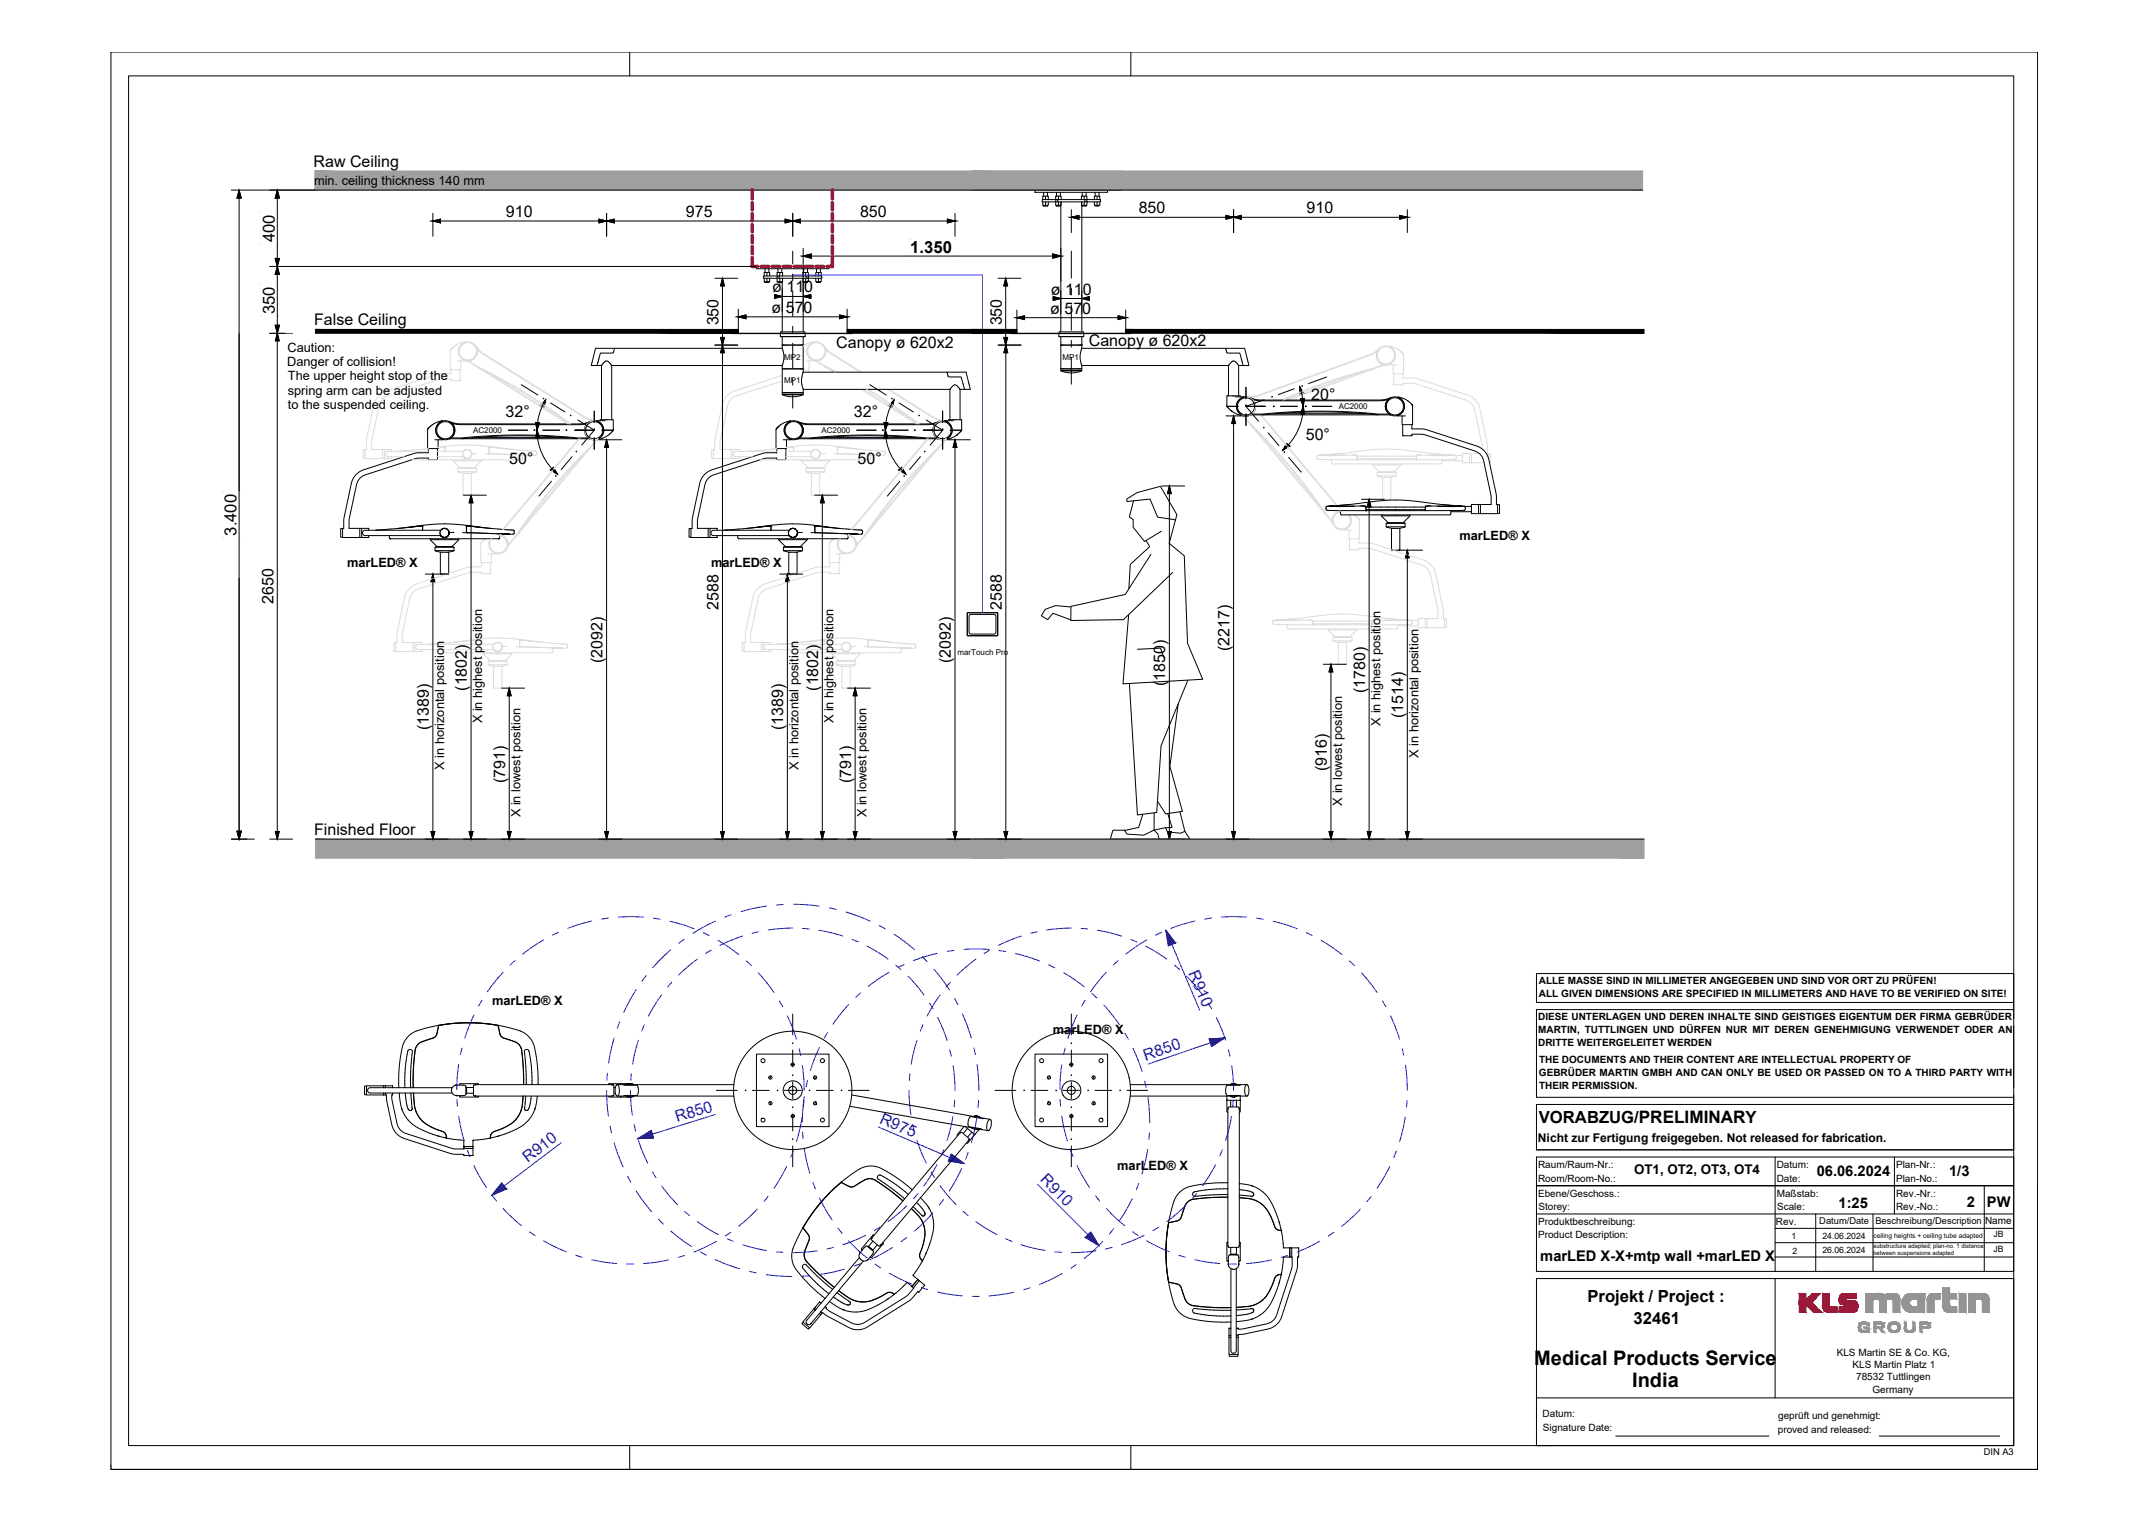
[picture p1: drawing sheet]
<svg xmlns="http://www.w3.org/2000/svg" width="420mm" height="297mm" viewBox="0 0 420 297" stroke-linecap="round" stroke-linejoin="round" font-family="sans-serif">
<defs><g id="words">
<g font-size="3.9">
<text x="299.8" y="266.7">Medical Products Service</text>
<text x="319" y="271.1">India</text>
</g>
<g font-size="3.3">
<text x="53.7" y="47.3" transform="rotate(-90 53.7 47.3)">400</text>
<text x="177.9" y="49.5">1.350</text>
<text x="53.7" y="61.4" transform="rotate(-90 53.7 61.4)">350</text>
<text x="46.2" y="104.7" transform="rotate(-90 46.2 104.7)">3.400</text>
<text x="300.7" y="219.4">VORABZUG/PRELIMINARY</text>
<text x="310.2" y="254.4">Projekt / Project :</text>
<text x="319.3" y="258.7">32461</text>
</g>
<g font-size="3.1">
<text x="61.3" y="32.6">Raw Ceiling</text>
<text x="222.5" y="41.7">850</text>
<text x="255.4" y="41.7">910</text>
<text x="98.9" y="42.4">910</text>
<text x="134" y="42.4">975</text>
<text x="168.1" y="42.4">850</text>
<text x="150.9" y="57.2">ø 110</text>
<text x="205.4" y="57.6">ø 110</text>
<text x="61.4" y="63.6">False Ceiling</text>
<text x="140.4" y="63.6" transform="rotate(-90 140.4 63.6)">350</text>
<text x="150.8" y="61.1">ø 570</text>
<text x="195.8" y="63.6" transform="rotate(-90 195.8 63.6)">350</text>
<text x="205.2" y="61.3">ø 570</text>
<text x="163.4" y="68.1">Canopy ø 620x2</text>
<text x="212.8" y="67.6">Canopy ø 620x2</text>
<text x="98.8" y="81.5">32°</text>
<text x="166.9" y="81.5">32°</text>
<text x="256.3" y="78.1">20°</text>
<text x="255.2" y="85.9">50°</text>
<text x="99.5" y="90.6">50°</text>
<text x="167.6" y="90.6">50°</text>
<text x="46" y="111.6" transform="rotate(-90 46 111.6)">3000</text>
<text x="53.4" y="118.1" transform="rotate(-90 53.4 118.1)">2650</text>
<text x="140.4" y="119.2" transform="rotate(-90 140.4 119.2)">2588</text>
<text x="195.8" y="119.2" transform="rotate(-90 195.8 119.2)">2588</text>
<text x="117.7" y="129.6" transform="rotate(-90 117.7 129.6)">(2092)</text>
<text x="185.8" y="129.6" transform="rotate(-90 185.8 129.6)">(2092)</text>
<text x="240.3" y="127.3" transform="rotate(-90 240.3 127.3)">(2217)</text>
<text x="91.3" y="135" transform="rotate(-90 91.3 135)">(1802)</text>
<text x="159.9" y="135" transform="rotate(-90 159.9 135)">(1802)</text>
<text x="227.7" y="134.1" transform="rotate(-90 227.7 134.1)">(1850)</text>
<text x="266.8" y="135.4" transform="rotate(-90 266.8 135.4)">(1780)</text>
<text x="83.8" y="142.7" transform="rotate(-90 83.8 142.7)">(1389)</text>
<text x="153.1" y="142.7" transform="rotate(-90 153.1 142.7)">(1389)</text>
<text x="274.2" y="140.4" transform="rotate(-90 274.2 140.4)">(1514)</text>
<text x="98.7" y="153" transform="rotate(-90 98.7 153)">(791)</text>
<text x="166.3" y="153" transform="rotate(-90 166.3 153)">(791)</text>
<text x="259.3" y="150.7" transform="rotate(-90 259.3 150.7)">(916)</text>
<text x="61.4" y="163.2">Finished Floor</text>
</g>
<g font-size="3.1" fill="#00f">
<text x="232.2" y="190.2" transform="rotate(67 232.2 190.2)">R910</text>
<text x="223.9" y="207.3" transform="rotate(-19 223.9 207.3)">R850</text>
<text x="132.3" y="219.3" transform="rotate(-17 132.3 219.3)">R850</text>
<text x="171.7" y="219.4" transform="rotate(23 171.7 219.4)">R975</text>
<text x="103.2" y="227.3" transform="rotate(-37 103.2 227.3)">R910</text>
<text x="203.1" y="230.7" transform="rotate(45 203.1 230.7)">R910</text>
</g>
<g font-size="2.9">
<text x="355" y="229.8">06.06.2024</text>
<text x="380.9" y="229.8">1/3</text>
<text x="359.3" y="236.1">1:25</text>
<text x="384.3" y="235.9">2</text>
<text x="388.3" y="235.9">PW</text>
<text x="301" y="246.5">marLED X-X+mtp wall +marLED X</text>
</g>
<text font-size="2.6" x="319.3" y="229.5">OT1, OT2, OT3, OT4</text>
<g font-size="2.5">
<text x="61.4" y="36.1">min. ceiling thickness 140 mm</text>
<text x="56.1" y="71.5">Danger of collision!</text>
<text x="56.2" y="68.7">Caution:</text>
<text x="56.2" y="77.2">spring arm can be adjusted</text>
<text x="56.3" y="74.4">The upper height stop of the</text>
<text x="56.3" y="80">to the suspended ceiling.</text>
<text x="285.2" y="105.6">marLED® X</text>
<text x="67.8" y="110.7">marLED® X</text>
<text x="139" y="110.8">marLED® X</text>
<text x="94.3" y="141.4" transform="rotate(-90 94.3 141.4)">X in highest position</text>
<text x="162.9" y="141.4" transform="rotate(-90 162.9 141.4)">X in highest position</text>
<text x="269.8" y="141.8" transform="rotate(-90 269.8 141.8)">X in highest position</text>
<text x="277.2" y="148.1" transform="rotate(-90 277.2 148.1)">X in horizontal position</text>
<text x="86.8" y="150.5" transform="rotate(-90 86.8 150.5)">X in horizontal position</text>
<text x="156.1" y="150.5" transform="rotate(-90 156.1 150.5)">X in horizontal position</text>
<text x="101.7" y="159.8" transform="rotate(-90 101.7 159.8)">X in lowest position</text>
<text x="169.3" y="159.8" transform="rotate(-90 169.3 159.8)">X in lowest position</text>
<text x="262.3" y="157.4" transform="rotate(-90 262.3 157.4)">X in lowest position</text>
<text x="96.2" y="196.3">marLED® X</text>
<text x="205.8" y="202.1">marLED® X</text>
<text x="218.3" y="228.6">marLED® X</text>
</g>
<text font-size="2.4" x="300.6" y="223.1">Nicht zur Fertigung freigegeben. Not released for fabrication.</text>
<g font-size="2">
<text x="300.7" y="192.3">ALLE MASSE SIND IN MILLIMETER ANGEGEBEN UND SIND VOR ORT ZU PRÜFEN!</text>
<text x="300.7" y="194.9">ALL GIVEN DIMENSIONS ARE SPECIFIED IN MILLIMETERS AND HAVE TO BE VERIFIED ON SITE!</text>
<text x="300.6" y="199.3">DIESE UNTERLAGEN UND DEREN INHALTE SIND GEISTIGES EIGENTUM DER FIRMA GEBRÜDER</text>
<text x="300.6" y="201.9">MARTIN, TUTTLINGEN UND DÜRFEN NUR MIT DEREN GENEHMIGUNG VERWENDET ODER AN</text>
<text x="300.6" y="204.5">DRITTE WEITERGELEITET WERDEN</text>
<text x="300.8" y="207.8">THE DOCUMENTS AND THEIR CONTENT ARE INTELLECTUAL PROPERTY OF</text>
<text x="300.7" y="210.3">GEBRÜDER MARTIN GMBH AND CAN ONLY BE USED OR PASSED ON TO A THIRD PARTY WITH</text>
<text x="300.8" y="212.9">THEIR PERMISSION.</text>
<text x="300.6" y="228.3">Raum/Raum-Nr.:</text>
<text x="300.6" y="233.9">Ebene/Geschoss.:</text>
<text x="300.6" y="230.9">Room/Room-No.:</text>
<text x="347.2" y="228.3">Datum:</text>
<text x="347.2" y="231">Date:</text>
<text x="347.2" y="233.9">Maßstab:</text>
<text x="370.5" y="233.9">Rev.-Nr.:</text>
<text x="370.5" y="228.3">Plan-Nr.:</text>
<text x="370.5" y="231">Plan-No.:</text>
<text x="300.6" y="239.4">Produktbeschreibung:</text>
<text x="300.6" y="236.5">Storey:</text>
<text x="347.1" y="239.3">Rev.</text>
<text x="347.3" y="236.4">Scale:</text>
<text x="370.5" y="236.4">Rev.-No.:</text>
<text x="387.9" y="239.3">Name</text>
<text x="300.6" y="242">Product Description:</text>
<text x="358.9" y="264.9">KLS Martin SE &amp; Co. KG,</text>
<text x="362" y="267.3">KLS Martin Platz 1</text>
<text x="362.7" y="269.7">78532 Tuttlingen</text>
<text x="365.9" y="272.1">Germany</text>
<text x="301.5" y="276.9">Datum:</text>
<text x="301.5" y="279.6">Signature Date:</text>
<text x="347.4" y="280.1">proved and released:</text>
<text x="347.5" y="277.4">geprüft und genehmigt:</text>
</g>
<g font-size="1.8">
<text x="355.5" y="239.3">Datum/Date</text>
<text x="366.5" y="239.3">Beschreibung/Description</text>
<text x="387.7" y="284.2">DIN A3</text>
</g>
<g font-size="1.7">
<text x="350.1" y="242.2">1</text>
<text x="350.3" y="245">2</text>
<text x="356.1" y="242">24.06.2024</text>
<text x="356.1" y="244.8">26.06.2024</text>
<text x="389.6" y="241.8">JB</text>
<text x="389.6" y="244.6">JB</text>
</g>
<g font-size="1.6">
<text x="153.2" y="70.3">MP2</text>
<text x="207.7" y="70.3">MP1</text>
<text x="153.2" y="74.9">MP1</text>
<text x="261.6" y="79.9">AC2000</text>
<text x="92.5" y="84.6">AC2000</text>
<text x="160.5" y="84.6">AC2000</text>
<text x="187.1" y="128.1">marTouch Pro</text>
</g>
<text font-size="1.3" x="366.1" y="241.9">ceiling heights + ceiling tube adapted</text>
<g font-size="1.2">
<text x="366.1" y="245.3">between suspensions adapted</text>
<text x="366.1" y="244">substructure adapted; plan-no. 1 distance</text>
</g>
</g></defs>
<!-- layer: 0 -->
<g fill="#949494" stroke="#949494" stroke-width=".2">
<path d="M363.6 258.5h1.3z"/>
<path d="M364.4 260h.9z"/>
<path d="M363.5 260.2h1.8z"/>
<path d="M363.8 260.3h1z"/>
<path d="M364 260.4h.5z"/>
<path d="M364.2 260.4h.2z"/>
<path d="M367.3 258.7h.8z"/>
<path d="M367.4 258.7h.7z"/>
<path d="M367.5 258.7h.6z"/>
<path d="M367.6 258.7h.5z"/>
<path d="M367.7 258.8h.4z"/>
<path d="M367.7 258.8h.5z"/>
<path d="M367.7 259.2h.4z"/>
<path d="M367.6 259.2h.5z"/>
<path d="M367.6 259.3h.5z"/>
<path d="M367.5 259.3h.6z"/>
<path d="M367.4 259.3h.7z"/>
<path d="M367.3 259.3h.8z"/>
<path d="M366.5 260.3h.1z"/>
<path d="M367.2 259.6h.4l.6 .7z"/>
<path d="M370.2 258.7h.9z"/>
<path d="M370.7 258.9h.5z"/>
<path d="M369 259.1h.4z"/>
<path d="M370.9 259.5h.4z"/>
<path d="M370.7 259.9h.5z"/>
<path d="M370.6 260h.5z"/>
<path d="M370.5 260h.6z"/>
<path d="M370.4 260h.7z"/>
<path d="M370.2 260.1h.8z"/>
<path d="M370.1 260.4h.1z"/>
<path d="M372.2 258.4h.3z"/>
<path d="M373.7 259.9h.5z"/>
<path d="M373.5 260h.6z"/>
<path d="M373.2 260.1h.9z"/>
<path d="M372.4 260.2h1.6z"/>
<path d="M372.9 260.4h.6z"/>
<path d="M373.1 260.4h.1z"/>
<path d="M376.4 258.7h.7z"/>
<path d="M376.5 258.7h.6z"/>
<path d="M376.6 258.7h.5z"/>
<path d="M376.6 258.8h.5z"/>
<path d="M376.7 258.8h.4z"/>
<path d="M376.7 259.2h.4z"/>
<path d="M376.6 259.2h.5z"/>
<path d="M376.6 259.3h.5z"/>
<path d="M376.5 259.3h.6z"/>
<path d="M376.4 259.3h.7z"/>
<path d="M380.9 256.4h1.5z"/>
<path d="M364.6 252.8h1.4z"/>
<path d="M369.4 252.8h.2z"/>
<path d="M366.4 252.8h1.2z"/>
<path d="M366.3 252.8h1.3z"/>
<path d="M366.1 252.9h1.7z"/>
<path d="M366 252.9h1.9z"/>
<path d="M368.4 253.2h2.6z"/>
<path d="M367.1 253.9h1.7z"/>
<path d="M369.9 254.2h1.4v2.2z"/>
<path d="M377.9 252.8h1.2z"/>
<path d="M376.6 254.2h1.4v2.2z"/>
<path d="M387.1 253.8h1.6z"/>
<path d="M387.1 253.9h1.6z"/>
<path d="M387.2 253.9h1.5z"/>
<path d="M387.3 253.9h1.4z"/>
<path d="M387.3 254h1.4z"/>
<path d="M385.8 256.4h.3z"/>
<path d="M387.4 254.2h1.3v2.2z"/>
<path d="M373.5 252.8h.8z"/>
<path d="M373.5 252.8h2.6z"/>
<path d="M373.4 252.8h2.7z"/>
<path d="M373.3 256.4h1.2z"/>
<path d="M373.4 256.4h1.1z"/>
<path d="M373.5 256.4h1z"/>
<path d="M374.8 253.8h1.3v2.6z"/>
<path d="M364.2 258.4h.1zM364.2 258.4h.1z"/>
<path d="M364.2 258.4h.1zM364.2 258.4h.1z"/>
<path d="M364.2 258.4h.2zM364.2 258.4h.2z"/>
<path d="M364.2 258.4h.2zM364.2 258.4h.2z"/>
<path d="M364.2 258.4h.2zM364.1 258.4h.3z"/>
<path d="M364.1 258.4h.3zM364.1 258.4h.3z"/>
<path d="M364.1 258.4h.3zM364.1 258.4h.3z"/>
<path d="M364.1 258.4h.4zM364.1 258.4h.4z"/>
<path d="M364.1 258.4h.4zM364.1 258.4h.4z"/>
<path d="M364.1 258.4h.4zM364.1 258.4h.4z"/>
<path d="M364.1 258.4h.4zM364 258.4h.5z"/>
<path d="M364 258.4h.5zM364 258.4h.5z"/>
<path d="M364 258.4h.5zM364 258.4h.5z"/>
<path d="M364 258.4h.5zM364 258.4h.5z"/>
<path d="M364 258.4h.6zM364 258.4h.6z"/>
<path d="M364 258.4h.6zM364 258.4h.6z"/>
<path d="M364 258.4h.6zM364 258.4h.6z"/>
<path d="M364 258.4h.6zM363.9 258.4h.7zM363.9 258.4h.7zM363.9 258.4h.7z"/>
<path d="M363.9 258.4h.8zM363.9 258.4h.8z"/>
<path d="M363.9 258.4h.8zM363.9 258.4h.8z"/>
<path d="M363.9 258.4h.8zM363.9 258.4h.8z"/>
<path d="M363.9 258.4h.8zM363.9 258.4h.8zM363.9 258.4h.8zM363.9 258.4h.8z"/>
<path d="M363.9 258.4h.8zM363.8 258.4h.9z"/>
<path d="M363.8 258.4h.9zM363.8 258.4h.9z"/>
<path d="M363.8 258.4h1zM363.8 258.4h1z"/>
<path d="M363.8 258.4h1zM363.8 258.4h1z"/>
<path d="M363.8 258.4h1zM363.8 258.4h1z"/>
<path d="M363.8 258.4h1zM363.8 258.4h1z"/>
<path d="M363.8 258.4l1 .1zM363.7 258.5h1.1z"/>
<path d="M363.7 258.5h1.1zM363.7 258.5h1.1z"/>
<path d="M363.7 258.5h1.2zM363.7 258.5h1.2z"/>
<path d="M363.7 258.5h1.2zM363.7 258.5h1.2z"/>
<path d="M363.7 258.5h1.2zM363.7 258.5h1.2z"/>
<path d="M363.7 258.5h1.2zM363.7 258.5h1.2z"/>
<path d="M363.7 258.5h1.2zM363.7 258.5h1.2z"/>
<path d="M363.7 258.5h1.2zM363.7 258.5h1.2z"/>
<path d="M363.7 258.5h1.2zM363.6 258.5h1.3z"/>
<path d="M363.6 258.5h1.3zM363.6 258.5h1.3zM363.6 258.5h1.3z"/>
<path d="M363.6 258.5h1.4zM363.6 258.5h1.4z"/>
<path d="M363.6 258.5h1.4zM363.6 258.5h1.4z"/>
<path d="M363.6 258.5h1.4zM363.6 258.5h1.4z"/>
<path d="M363.6 258.5l1.4 .1zM363.6 258.6h1.4z"/>
<path d="M363.6 258.6h1.4zM363.6 258.6h1.4z"/>
<path d="M363.6 258.6h1.4zM363.5 258.6h1.5z"/>
<path d="M363.5 258.6h1.5zM363.5 258.6h1.5z"/>
<path d="M363.5 258.6h1.6zM363.5 258.6h1.6z"/>
<path d="M363.5 258.6h1.6zM363.5 258.6h1.6z"/>
<path d="M363.5 258.6h1.6zM363.5 258.6h1.6z"/>
<path d="M363.5 258.6h1.6zM363.5 258.6h1.6z"/>
<path d="M363.5 258.6h1.6zM363.5 258.6h1.6z"/>
<path d="M363.5 258.6h1.6zM363.5 258.6h1.6z"/>
<path d="M363.5 258.6h1.6zM363.5 258.6h1.6z"/>
<path d="M363.5 258.6l1.6 .1zM363.4 258.7h1.7z"/>
<path d="M363.4 258.7h1.7zM363.4 258.7h1.7z"/>
<path d="M363.4 258.7h1.7zM363.4 258.7h1.7z"/>
<path d="M364.3 258.7h.8zM364.3 258.7h.8z"/>
<path d="M363.4 258.7h.9zM363.4 258.7h.9z"/>
<path d="M363.4 258.7h.9zM363.4 258.7h.9z"/>
<path d="M364.3 258.7h.8zM364.3 258.7h.8z"/>
<path d="M363.4 258.7h.9zM363.4 258.7h.8z"/>
<path d="M364.4 258.7h.7zM364.4 258.7h.7z"/>
<path d="M363.4 258.7h.8zM363.4 258.7h.8z"/>
<path d="M364.4 258.7h.7zM364.4 258.7h.7z"/>
<path d="M363.4 258.7h.8zM363.4 258.7h.8z"/>
<path d="M364.4 258.7h.7zM364.4 258.7h.7zM364.4 258.7h.7zM364.4 258.7h.7z"/>
<path d="M363.4 258.7h.8zM363.4 258.7h.8z"/>
<path d="M364.4 258.7h.7zM364.4 258.7h.7z"/>
<path d="M363.4 258.7h.7zM363.4 258.7h.8z"/>
<path d="M364.5 258.7h.7zM364.5 258.7h.7z"/>
<path d="M364.5 258.7h.7zM364.5 258.7h.7z"/>
<path d="M363.4 258.7h.7zM363.4 258.7h.7z"/>
<path d="M364.5 258.7h.7zM364.5 258.7h.7z"/>
<path d="M363.4 258.7h.7zM363.4 258.7h.7z"/>
<path d="M364.5 258.7h.7zM364.5 258.7h.7zM364.5 258.7h.7zM364.5 258.7h.7z"/>
<path d="M363.4 258.7h.7zM363.4 258.7h.7z"/>
<path d="M363.4 258.7h.7zM363.4 258.7h.7z"/>
<path d="M364.5 258.7h.7zM364.5 258.7h.7z"/>
<path d="M364.6 258.7h.6zM364.6 258.7h.6z"/>
<path d="M363.4 258.7h.7zM363.4 258.7h.6z"/>
<path d="M364.6 258.7h.6zM364.6 258.7h.6z"/>
<path d="M364.6 258.7h.6zM364.6 258.7h.6z"/>
<path d="M363.4 258.7h.6zM363.4 258.7h.6z"/>
<path d="M364.6 258.7h.6zM364.6 258.7h.6z"/>
<path d="M363.4 258.7h.6zM363.4 258.7h.6z"/>
<path d="M364.6 258.7h.6zM364.6 258.7h.6z"/>
<path d="M363.4 258.7h.6zM363.4 258.7h.6z"/>
<path d="M364.6 258.7h.6zM364.6 258.7h.6z"/>
<path d="M363.4 258.7h.6zM363.4 258.7h.5z"/>
<path d="M364.7 258.7l.5 .1zM364.7 258.7l.5 .1z"/>
<path d="M364.7 258.8h.5zM364.7 258.8h.5z"/>
<path d="M364.7 258.8h.5zM364.7 258.8h.5z"/>
<path d="M363.4 258.7h.5zM363.4 258.7l.5 .1z"/>
<path d="M363.4 258.8h.5zM363.4 258.8h.5z"/>
<path d="M364.7 258.8h.5zM364.7 258.8h.5z"/>
<path d="M363.4 258.8h.5zM363.4 258.8h.5z"/>
<path d="M364.7 258.8h.5zM364.7 258.8h.5zM364.7 258.8h.5zM364.7 258.8h.5z"/>
<path d="M364.7 258.8h.5zM364.7 258.8h.5z"/>
<path d="M363.4 258.8h.5zM363.4 258.8h.5z"/>
<path d="M363.3 258.8h.6zM363.3 258.8h.6z"/>
<path d="M364.7 258.8h.5zM364.7 258.8h.5z"/>
<path d="M363.3 258.8h.6zM363.3 258.8h.6z"/>
<path d="M364.7 258.8h.5zM364.7 258.8h.5zM364.7 258.8h.5zM364.7 258.8h.5z"/>
<path d="M364.7 258.8h.5zM364.7 258.8h.5z"/>
<path d="M363.3 258.8h.6zM363.3 258.8h.5z"/>
<path d="M363.3 258.8h.5zM363.3 258.8h.5z"/>
<path d="M364.8 258.8h.4zM364.8 258.8h.4z"/>
<path d="M364.8 258.8h.4zM364.8 258.8h.4z"/>
<path d="M363.3 258.8h.5zM363.3 258.8h.5z"/>
<path d="M364.8 258.8h.4zM364.8 258.8h.4z"/>
<path d="M364.8 258.8h.4zM364.8 258.8h.4z"/>
<path d="M363.3 258.8h.5zM363.3 258.8h.5z"/>
<path d="M363.3 258.8h.5zM363.3 258.8h.5z"/>
<path d="M364.8 258.8h.4zM364.8 258.8h.4z"/>
<path d="M364.8 258.8h.4zM364.8 258.8h.4z"/>
<path d="M364.8 258.8h.4zM364.8 258.8h.4z"/>
<path d="M363.3 258.8h.5zM363.3 258.8l.5 .1z"/>
<path d="M364.8 258.8l.4 .1zM364.8 258.8l.4 .1z"/>
<path d="M363.3 258.9h.5zM363.3 258.9h.5zM363.3 258.9h.5zM363.3 258.9h.5z"/>
<path d="M364.8 258.9h.5zM364.8 258.9h.5z"/>
<path d="M364.8 258.9h.5zM364.8 258.9h.5z"/>
<path d="M364.8 258.9h.5zM364.8 258.9h.5z"/>
<path d="M363.3 258.9h.5zM363.3 258.9h.4z"/>
<path d="M364.8 258.9h.5zM364.8 258.9h.5z"/>
<path d="M363.3 258.9h.4zM363.3 258.9h.4z"/>
<path d="M364.8 258.9h.5zM364.8 258.9h.5z"/>
<path d="M363.3 258.9h.4zM363.3 258.9h.4z"/>
<path d="M364.8 258.9h.5zM364.8 258.9h.5z"/>
<path d="M364.8 258.9h.5zM364.8 258.9h.5z"/>
<path d="M364.8 258.9h.5zM364.8 258.9h.5z"/>
<path d="M363.3 258.9h.4zM363.3 258.9h.4z"/>
<path d="M364.9 258.9h.4zM364.9 258.9h.4z"/>
<path d="M363.3 258.9h.4zM363.3 258.9h.4z"/>
<path d="M364.9 258.9h.4zM364.9 258.9h.4z"/>
<path d="M364.9 258.9h.4zM364.9 258.9h.4z"/>
<path d="M363.3 258.9h.4zM363.3 258.9h.4z"/>
<path d="M364.9 258.9h.4zM364.9 258.9h.4z"/>
<path d="M364.9 258.9h.4zM364.9 258.9h.4z"/>
<path d="M363.3 258.9h.4zM363.3 258.9h.4z"/>
<path d="M363.3 258.9l.4 .1zM363.3 258.9l.4 .1z"/>
<path d="M364.9 258.9l.4 .1zM364.9 258.9l.4 .1zM364.9 259h.4zM364.9 259h.4z"/>
<path d="M363.3 259h.4zM363.3 259h.4z"/>
<path d="M364.9 259h.4zM364.9 259h.4z"/>
<path d="M363.3 259h.4zM363.3 259h.4z"/>
<path d="M364.9 259h.4zM364.9 259h.4z"/>
<path d="M363.2 259h.5zM363.2 259h.5z"/>
<path d="M364.9 259h.4zM364.9 259h.4z"/>
<path d="M364.9 259h.4zM364.9 259h.4z"/>
<path d="M363.2 259h.5zM363.2 259h.5z"/>
<path d="M363.2 259h.5zM363.2 259h.5z"/>
<path d="M364.9 259h.4zM364.9 259h.4z"/>
<path d="M363.2 259h.5zM363.2 259h.4z"/>
<path d="M363.2 259h.4zM363.2 259h.4zM363.2 259h.4zM363.2 259h.4z"/>
<path d="M363.2 259h.4zM363.2 259l.4 .1z"/>
<path d="M363.2 259.1h.4zM363.2 259.1h.4z"/>
<path d="M363.2 259.1h.4zM363.2 259.1h.4z"/>
<path d="M363.2 259.1h.4zM363.2 259.1h.4z"/>
<path d="M363.2 259.1h.4zM363.2 259.1h.4z"/>
<path d="M363.2 259.1h.4zM363.2 259.1h.4z"/>
<path d="M363.2 259.1h.4zM363.2 259.1h.4zM363.2 259.1h.4zM363.2 259.1h.4z"/>
<path d="M363.2 259.1h.4zM363.2 259.1h.4z"/>
<path d="M363.2 259.1h.4zM363.2 259.1l.4 .1z"/>
<path d="M363.2 259.2h.4zM363.2 259.2h.4z"/>
<path d="M363.2 259.2h.4zM363.2 259.2h.4z"/>
<path d="M363.2 259.2h.4zM363.2 259.2h.4z"/>
<path d="M363.2 259.2h.4zM363.2 259.2h.4z"/>
<path d="M363.2 259.2h.4zM363.2 259.2h.4zM363.2 259.2h.4zM363.2 259.2h.4z"/>
<path d="M363.2 259.2h.4zM363.2 259.2h.4z"/>
<path d="M363.2 259.2l.4 .1zM363.2 259.2l.4 .1z"/>
<path d="M363.2 259.3h.4zM363.2 259.3h.4z"/>
<path d="M363.2 259.3h.4zM363.2 259.3h.4z"/>
<path d="M363.2 259.3h.4zM363.2 259.3h.4z"/>
<path d="M363.2 259.3h.4zM363.2 259.3h.4z"/>
<path d="M363.2 259.3h.4zM363.2 259.3h.4z"/>
<path d="M363.2 259.3h.4zM363.2 259.3h.4z"/>
<path d="M363.2 259.3h.4zM363.2 259.3h.4z"/>
<path d="M363.2 259.3h.4zM363.2 259.3h.4z"/>
<path d="M363.2 259.3h.4zM363.2 259.3h.4z"/>
<path d="M363.2 259.3l.4 .1zM363.2 259.3l.4 .1z"/>
<path d="M363.2 259.4h.4zM363.2 259.4h.4z"/>
<path d="M363.2 259.4h.4zM363.2 259.4h.4z"/>
<path d="M363.2 259.4h.4zM363.2 259.4h.4z"/>
<path d="M363.2 259.4h.4zM363.2 259.4h.4z"/>
<path d="M363.2 259.4h.4zM363.2 259.4h.4z"/>
<path d="M363.2 259.4l.4 .1zM363.2 259.4l.4 .1zM363.2 259.5h.4zM363.2 259.5h.4z"/>
<path d="M363.2 259.5h.4zM363.2 259.5h.4z"/>
<path d="M363.2 259.5h.4zM363.2 259.5h.4z"/>
<path d="M363.2 259.5h.4zM363.2 259.5h.4z"/>
<path d="M363.2 259.5h.4zM363.2 259.5h.4z"/>
<path d="M363.2 259.5l.4 .1zM363.2 259.5l.4 .1z"/>
<path d="M363.2 259.6h.4zM363.2 259.6h.4z"/>
<path d="M363.2 259.6h.4zM363.2 259.6h.4z"/>
<path d="M363.2 259.6h.4zM363.2 259.6h.4z"/>
<path d="M363.2 259.6h.4zM363.2 259.6h.4z"/>
<path d="M363.2 259.6h.4zM363.2 259.6h.4z"/>
<path d="M363.2 259.6h.4zM363.2 259.6h.4z"/>
<path d="M364.3 259.3l1 .4v-.4zM364.3 259.3l1 .4h-1z"/>
<path d="M363.2 259.6l.4 .1zM363.2 259.6l.4 .1z"/>
<path d="M365 259.7h.3zM365 259.7h.3z"/>
<path d="M363.2 259.7h.4zM363.2 259.7h.4z"/>
<path d="M363.2 259.7h.4zM363.2 259.7h.4z"/>
<path d="M364.9 259.7h.4zM364.9 259.7h.4z"/>
<path d="M363.2 259.7h.4zM363.2 259.7h.4z"/>
<path d="M364.9 259.7h.4zM364.9 259.7h.4z"/>
<path d="M363.2 259.7h.4zM363.2 259.7h.4z"/>
<path d="M364.9 259.7h.4zM364.9 259.7h.4z"/>
<path d="M363.2 259.7h.4zM363.2 259.7h.4z"/>
<path d="M364.9 259.7h.4zM364.9 259.7h.4z"/>
<path d="M363.2 259.7h.5zM363.2 259.7h.5z"/>
<path d="M364.9 259.7h.4zM364.9 259.7h.4z"/>
<path d="M363.2 259.7l.5 .1zM363.2 259.7l.5 .1z"/>
<path d="M363.2 259.8h.5zM363.2 259.8h.5z"/>
<path d="M364.9 259.7l.4 .1zM364.9 259.7l.4 .1z"/>
<path d="M364.9 259.8h.4zM364.9 259.8h.4z"/>
<path d="M363.2 259.8h.5zM363.2 259.8h.5z"/>
<path d="M363.2 259.8h.5zM363.2 259.8h.5z"/>
<path d="M364.9 259.8h.4zM364.9 259.8h.4z"/>
<path d="M363.2 259.8h.5zM363.2 259.8h.5z"/>
<path d="M364.9 259.8h.4zM364.9 259.8h.4z"/>
<path d="M363.3 259.8h.4zM363.3 259.8h.4z"/>
<path d="M364.9 259.8h.4zM364.9 259.8h.4z"/>
<path d="M363.3 259.8h.4zM363.3 259.8h.4z"/>
<path d="M364.9 259.8h.4zM364.9 259.8h.4z"/>
<path d="M363.3 259.8h.4zM363.3 259.8h.4z"/>
<path d="M364.9 259.8h.4zM364.9 259.8h.4z"/>
<path d="M363.3 259.8h.4zM363.3 259.8h.4z"/>
<path d="M364.9 259.8l.4 .1zM364.9 259.8l.4 .1z"/>
<path d="M363.3 259.8l.4 .1zM363.3 259.8l.4 .1z"/>
<path d="M363.3 259.9h.4zM363.3 259.9h.4z"/>
<path d="M364.8 259.9h.5zM364.8 259.9h.5z"/>
<path d="M363.3 259.9h.5zM363.3 259.9h.5z"/>
<path d="M364.8 259.9h.5zM364.8 259.9h.5z"/>
<path d="M364.8 259.9h.5zM364.8 259.9h.5z"/>
<path d="M363.3 259.9h.5zM363.3 259.9h.5z"/>
<path d="M363.3 259.9h.5zM363.3 259.9h.5z"/>
<path d="M364.8 259.9h.5zM364.8 259.9h.5z"/>
<path d="M363.3 259.9h.5zM363.3 259.9h.5z"/>
<path d="M364.8 259.9h.5zM364.8 259.9h.5z"/>
<path d="M363.3 259.9h.5zM363.3 259.9h.5z"/>
<path d="M364.8 259.9h.5zM364.8 259.9h.5z"/>
<path d="M363.3 259.9h.5zM363.3 259.9h.5z"/>
<path d="M364.8 259.9h.5zM364.8 259.9h.5z"/>
<path d="M363.3 259.9h.5zM363.3 259.9h.5z"/>
<path d="M364.8 259.9h.5zM364.8 259.9h.5z"/>
<path d="M363.3 259.9h.5zM363.3 259.9h.5z"/>
<path d="M364.8 259.9h.5zM364.8 259.9h.5z"/>
<path d="M363.3 259.9h.6zM363.3 259.9h.6z"/>
<path d="M363.3 259.9l.6 .1zM363.3 259.9l.6 .1z"/>
<path d="M364.7 259.9l.6 .1zM364.7 260h.6z"/>
<path d="M364.7 260h.6zM364.7 260h.6z"/>
<path d="M363.3 260h.6zM363.3 260h.6z"/>
<path d="M364.7 260h.6zM364.7 260h.6z"/>
<path d="M363.3 260h.6zM363.3 260h.6z"/>
<path d="M363.3 260h.6zM363.3 260h.6z"/>
<path d="M364.7 260h.6zM364.7 260h.6z"/>
<path d="M363.3 260h.6zM363.3 260h.6z"/>
<path d="M364.7 260h.6zM364.7 260h.6z"/>
<path d="M364.7 260h.6zM364.7 260h.6z"/>
<path d="M363.4 260h.5zM363.4 260h.5z"/>
<path d="M364.7 260h.6zM364.6 260h.7z"/>
<path d="M363.4 260h.6zM363.4 260h.6z"/>
<path d="M363.4 260h.6zM363.4 260h.6z"/>
<path d="M364.6 260h.7zM364.6 260h.7z"/>
<path d="M363.4 260h.6zM363.4 260h.6z"/>
<path d="M364.6 260h.7zM364.6 260h.7z"/>
<path d="M364.6 260h.7zM364.6 260h.7z"/>
<path d="M363.4 260h.6zM363.4 260h.6z"/>
<path d="M364.6 260h.7zM364.6 260h.7z"/>
<path d="M363.4 260h.6zM363.4 260h.6z"/>
<path d="M364.6 260h.7zM364.6 260h.7z"/>
<path d="M363.4 260h.6zM363.4 260h.6z"/>
<path d="M364.6 260h.7zM364.5 260h.8z"/>
<path d="M363.4 260h.7zM363.4 260h.7z"/>
<path d="M363.4 260h.7zM363.4 260h.7z"/>
<path d="M364.5 260h.8zM364.5 260h.8z"/>
<path d="M364.5 260h.8zM364.5 260h.8z"/>
<path d="M363.4 260h.7zM363.4 260h.7z"/>
<path d="M364.5 260h.8zM364.5 260h.8z"/>
<path d="M363.4 260h.7zM363.4 260h.7z"/>
<path d="M364.5 260h.8zM364.5 260h.8z"/>
<path d="M363.4 260h.7zM363.4 260h.7z"/>
<path d="M364.5 260h.8zM364.4 260h.9zM364.4 260h.9z"/>
<path d="M363.4 260h.8zM363.4 260h.8z"/>
<path d="M364.4 260l.9 .1zM364.4 260.1h.9z"/>
<path d="M363.4 260l.8 .1zM363.4 260l.8 .1z"/>
<path d="M364.4 260.1h.9zM364.4 260.1h.9z"/>
<path d="M363.4 260.1h.8zM363.4 260.1h.8z"/>
<path d="M364.4 260.1h.9zM364.4 260.1h.9z"/>
<path d="M363.4 260.1h.8zM363.4 260.1h.8z"/>
<path d="M364.4 260.1h.9zM364.3 260.1h1z"/>
<path d="M363.4 260.1h.8zM363.4 260.1h.8z"/>
<path d="M364.3 260.1h1zM364.3 260.1h1z"/>
<path d="M363.4 260.1h.9zM363.4 260.1h.9z"/>
<path d="M364.3 260.1h1zM364.3 260.1h1z"/>
<path d="M363.4 260.1h.9zM363.4 260.1h.9z"/>
<path d="M364.3 260.1h1zM364.3 260.1h1z"/>
<path d="M363.4 260.1h.9zM363.4 260.1h.9z"/>
<path d="M363.4 260.1h1.9zM363.4 260.1h1.9z"/>
<path d="M363.4 260.1h1.9zM363.4 260.1h1.9z"/>
<path d="M363.5 260.1h1.8zM363.5 260.1h1.8z"/>
<path d="M363.5 260.1h1.8zM363.5 260.1h1.8z"/>
<path d="M363.5 260.1l1.8 .1zM363.5 260.1l1.8 .1zM363.5 260.2h1.8z"/>
<path d="M363.5 260.2h1.5zM363.5 260.2h1.5z"/>
<path d="M363.5 260.2h1.5zM363.5 260.2h1.5z"/>
<path d="M363.5 260.2h1.5zM363.5 260.2h1.5zM363.6 260.2h1.4zM363.6 260.2h1.4z"/>
<path d="M363.6 260.2h1.4zM363.6 260.2h1.4z"/>
<path d="M363.6 260.2h1.4zM363.6 260.2h1.4z"/>
<path d="M363.6 260.2h1.4zM363.6 260.2h1.3zM363.6 260.2h1.3zM363.6 260.2h1.3z"/>
<path d="M363.6 260.2h1.3zM363.6 260.2h1.3z"/>
<path d="M363.6 260.2h1.3zM363.6 260.2h1.3z"/>
<path d="M363.6 260.2h1.3zM363.6 260.2h1.3z"/>
<path d="M363.6 260.2h1.3zM363.6 260.2h1.3z"/>
<path d="M363.6 260.2h1.3zM363.6 260.2h1.3z"/>
<path d="M363.6 260.2h1.3zM363.6 260.2h1.3z"/>
<path d="M363.6 260.2h1.3zM363.6 260.2h1.3z"/>
<path d="M363.6 260.2h1.3zM363.6 260.2h1.3z"/>
<path d="M363.6 260.2h1.3zM363.6 260.2h1.3z"/>
<path d="M363.7 260.2h1.2zM363.7 260.2l1.2 .1zM363.7 260.3h1.2zM363.7 260.3h1.2z"/>
<path d="M363.7 260.3h1.2zM363.7 260.3h1.2z"/>
<path d="M363.7 260.3h1.2zM363.7 260.3h1.1z"/>
<path d="M363.7 260.3h1.1zM363.7 260.3h1.1z"/>
<path d="M363.7 260.3h1.1zM363.7 260.3h1.1z"/>
<path d="M363.7 260.3h1.1zM363.7 260.3h1.1z"/>
<path d="M363.7 260.3h1.1zM363.7 260.3h1.1z"/>
<path d="M363.7 260.3h1.1zM363.7 260.3h1.1z"/>
<path d="M363.7 260.3h1.1zM363.7 260.3h1.1z"/>
<path d="M363.7 260.3h1.1zM363.7 260.3h1.1z"/>
<path d="M363.8 260.3h1zM363.8 260.3h1z"/>
<path d="M363.8 260.3h1zM363.8 260.3h1z"/>
<path d="M363.8 260.3h1zM363.8 260.3h1zM363.8 260.3h1z"/>
<path d="M363.8 260.3h1zM363.8 260.3h.9z"/>
<path d="M363.8 260.3h.9zM363.8 260.3h.9z"/>
<path d="M363.8 260.3h.9zM363.8 260.3h.9z"/>
<path d="M363.8 260.3h.9zM363.8 260.3h.9z"/>
<path d="M363.8 260.3h.9zM363.8 260.3h.9z"/>
<path d="M363.8 260.3h.9zM363.8 260.3h.9z"/>
<path d="M363.9 260.3h.8zM363.9 260.3h.8z"/>
<path d="M363.9 260.3h.8zM363.9 260.3h.8z"/>
<path d="M363.9 260.3h.8zM363.9 260.3h.8z"/>
<path d="M363.9 260.3h.8zM363.9 260.3h.7z"/>
<path d="M363.9 260.3h.7zM363.9 260.3h.7z"/>
<path d="M363.9 260.3h.7zM363.9 260.3h.7z"/>
<path d="M363.9 260.3h.7zM363.9 260.3l.7 .1zM363.9 260.4h.7zM363.9 260.4h.7z"/>
<path d="M363.9 260.4h.7zM363.9 260.4h.7z"/>
<path d="M364 260.4h.6zM364 260.4h.6z"/>
<path d="M364 260.4h.6zM364 260.4h.6z"/>
<path d="M364 260.4h.6zM364 260.4h.6z"/>
<path d="M365 260.2l.3 .2v-.2zM365 260.2l.3 .2h-.2z"/>
<path d="M364 260.4h.6zM364 260.4h.6z"/>
<path d="M364 260.4h.6zM364 260.4h.5z"/>
<path d="M364 260.4h.5zM364 260.4h.5zM364 260.4h.5z"/>
<path d="M364 260.4h.5zM364 260.4h.5z"/>
<path d="M364 260.4h.5zM364 260.4h.5z"/>
<path d="M364.1 260.4h.4zM364.1 260.4h.4z"/>
<path d="M364.1 260.4h.4zM364.1 260.4h.4z"/>
<path d="M364.1 260.4h.4zM364.1 260.4h.4z"/>
<path d="M364.1 260.4h.4zM364.1 260.4h.3z"/>
<path d="M364.1 260.4h.3zM364.1 260.4h.3z"/>
<path d="M364.1 260.4h.3zM364.1 260.4h.3z"/>
<path d="M364.1 260.4h.3zM364.1 260.4h.3z"/>
<path d="M364.1 260.4h.3zM364.1 260.4h.3z"/>
<path d="M364.2 260.4h.2zM364.2 260.4h.2z"/>
<path d="M364.2 260.4h.2zM364.2 260.4h.2zM364.2 260.4h.2z"/>
<path d="M364.2 260.4h.2zM364.2 260.4h.1z"/>
<path d="M364.2 260.4h.1zM364.2 260.4h.1z"/>
<path d="M364.2 260.4h.1zM364.2 260.4h.1z"/>
<path d="M366.2 258.4h1.2zM366.2 258.4h1.2z"/>
<path d="M366.2 258.4h1.2zM366.2 258.4h1.2z"/>
<path d="M366.2 258.4h1.2zM366.2 258.4h1.2z"/>
<path d="M366.2 258.4h1.3zM366.2 258.4h1.3z"/>
<path d="M366.2 258.4h1.3zM366.2 258.4h1.3z"/>
<path d="M366.2 258.4h1.3zM366.2 258.4h1.3z"/>
<path d="M366.2 258.4h1.4zM366.2 258.4h1.4z"/>
<path d="M366.2 258.4h1.4zM366.2 258.4h1.4z"/>
<path d="M366.2 258.4h1.4zM366.2 258.4h1.4z"/>
<path d="M366.2 258.4h1.4zM366.2 258.4h1.4z"/>
<path d="M366.2 258.4h1.5zM366.2 258.4h1.5z"/>
<path d="M366.2 258.4h1.5zM366.2 258.4h1.5z"/>
<path d="M366.2 258.4h1.5zM366.2 258.4h1.5z"/>
<path d="M366.2 258.4h1.5zM366.2 258.4h1.5z"/>
<path d="M366.2 258.4h1.5zM366.2 258.4h1.5z"/>
<path d="M366.2 258.4h1.6zM366.2 258.4h1.6z"/>
<path d="M366.2 258.4h1.6zM366.2 258.4h1.6z"/>
<path d="M366.2 258.4l1.6 .1zM366.2 258.4l1.6 .1z"/>
<path d="M366.2 258.5h1.6zM366.2 258.5h1.6z"/>
<path d="M366.2 258.5h1.7zM366.2 258.5h1.7z"/>
<path d="M366.2 258.5h1.7zM366.2 258.5h1.7z"/>
<path d="M366.2 258.5h1.7zM366.2 258.5h1.7z"/>
<path d="M366.2 258.5h1.7zM366.2 258.5h1.7z"/>
<path d="M366.2 258.5h1.7zM366.2 258.5h1.7z"/>
<path d="M366.2 258.5h1.7zM366.2 258.5h1.7z"/>
<path d="M366.2 258.5h1.8zM366.2 258.5h1.8z"/>
<path d="M366.2 258.5h1.8zM366.2 258.5h1.8z"/>
<path d="M366.2 258.5h1.8zM366.2 258.5h1.8z"/>
<path d="M366.2 258.5l1.8 .1zM366.2 258.5l1.8 .1z"/>
<path d="M366.2 258.6h1.8zM366.2 258.6h1.8z"/>
<path d="M366.2 258.6h1.8zM366.2 258.6h1.8z"/>
<path d="M366.2 258.6h1.8zM366.2 258.6h1.8z"/>
<path d="M366.2 258.6h1.9zM366.2 258.6h1.9z"/>
<path d="M366.2 258.6h1.9zM366.2 258.6h1.9z"/>
<path d="M366.2 258.6h1.9zM366.2 258.6h1.9z"/>
<path d="M366.2 258.6l1.9 .1zM366.2 258.6l1.9 .1z"/>
<path d="M366.2 258.7h1.9zM366.2 258.7h1.9z"/>
<path d="M366.2 258.7h1.9zM366.2 258.7h1.9z"/>
<path d="M366.2 258.7h1.9zM366.2 258.7h1.9z"/>
<path d="M367.3 258.7h.8zM367.3 258.7h.8zM367.3 258.7h.8z"/>
<path d="M367.4 258.7h.7zM367.4 258.7h.7zM367.4 258.7h.7z"/>
<path d="M367.4 258.7h.7zM367.4 258.7h.7zM367.4 258.7h.7zM367.4 258.7h.7z"/>
<path d="M367.4 258.7h.7zM367.4 258.7h.7zM367.4 258.7h.7z"/>
<path d="M367.4 258.7h.7zM367.4 258.7h.7zM367.5 258.7h.6z"/>
<path d="M367.5 258.7h.6zM367.5 258.7h.6z"/>
<path d="M367.5 258.7h.6zM367.5 258.7h.6z"/>
<path d="M367.5 258.7h.6zM367.5 258.7h.6zM367.5 258.7h.6z"/>
<path d="M367.5 258.7h.6zM367.5 258.7h.6zM367.6 258.7h.5z"/>
<path d="M367.6 258.7h.5zM367.6 258.7h.5zM367.6 258.7h.5z"/>
<path d="M367.6 258.7h.5zM367.6 258.7h.5zM367.6 258.7h.5z"/>
<path d="M367.6 258.7h.5zM367.6 258.7h.5zM367.6 258.7h.5z"/>
<path d="M367.6 258.7l.5 .1zM367.6 258.7l.5 .1z"/>
<path d="M367.6 258.8h.5zM367.6 258.8h.5z"/>
<path d="M367.6 258.8h.5zM367.6 258.8h.5z"/>
<path d="M367.6 258.8h.5zM367.6 258.8h.5zM367.7 258.8h.4zM367.7 258.8h.4z"/>
<path d="M367.7 258.8h.4zM367.7 258.8h.4z"/>
<path d="M367.7 258.8h.4zM367.7 258.8h.4z"/>
<path d="M367.7 258.8h.4zM367.7 258.8h.4z"/>
<path d="M367.7 258.8h.4zM367.7 258.8h.4zM367.7 258.8h.4z"/>
<path d="M367.7 258.8h.4zM367.7 258.8h.4z"/>
<path d="M367.7 258.8h.4zM367.7 258.8h.4z"/>
<path d="M367.7 258.8h.4zM367.7 258.8h.4z"/>
<path d="M367.7 258.8h.4zM367.7 258.8h.4zM367.7 258.8h.4zM367.7 258.8h.4z"/>
<path d="M367.7 258.8h.4zM367.7 258.8h.4z"/>
<path d="M367.7 258.8h.5zM367.7 258.8h.5z"/>
<path d="M367.7 258.8h.5zM367.7 258.8h.5z"/>
<path d="M367.7 258.8h.5zM367.7 258.8h.5zM367.7 258.8h.5z"/>
<path d="M367.7 258.8h.5zM367.7 258.8h.5z"/>
<path d="M367.8 258.8h.4zM367.8 258.8h.4z"/>
<path d="M367.8 258.8l.4 .1zM367.8 258.8l.4 .1z"/>
<path d="M367.8 258.9h.4zM367.8 258.9h.4z"/>
<path d="M367.8 258.9h.4zM367.8 258.9h.4z"/>
<path d="M367.8 258.9h.4zM367.8 258.9h.4z"/>
<path d="M367.8 258.9h.4zM367.8 258.9h.4z"/>
<path d="M367.8 258.9h.4zM367.8 258.9h.4z"/>
<path d="M367.8 258.9h.4zM367.8 258.9h.4z"/>
<path d="M367.8 258.9h.4zM367.8 258.9h.4zM367.8 258.9h.4zM367.8 258.9h.4z"/>
<path d="M367.8 258.9h.4zM367.8 258.9h.4z"/>
<path d="M367.8 258.9h.4zM367.8 258.9h.4z"/>
<path d="M367.8 258.9h.4zM367.8 258.9h.4z"/>
<path d="M367.8 258.9h.4zM367.8 258.9h.4z"/>
<path d="M367.8 258.9l.4 .1zM367.8 258.9l.4 .1z"/>
<path d="M367.8 259h.4zM367.8 259h.4z"/>
<path d="M367.8 259h.4zM367.8 259h.4z"/>
<path d="M367.8 259h.4zM367.8 259h.4z"/>
<path d="M367.8 259h.4zM367.8 259h.4z"/>
<path d="M367.8 259h.4zM367.8 259h.4z"/>
<path d="M367.8 259h.4zM367.8 259h.4z"/>
<path d="M367.8 259h.4zM367.8 259h.4z"/>
<path d="M367.8 259h.4zM367.8 259h.4z"/>
<path d="M367.8 259h.4zM367.8 259h.4zM367.8 259h.4zM367.8 259h.4z"/>
<path d="M367.8 259h.4zM367.8 259h.4z"/>
<path d="M367.8 259h.4zM367.8 259h.4z"/>
<path d="M367.8 259l.4 .1zM367.8 259l.4 .1z"/>
<path d="M367.8 259.1h.4zM367.8 259.1h.4z"/>
<path d="M367.8 259.1h.4zM367.8 259.1h.4z"/>
<path d="M367.8 259.1h.4zM367.8 259.1h.4z"/>
<path d="M367.8 259.1h.4zM367.8 259.1h.4z"/>
<path d="M367.8 259.1h.4zM367.8 259.1h.4z"/>
<path d="M367.8 259.1h.4zM367.8 259.1h.4z"/>
<path d="M367.8 259.1h.4zM367.8 259.1h.4z"/>
<path d="M367.8 259.1h.4zM367.8 259.1h.4z"/>
<path d="M367.8 259.1h.4zM367.8 259.1h.4z"/>
<path d="M367.8 259.1h.4zM367.8 259.1h.4z"/>
<path d="M367.8 259.1h.4zM367.8 259.1h.4z"/>
<path d="M367.8 259.1h.4zM367.8 259.1h.4z"/>
<path d="M367.8 259.1h.4zM367.8 259.1h.3z"/>
<path d="M367.8 259.1h.3zM367.8 259.1h.3zM367.8 259.1h.3zM367.8 259.1h.3z"/>
<path d="M367.8 259.1h.3zM367.8 259.1l.3 .1z"/>
<path d="M367.7 259.2h.4zM367.7 259.2h.4zM367.7 259.2h.4zM367.7 259.2h.4z"/>
<path d="M367.7 259.2h.4zM367.7 259.2h.4z"/>
<path d="M367.7 259.2h.4zM367.7 259.2h.4z"/>
<path d="M367.7 259.2h.4zM367.7 259.2h.4zM367.7 259.2h.4zM367.7 259.2h.4z"/>
<path d="M367.7 259.2h.4zM367.7 259.2h.4z"/>
<path d="M367.7 259.2h.4zM367.7 259.2h.4z"/>
<path d="M367.7 259.2h.4zM367.7 259.2h.4zM367.7 259.2h.4z"/>
<path d="M367.7 259.2h.4zM367.7 259.2h.4z"/>
<path d="M367.7 259.2h.4zM367.7 259.2h.4z"/>
<path d="M367.7 259.2h.4zM367.7 259.2h.4zM367.7 259.2h.4zM367.7 259.2h.4z"/>
<path d="M367.7 259.2h.4zM367.7 259.2h.4z"/>
<path d="M367.7 259.2h.4zM367.7 259.2h.4zM367.6 259.2h.5z"/>
<path d="M367.6 259.2h.5zM367.6 259.2h.5zM367.6 259.2h.5z"/>
<path d="M367.6 259.2h.5zM367.6 259.2h.5zM367.6 259.2h.5z"/>
<path d="M367.6 259.2h.5zM367.6 259.2h.5z"/>
<path d="M367.6 259.2h.5zM367.6 259.2h.5zM367.6 259.2h.5z"/>
<path d="M367.6 259.2h.5zM367.6 259.2h.5z"/>
<path d="M367.6 259.2l.5 .1zM367.6 259.2l.5 .1zM367.5 259.3h.6z"/>
<path d="M367.5 259.3h.6zM367.5 259.3h.6z"/>
<path d="M367.5 259.3h.6zM367.5 259.3h.6zM367.5 259.3h.6z"/>
<path d="M367.5 259.3h.6zM367.5 259.3h.6z"/>
<path d="M367.5 259.3h.6zM367.5 259.3h.6zM367.5 259.3h.6z"/>
<path d="M367.5 259.3h.6zM367.4 259.3h.7z"/>
<path d="M367.4 259.3h.7zM367.4 259.3h.7zM367.4 259.3h.7z"/>
<path d="M367.4 259.3h.7zM367.4 259.3h.7zM367.4 259.3h.7zM367.4 259.3h.7z"/>
<path d="M367.4 259.3h.7zM367.4 259.3h.7zM367.4 259.3h.7z"/>
<path d="M367.4 259.3h.7zM367.3 259.3h.8zM367.3 259.3h.8z"/>
<path d="M366.2 258.7l.4 .6v-.6zM366.2 258.7l.4 .6h-.4z"/>
<path d="M366.2 259.3h1.9zM366.2 259.3h1.9z"/>
<path d="M366.2 259.3h1.9zM366.2 259.3h1.9z"/>
<path d="M366.2 259.3h1.9zM366.2 259.3h1.9z"/>
<path d="M366.2 259.3h1.9zM366.2 259.3h1.9z"/>
<path d="M366.2 259.3h1.9zM366.2 259.3h1.9z"/>
<path d="M366.2 259.3h1.9zM366.2 259.3l1.8 .1z"/>
<path d="M366.2 259.4h1.8zM366.2 259.4h1.8z"/>
<path d="M366.2 259.4h1.8zM366.2 259.4h1.8z"/>
<path d="M366.2 259.4h1.8zM366.2 259.4h1.8z"/>
<path d="M366.2 259.4h1.8zM366.2 259.4h1.8z"/>
<path d="M366.2 259.4h1.8zM366.2 259.4h1.8z"/>
<path d="M366.2 259.4h1.8zM366.2 259.4h1.8z"/>
<path d="M366.2 259.4h1.8zM366.2 259.4h1.8z"/>
<path d="M366.2 259.4h1.8zM366.2 259.4h1.7z"/>
<path d="M366.2 259.4h1.7zM366.2 259.4l1.7 .1z"/>
<path d="M366.2 259.5h1.7zM366.2 259.5h1.7z"/>
<path d="M366.2 259.5h1.7zM366.2 259.5h1.7z"/>
<path d="M366.2 259.5h1.7zM366.2 259.5h1.7z"/>
<path d="M366.2 259.5h1.7zM366.2 259.5h1.7z"/>
<path d="M366.2 259.5h1.7zM366.2 259.5h1.7z"/>
<path d="M366.2 259.5h1.7zM366.2 259.5h1.6z"/>
<path d="M366.2 259.5h1.6zM366.2 259.5h1.6z"/>
<path d="M366.2 259.5h1.6zM366.2 259.5h1.6z"/>
<path d="M366.2 259.5h1.6zM366.2 259.5h1.6z"/>
<path d="M366.2 259.5h1.6zM366.2 259.5h1.6z"/>
<path d="M366.2 259.5h1.6zM366.2 259.5h1.6z"/>
<path d="M366.2 259.5h1.6zM366.2 259.5h1.6z"/>
<path d="M366.2 259.5h1.6zM366.2 259.5h1.5z"/>
<path d="M366.2 259.5h1.5zM366.2 259.5h1.5z"/>
<path d="M366.2 259.5h1.5zM366.2 259.5h1.5z"/>
<path d="M366.2 259.5h1.5zM366.2 259.5h1.5z"/>
<path d="M366.2 259.5h1.5zM366.2 259.5h1.5z"/>
<path d="M366.2 259.5h1.5zM366.2 259.5l1.5 .1z"/>
<path d="M366.2 259.6h1.4zM366.2 259.6h1.5z"/>
<path d="M366.2 259.6h1.4zM366.2 259.6h1.4z"/>
<path d="M366.2 259.6h.4zM366.2 259.6h1z"/>
<path d="M366.2 259.6l.4 .7v-.7zM366.2 259.6l.4 .7h-.4z"/>
<path d="M367.8 260.3h.4zM367.2 259.6l1 .7h-.4z"/>
<path d="M366.2 260.3h.4zM366.2 260.3h.4z"/>
<path d="M370.1 258.4h.1zM370.1 258.4h.1z"/>
<path d="M370.1 258.4h.1zM370 258.4h.2z"/>
<path d="M370 258.4h.3zM370 258.4h.3z"/>
<path d="M370 258.4h.3zM370 258.4h.3z"/>
<path d="M370 258.4h.3zM370 258.4h.3z"/>
<path d="M370 258.4h.3zM370 258.4h.3z"/>
<path d="M370 258.4h.4zM369.9 258.4h.5z"/>
<path d="M369.9 258.4h.5zM369.9 258.4h.5z"/>
<path d="M369.9 258.4h.5zM369.9 258.4h.5z"/>
<path d="M369.9 258.4h.5zM369.9 258.4h.5z"/>
<path d="M369.9 258.4h.6zM369.8 258.4h.7z"/>
<path d="M369.8 258.4h.7zM369.8 258.4h.7z"/>
<path d="M369.8 258.4h.7zM369.8 258.4h.7z"/>
<path d="M369.8 258.4h.7zM369.8 258.4h.7z"/>
<path d="M369.8 258.4h.7zM369.8 258.4h.7z"/>
<path d="M369.8 258.4h.7zM369.8 258.4h.7z"/>
<path d="M369.7 258.4h.9zM369.7 258.4h.9z"/>
<path d="M369.7 258.4h.9zM369.7 258.4h.9z"/>
<path d="M369.7 258.4h.9zM369.7 258.4h.9z"/>
<path d="M369.7 258.4h.9zM369.7 258.4h.9z"/>
<path d="M369.7 258.4h1zM369.6 258.4h1.1z"/>
<path d="M369.6 258.4h1.1zM369.6 258.4h1.1z"/>
<path d="M369.6 258.4h1.1zM369.6 258.4h1.1z"/>
<path d="M369.6 258.4h1.1zM369.6 258.4h1.1z"/>
<path d="M369.6 258.4l1.1 .1zM369.6 258.5h1.1z"/>
<path d="M369.6 258.5h1.1zM369.6 258.5h1.1z"/>
<path d="M369.6 258.5h1.2zM369.5 258.5h1.3z"/>
<path d="M369.5 258.5h1.3zM369.5 258.5h1.3z"/>
<path d="M369.5 258.5h1.3zM369.5 258.5h1.3z"/>
<path d="M369.5 258.5h1.3zM369.5 258.5h1.3z"/>
<path d="M369.5 258.5h1.3zM369.5 258.5h1.3z"/>
<path d="M369.5 258.5h1.3zM369.5 258.5h1.3z"/>
<path d="M369.5 258.5h1.3zM369.4 258.5h1.4z"/>
<path d="M369.4 258.5h1.5zM369.4 258.5h1.5z"/>
<path d="M369.4 258.5h1.5zM369.4 258.5h1.5z"/>
<path d="M369.4 258.5h1.5zM369.4 258.5h1.5z"/>
<path d="M369.4 258.5l1.5 .1zM369.4 258.6h1.5z"/>
<path d="M369.4 258.6h1.5zM369.4 258.6h1.5z"/>
<path d="M369.4 258.6h1.5zM369.4 258.6h1.5z"/>
<path d="M369.4 258.6h1.5zM369.4 258.6h1.5z"/>
<path d="M369.4 258.6h1.6zM369.3 258.6h1.7z"/>
<path d="M369.3 258.6h1.7zM369.3 258.6h1.7z"/>
<path d="M369.3 258.6h1.7zM369.3 258.6h1.7z"/>
<path d="M369.3 258.6h1.7zM369.3 258.6h1.7z"/>
<path d="M369.3 258.6h1.7zM369.3 258.6h1.7z"/>
<path d="M369.3 258.6h1.7zM369.3 258.6h1.7z"/>
<path d="M369.3 258.6l1.7 .1zM369.3 258.6l1.7 .1z"/>
<path d="M369.3 258.7h1.7zM369.3 258.7h1.7z"/>
<path d="M369.3 258.7h1.7zM369.3 258.7h1.7z"/>
<path d="M369.2 258.7h1.9zM369.2 258.7h1.9z"/>
<path d="M369.2 258.7h.9zM369.2 258.7h.9z"/>
<path d="M370.1 258.7h1zM370.1 258.7h1zM370.2 258.7h.9z"/>
<path d="M369.2 258.7h.9zM369.2 258.7h.9z"/>
<path d="M370.2 258.7h.9zM370.2 258.7h.9z"/>
<path d="M369.2 258.7h.9zM369.2 258.7h.9z"/>
<path d="M370.2 258.7h.9zM370.2 258.7h.9z"/>
<path d="M369.2 258.7h.9zM369.2 258.7h.8z"/>
<path d="M370.2 258.7h.9zM370.2 258.7h.9z"/>
<path d="M369.2 258.7h.8zM369.2 258.7h.8z"/>
<path d="M370.3 258.7h.8zM370.3 258.7h.8z"/>
<path d="M369.2 258.7h.8zM369.2 258.7h.8z"/>
<path d="M370.3 258.7h.8zM370.3 258.7h.8z"/>
<path d="M369.2 258.7h.8zM369.2 258.7h.8z"/>
<path d="M370.3 258.7h.8zM370.3 258.7h.8z"/>
<path d="M369.2 258.7h.8zM369.2 258.7h.8z"/>
<path d="M370.3 258.7h.8zM370.3 258.7h.8z"/>
<path d="M369.2 258.7h.8zM369.2 258.7h.7z"/>
<path d="M369.2 258.7h.7zM369.2 258.7h.7z"/>
<path d="M370.3 258.7h.8zM370.3 258.7h.8z"/>
<path d="M370.4 258.7h.7zM370.4 258.7h.7z"/>
<path d="M369.2 258.7h.7zM369.2 258.7h.7z"/>
<path d="M370.4 258.7h.7zM370.4 258.7h.7z"/>
<path d="M369.2 258.7h.7zM369.2 258.7h.7z"/>
<path d="M370.4 258.7h.7zM370.4 258.7h.7z"/>
<path d="M369.2 258.7h.7zM369.2 258.7h.7z"/>
<path d="M370.4 258.7h.7zM370.4 258.7h.7z"/>
<path d="M369.2 258.7h.7zM369.2 258.7h.6zM369.2 258.7h.6zM369.2 258.7h.6z"/>
<path d="M370.4 258.7h.7zM370.4 258.7h.7z"/>
<path d="M370.5 258.7h.6zM370.5 258.7h.6z"/>
<path d="M369.2 258.7h.6zM369.2 258.7h.6z"/>
<path d="M370.5 258.7h.6zM370.5 258.7h.6z"/>
<path d="M369.2 258.7h.6zM369.2 258.7h.6z"/>
<path d="M370.5 258.7h.6zM370.5 258.7h.6z"/>
<path d="M369.2 258.7h.6zM369.2 258.7h.6z"/>
<path d="M369.2 258.7h.6zM369.2 258.7l.6 .1z"/>
<path d="M370.5 258.7l.6 .1zM370.5 258.7l.6 .1z"/>
<path d="M370.5 258.8h.6zM370.5 258.8h.6z"/>
<path d="M369.2 258.8h.6zM369.2 258.8h.6z"/>
<path d="M370.5 258.8h.6zM370.5 258.8h.6z"/>
<path d="M369.2 258.8h.6zM369.2 258.8h.5z"/>
<path d="M370.5 258.8h.6zM370.5 258.8h.6z"/>
<path d="M369.2 258.8h.5zM369.2 258.8h.5z"/>
<path d="M369.2 258.8h.5zM369.2 258.8h.5z"/>
<path d="M370.6 258.8h.5zM370.6 258.8h.5zM370.6 258.8h.5zM370.6 258.8h.5z"/>
<path d="M369.2 258.8h.5zM369.2 258.8h.5z"/>
<path d="M370.6 258.8h.5zM370.6 258.8h.5z"/>
<path d="M369.2 258.8h.5zM369.2 258.8h.5z"/>
<path d="M370.6 258.8h.5zM370.6 258.8h.5z"/>
<path d="M369.2 258.8h.5zM369.2 258.8h.5z"/>
<path d="M369.1 258.8h.6zM369.1 258.8h.6z"/>
<path d="M370.6 258.8h.5zM370.6 258.8h.5z"/>
<path d="M370.6 258.8h.5zM370.6 258.8h.5z"/>
<path d="M369.1 258.8h.6zM369.1 258.8h.5z"/>
<path d="M370.6 258.8h.6zM370.6 258.8h.6z"/>
<path d="M369.1 258.8h.5zM369.1 258.8h.5z"/>
<path d="M369.1 258.8h.5zM369.1 258.8h.5z"/>
<path d="M370.7 258.8h.5zM370.7 258.8h.5z"/>
<path d="M370.7 258.8h.5zM370.7 258.8h.5z"/>
<path d="M369.1 258.8h.5zM369.1 258.8h.5z"/>
<path d="M370.7 258.8h.5zM370.7 258.8h.5z"/>
<path d="M369.1 258.8h.5zM369.1 258.8l.5 .1z"/>
<path d="M369.1 258.9h.5zM369.1 258.9h.5z"/>
<path d="M370.7 258.8l.5 .1zM370.7 258.8l.5 .1zM370.7 258.9h.5z"/>
<path d="M369.1 258.9h.5zM369.1 258.9h.5z"/>
<path d="M370.7 258.9h.5zM370.7 258.9h.5z"/>
<path d="M369.1 258.9h.5zM369.1 258.9h.5z"/>
<path d="M369.1 258.9h.5zM369.1 258.9h.5z"/>
<path d="M370.7 258.9h.5zM370.7 258.9h.5z"/>
<path d="M370.7 258.9h.5zM370.7 258.9h.5z"/>
<path d="M369.1 258.9h.5zM369.1 258.9h.4z"/>
<path d="M370.7 258.9h.5zM370.7 258.9h.5z"/>
<path d="M369.1 258.9h.4zM369.1 258.9h.4z"/>
<path d="M370.8 258.9h.4zM370.8 258.9h.4z"/>
<path d="M369.1 258.9h.4zM369.1 258.9h.4z"/>
<path d="M370.8 258.9h.4zM370.8 258.9h.4z"/>
<path d="M369.1 258.9h.4zM369.1 258.9h.4z"/>
<path d="M369.1 258.9h.4zM369.1 258.9h.4z"/>
<path d="M370.8 258.9h.4zM370.8 258.9h.4z"/>
<path d="M370.8 258.9h.4zM370.8 258.9h.4z"/>
<path d="M369.1 258.9h.4zM369.1 258.9h.4z"/>
<path d="M370.8 258.9h.4zM370.8 258.9h.4z"/>
<path d="M369.1 258.9h.4zM369.1 258.9l.4 .1zM369.1 259h.4zM369.1 259h.4z"/>
<path d="M370.8 258.9l.4 .1zM370.8 258.9l.4 .1z"/>
<path d="M370.8 259h.4zM370.8 259h.4z"/>
<path d="M369.1 259h.4zM369.1 259h.4z"/>
<path d="M370.8 259h.4zM370.8 259h.4z"/>
<path d="M369.1 259h.4zM369.1 259h.4z"/>
<path d="M370.8 259h.4zM370.8 259h.4z"/>
<path d="M369.1 259h.4zM369.1 259h.4z"/>
<path d="M370.8 259h.4zM370.8 259h.4z"/>
<path d="M369.1 259h.4zM369.1 259h.4z"/>
<path d="M369 259h.5zM369 259h.5z"/>
<path d="M370.8 259h.4zM370.8 259h.4zM370.8 259h.4zM370.8 259h.4z"/>
<path d="M369 259h.5zM369 259h.4z"/>
<path d="M370.8 259h.5zM370.8 259h.5z"/>
<path d="M369 259h.4zM369 259h.4z"/>
<path d="M370.9 259l.4 .1zM370.9 259l.4 .1z"/>
<path d="M369 259h.4zM369 259l.4 .1z"/>
<path d="M370.9 259.1h.4zM370.9 259.1h.4z"/>
<path d="M369 259.1h.4zM369 259.1h.4zM369 259.1h.4z"/>
<path d="M370.9 259.1h.4zM370.9 259.1h.4zM370.9 259.1h.4zM370.9 259.1h.4z"/>
<path d="M369 259.1h.4zM369 259.1h.4z"/>
<path d="M370.9 259.1h.4zM370.9 259.1h.4z"/>
<path d="M369 259.1h.4zM369 259.1h.4z"/>
<path d="M370.9 259.1h.4zM370.9 259.1h.4z"/>
<path d="M369 259.1h.4zM369 259.1h.4z"/>
<path d="M370.9 259.1h.4zM370.9 259.1h.4z"/>
<path d="M369 259.1h.4zM369 259.1h.4z"/>
<path d="M369 259.1h.4zM369 259.1h.4z"/>
<path d="M370.9 259.1h.4zM370.9 259.1h.4z"/>
<path d="M370.9 259.1h.4zM370.9 259.1h.4z"/>
<path d="M369 259.1h.4zM369 259.1l.4 .1z"/>
<path d="M369 259.2h.4zM369 259.2h.4z"/>
<path d="M370.9 259.1l.4 .1zM370.9 259.1l.4 .1zM370.9 259.2h.4zM370.9 259.2h.4z"/>
<path d="M369 259.2h.4zM369 259.2h.4z"/>
<path d="M370.9 259.2h.4zM370.9 259.2h.4z"/>
<path d="M369 259.2h.4zM369 259.2h.4z"/>
<path d="M370.9 259.2h.4zM370.9 259.2h.4z"/>
<path d="M369 259.2h.4zM369 259.2h.4z"/>
<path d="M370.9 259.2h.4zM370.9 259.2h.4z"/>
<path d="M369 259.2h.4zM369 259.2h.4z"/>
<path d="M369 259.2h.4zM369 259.2h.4z"/>
<path d="M370.9 259.2h.4zM370.9 259.2h.4z"/>
<path d="M370.9 259.2h.4zM370.9 259.2h.4z"/>
<path d="M369 259.2h.4zM369 259.2l.4 .1zM369 259.3h.4zM369 259.3h.4z"/>
<path d="M370.9 259.2l.4 .1zM370.9 259.2l.4 .1z"/>
<path d="M370.9 259.3h.4zM370.9 259.3h.4z"/>
<path d="M369 259.3h.4zM369 259.3h.4z"/>
<path d="M369 259.3h.4zM369 259.3h.4z"/>
<path d="M370.9 259.3h.4zM370.9 259.3h.4zM370.9 259.3h.4zM370.9 259.3h.4z"/>
<path d="M369 259.3h.4zM369 259.3h.4z"/>
<path d="M370.9 259.3h.4zM370.9 259.3h.4z"/>
<path d="M369 259.3h.4zM369 259.3h.4z"/>
<path d="M370.9 259.3h.4zM370.9 259.3h.4z"/>
<path d="M369 259.3h.4zM369 259.3h.4z"/>
<path d="M370.9 259.3h.4zM370.9 259.3h.4z"/>
<path d="M369 259.3h.4zM369 259.3h.4z"/>
<path d="M370.9 259.3l.4 .1zM370.9 259.3l.4 .1z"/>
<path d="M369 259.3l.4 .1zM369 259.3l.4 .1z"/>
<path d="M370.9 259.4h.4zM370.9 259.4h.4z"/>
<path d="M369 259.4h.4zM369 259.4h.4z"/>
<path d="M370.9 259.4h.4zM370.9 259.4h.4z"/>
<path d="M369 259.4h.4zM369 259.4h.4z"/>
<path d="M370.9 259.4h.4zM370.9 259.4h.4z"/>
<path d="M369 259.4h.4zM369 259.4h.4z"/>
<path d="M370.9 259.4h.4zM370.9 259.4h.4z"/>
<path d="M369 259.4h.4zM369 259.4h.4z"/>
<path d="M370.9 259.4h.4zM370.9 259.4h.4z"/>
<path d="M369 259.4h.4zM369 259.4h.4z"/>
<path d="M370.9 259.4h.4zM370.9 259.4h.4z"/>
<path d="M369 259.4h.4zM369 259.4h.4z"/>
<path d="M369 259.4l.4 .1zM369 259.4l.4 .1z"/>
<path d="M370.9 259.4h.4zM370.9 259.4l.4 .1zM370.9 259.5h.4z"/>
<path d="M369 259.5h.4zM369 259.5h.4zM369 259.5h.4zM369 259.5h.4z"/>
<path d="M370.9 259.5h.4zM370.9 259.5h.4z"/>
<path d="M370.9 259.5h.4zM370.9 259.5h.4z"/>
<path d="M369 259.5h.4zM369 259.5h.4z"/>
<path d="M369 259.5h.4zM369 259.5h.4z"/>
<path d="M370.9 259.5h.4zM370.9 259.5h.4z"/>
<path d="M370.9 259.5h.4zM370.9 259.5h.4z"/>
<path d="M369 259.5h.4zM369 259.5h.4z"/>
<path d="M370.9 259.5h.4zM370.9 259.5h.4z"/>
<path d="M369 259.5h.4zM369 259.5h.4z"/>
<path d="M370.9 259.5h.4zM370.9 259.5h.4z"/>
<path d="M369 259.5l.4 .1zM369 259.5l.4 .1z"/>
<path d="M370.9 259.5h.4zM370.9 259.5l.4 .1z"/>
<path d="M369 259.6h.4zM369 259.6h.4z"/>
<path d="M370.9 259.6h.4zM370.9 259.6h.4z"/>
<path d="M369 259.6h.4zM369 259.6h.4z"/>
<path d="M370.9 259.6h.4zM370.9 259.6h.4z"/>
<path d="M369 259.6h.4zM369 259.6h.4z"/>
<path d="M370.9 259.6h.4zM370.9 259.6h.4z"/>
<path d="M369 259.6h.4zM369 259.6h.4z"/>
<path d="M370.9 259.6h.4zM370.9 259.6h.4z"/>
<path d="M369 259.6h.4zM369 259.6h.4z"/>
<path d="M370.9 259.6h.4zM370.9 259.6h.4z"/>
<path d="M369 259.6h.4zM369 259.6h.4z"/>
<path d="M369 259.6h.4zM369 259.6h.4z"/>
<path d="M370.9 259.6h.4zM370.9 259.6h.4z"/>
<path d="M370.9 259.6h.4zM370.9 259.6h.4z"/>
<path d="M369 259.6l.4 .1zM369 259.6l.4 .1z"/>
<path d="M369 259.7h.4zM369 259.7h.4z"/>
<path d="M370.9 259.6h.4zM370.9 259.6l.4 .1z"/>
<path d="M370.9 259.7h.4zM370.9 259.7h.4z"/>
<path d="M369 259.7h.4zM369 259.7h.4zM369 259.7h.4zM369 259.7h.4z"/>
<path d="M370.9 259.7h.4zM370.9 259.7h.4zM370.9 259.7h.4zM370.9 259.7h.4z"/>
<path d="M369 259.7h.4zM369 259.7h.4z"/>
<path d="M370.9 259.7h.4zM370.9 259.7h.4z"/>
<path d="M369 259.7h.4zM369 259.7h.4z"/>
<path d="M370.9 259.7h.4zM370.9 259.7h.3z"/>
<path d="M369 259.7h.5zM369 259.7h.5z"/>
<path d="M370.8 259.7h.4zM370.8 259.7h.4z"/>
<path d="M369 259.7h.5zM369 259.7h.5z"/>
<path d="M370.8 259.7h.4zM370.8 259.7h.4z"/>
<path d="M369 259.7h.5zM369 259.7h.5z"/>
<path d="M370.8 259.7l.4 .1zM370.8 259.7l.4 .1z"/>
<path d="M369.1 259.7l.4 .1zM369.1 259.7l.4 .1z"/>
<path d="M369.1 259.8h.4zM369.1 259.8h.4z"/>
<path d="M370.8 259.8h.4zM370.8 259.8h.4z"/>
<path d="M370.8 259.8h.4zM370.8 259.8h.4z"/>
<path d="M369.1 259.8h.4zM369.1 259.8h.4z"/>
<path d="M370.8 259.8h.4zM370.8 259.8h.4z"/>
<path d="M369.1 259.8h.4zM369.1 259.8h.4z"/>
<path d="M370.8 259.8h.4zM370.8 259.8h.4z"/>
<path d="M369.1 259.8h.4zM369.1 259.8h.4z"/>
<path d="M370.8 259.8h.4zM370.8 259.8h.4z"/>
<path d="M369.1 259.8h.4zM369.1 259.8h.4z"/>
<path d="M369.1 259.8h.4zM369.1 259.8h.4z"/>
<path d="M370.8 259.8h.4zM370.8 259.8h.4z"/>
<path d="M370.8 259.8h.4zM370.8 259.8h.4z"/>
<path d="M369.1 259.8h.4zM369.1 259.8h.4z"/>
<path d="M370.8 259.8h.4zM370.8 259.8h.4z"/>
<path d="M369.1 259.8h.4zM369.1 259.8h.4z"/>
<path d="M370.8 259.8h.4zM370.8 259.8h.4z"/>
<path d="M369.1 259.8l.4 .1zM369.1 259.8l.4 .1z"/>
<path d="M370.8 259.8h.4zM370.7 259.9h.5z"/>
<path d="M369.1 259.9h.5zM369.1 259.9h.5zM369.1 259.9h.5zM369.1 259.9h.5z"/>
<path d="M370.7 259.9h.5zM370.7 259.9h.5zM370.7 259.9h.5zM370.7 259.9h.5z"/>
<path d="M369.1 259.9h.5zM369.1 259.9h.5z"/>
<path d="M370.7 259.9h.5zM370.7 259.9h.5z"/>
<path d="M369.1 259.9h.5zM369.1 259.9h.5z"/>
<path d="M369.1 259.9h.5zM369.1 259.9h.5z"/>
<path d="M370.7 259.9h.5zM370.7 259.9h.5zM370.7 259.9h.5z"/>
<path d="M369.1 259.9h.5zM369.1 259.9h.5z"/>
<path d="M370.7 259.9h.5zM370.7 259.9h.5z"/>
<path d="M369.1 259.9h.5zM369.1 259.9h.5z"/>
<path d="M369.1 259.9h.5zM369.1 259.9h.5z"/>
<path d="M370.7 259.9h.5zM370.7 259.9h.5zM370.7 259.9h.5zM370.7 259.9h.5z"/>
<path d="M369.1 259.9h.5zM369.1 259.9h.5z"/>
<path d="M370.7 259.9h.5zM370.7 259.9h.4z"/>
<path d="M369.1 259.9h.6zM369.1 259.9h.6z"/>
<path d="M369.1 259.9h.6zM369.1 259.9h.6z"/>
<path d="M370.7 259.9h.4zM370.6 260h.5zM370.6 260h.5zM370.6 260h.5z"/>
<path d="M369.2 259.9l.5 .1zM369.2 259.9l.5 .1z"/>
<path d="M370.6 260h.5zM370.6 260h.5z"/>
<path d="M369.2 260h.5zM369.2 260h.5z"/>
<path d="M369.2 260h.5zM369.2 260h.5z"/>
<path d="M370.6 260h.5zM370.6 260h.5zM370.6 260h.5z"/>
<path d="M369.2 260h.5zM369.2 260h.5z"/>
<path d="M370.6 260h.5zM370.6 260h.5z"/>
<path d="M369.2 260h.5zM369.2 260h.5z"/>
<path d="M370.6 260h.5zM370.6 260h.5z"/>
<path d="M369.2 260h.5zM369.2 260h.5z"/>
<path d="M369.2 260h.6zM369.2 260h.6z"/>
<path d="M370.6 260h.5zM370.5 260h.6z"/>
<path d="M370.5 260h.6zM370.5 260h.6z"/>
<path d="M369.2 260h.6zM369.2 260h.6z"/>
<path d="M370.5 260h.6zM370.5 260h.6z"/>
<path d="M369.2 260h.6zM369.2 260h.6z"/>
<path d="M370.5 260h.6zM370.5 260h.6z"/>
<path d="M369.2 260h.6zM369.2 260h.6zM369.2 260h.6zM369.2 260h.6z"/>
<path d="M370.5 260h.6zM370.5 260h.6zM370.5 260h.6z"/>
<path d="M369.2 260h.6zM369.2 260h.6z"/>
<path d="M370.5 260h.6zM370.5 260h.6z"/>
<path d="M369.2 260h.7zM369.2 260h.7z"/>
<path d="M370.5 260h.6zM370.4 260h.7z"/>
<path d="M369.2 260h.7zM369.2 260h.7z"/>
<path d="M370.4 260h.7zM370.4 260h.7z"/>
<path d="M369.2 260h.7zM369.2 260h.7z"/>
<path d="M369.2 260h.7zM369.2 260h.7z"/>
<path d="M370.4 260h.7zM370.4 260h.7z"/>
<path d="M369.2 260h.7zM369.2 260h.7z"/>
<path d="M370.4 260h.7zM370.4 260h.7zM370.4 260h.7z"/>
<path d="M369.2 260l.7 .1zM369.2 260l.7 .1z"/>
<path d="M370.4 260h.7zM370.3 260.1h.8z"/>
<path d="M369.2 260.1h.8zM369.2 260.1h.8z"/>
<path d="M370.3 260.1h.8zM370.3 260.1h.8z"/>
<path d="M369.2 260.1h.8zM369.2 260.1h.8z"/>
<path d="M370.3 260.1h.8zM370.3 260.1h.8z"/>
<path d="M369.2 260.1h.8zM369.2 260.1h.8z"/>
<path d="M370.3 260.1h.8zM370.3 260.1h.8z"/>
<path d="M369.2 260.1h.8zM369.2 260.1h.8z"/>
<path d="M370.3 260.1h.8zM370.3 260.1h.7z"/>
<path d="M369.2 260.1h.8zM369.2 260.1h.8z"/>
<path d="M370.3 260.1h.7zM370.2 260.1h.8z"/>
<path d="M369.2 260.1h.9zM369.2 260.1h.9z"/>
<path d="M370.2 260.1h.8zM370.2 260.1h.8z"/>
<path d="M369.2 260.1h.9zM369.2 260.1h.9z"/>
<path d="M369.2 260.1h.9zM369.2 260.1h.9z"/>
<path d="M370.2 260.1h.8zM370.2 260.1h.8z"/>
<path d="M369.2 260.1h.9zM369.2 260.1h.9z"/>
<path d="M370.2 260.1h.8zM370.2 260.1h.8zM370.2 260.1h.8z"/>
<path d="M369.2 260.1h.9zM369.2 260.1h.9z"/>
<path d="M370.2 260.1h.8zM370.2 260.1h.8z"/>
<path d="M369.2 260.1h1zM369.2 260.1h1z"/>
<path d="M369.2 260.1h1.8zM369.2 260.1h1.8z"/>
<path d="M369.2 260.1h1.8zM369.2 260.1h1.8z"/>
<path d="M369.3 260.1h1.7zM369.3 260.1h1.7z"/>
<path d="M369.3 260.1h1.7zM369.3 260.1h1.7z"/>
<path d="M369.3 260.1h1.7zM369.3 260.1h1.7z"/>
<path d="M369.3 260.1h1.7zM369.3 260.1h1.7z"/>
<path d="M369.3 260.1h1.7zM369.3 260.1h1.7z"/>
<path d="M369.3 260.1h1.7zM369.3 260.1l1.7 .1z"/>
<path d="M369.3 260.2h1.7zM369.3 260.2h1.6z"/>
<path d="M369.3 260.2h1.6zM369.3 260.2h1.6z"/>
<path d="M369.4 260.2h1.5zM369.4 260.2h1.5z"/>
<path d="M369.4 260.2h1.5zM369.4 260.2h1.5z"/>
<path d="M369.4 260.2h1.5zM369.4 260.2h1.5z"/>
<path d="M369.4 260.2h1.5zM369.4 260.2h1.5z"/>
<path d="M369.4 260.2h1.5zM369.4 260.2h1.5z"/>
<path d="M369.4 260.2h1.5zM369.4 260.2h1.4z"/>
<path d="M369.5 260.2h1.3zM369.5 260.2h1.3z"/>
<path d="M369.5 260.2h1.3zM369.5 260.2h1.3z"/>
<path d="M369.5 260.2h1.3zM369.5 260.2l1.3 .1z"/>
<path d="M369.5 260.3h1.3zM369.5 260.3h1.3z"/>
<path d="M369.5 260.3h1.3zM369.5 260.3h1.3z"/>
<path d="M369.5 260.3h1.3zM369.5 260.3h1.2z"/>
<path d="M369.6 260.3h1.1zM369.6 260.3h1.1z"/>
<path d="M369.6 260.3h1.1zM369.6 260.3h1.1z"/>
<path d="M369.6 260.3h1.1zM369.6 260.3h1.1z"/>
<path d="M369.6 260.3h1.1zM369.6 260.3h1.1z"/>
<path d="M369.6 260.3h1.1zM369.6 260.3h1.1z"/>
<path d="M369.6 260.3h1.1zM369.6 260.3h1z"/>
<path d="M369.7 260.3h.9zM369.7 260.3h.9z"/>
<path d="M369.7 260.3h.9zM369.7 260.3h.9z"/>
<path d="M369.7 260.3h.9zM369.7 260.3h.9z"/>
<path d="M369.7 260.3h.9zM369.7 260.3h.9z"/>
<path d="M369.7 260.3h.9zM369.7 260.3h.8z"/>
<path d="M369.7 260.3h.8zM369.7 260.3l.8 .1z"/>
<path d="M369.8 260.4h.7zM369.8 260.4h.7z"/>
<path d="M369.8 260.4h.7zM369.8 260.4h.7z"/>
<path d="M369.8 260.4h.7zM369.8 260.4h.7z"/>
<path d="M369.8 260.4h.7zM369.8 260.4h.6z"/>
<path d="M369.9 260.4h.5zM369.9 260.4h.5z"/>
<path d="M369.9 260.4h.5zM369.9 260.4h.5z"/>
<path d="M369.9 260.4h.5zM369.9 260.4h.5z"/>
<path d="M369.9 260.4h.5zM369.9 260.4h.4z"/>
<path d="M370 260.4h.3zM370 260.4h.3z"/>
<path d="M370 260.4h.3zM370 260.4h.3z"/>
<path d="M370 260.4h.3zM370 260.4h.3z"/>
<path d="M370 260.4h.3zM370 260.4h.2z"/>
<path d="M370.1 260.4h.1zM370.1 260.4h.1z"/>
<path d="M372.2 258.4h.3zM372.2 258.4h.3z"/>
<path d="M373.8 258.4h.4zM373.8 258.4h.4z"/>
<path d="M373.8 258.4l.4 1.1v-1.1zM373.8 258.4l.4 1.1h-.4z"/>
<path d="M372.2 258.4l.3 1.1v-1.1zM372.2 258.4l.3 1.1h-.3z"/>
<path d="M372.2 259.5h.3zM372.2 259.5h.3z"/>
<path d="M373.8 259.5h.4zM373.8 259.5h.4z"/>
<path d="M372.2 259.5h.3zM372.2 259.5h.3z"/>
<path d="M373.8 259.5h.4zM373.8 259.5h.4z"/>
<path d="M372.2 259.5h.3zM372.2 259.5h.3z"/>
<path d="M373.8 259.5h.4zM373.8 259.5h.4z"/>
<path d="M372.2 259.5h.3zM372.2 259.5h.3z"/>
<path d="M372.2 259.5h.3zM372.2 259.5h.3z"/>
<path d="M373.8 259.5h.4zM373.8 259.5h.4z"/>
<path d="M373.8 259.5h.4zM373.8 259.5h.4z"/>
<path d="M372.2 259.5l.3 .1zM372.2 259.5l.3 .1z"/>
<path d="M373.8 259.5h.4zM373.8 259.5l.4 .1z"/>
<path d="M372.2 259.6h.4zM372.2 259.6h.4z"/>
<path d="M372.2 259.6h.4zM372.2 259.6h.4z"/>
<path d="M373.8 259.6h.4zM373.8 259.6h.4z"/>
<path d="M373.8 259.6h.4zM373.8 259.6h.4z"/>
<path d="M372.2 259.6h.4zM372.2 259.6h.4z"/>
<path d="M373.8 259.6h.4zM373.8 259.6h.4z"/>
<path d="M372.2 259.6h.4zM372.2 259.6h.4z"/>
<path d="M372.2 259.6h.4zM372.2 259.6h.4z"/>
<path d="M373.8 259.6h.4zM373.8 259.6h.4z"/>
<path d="M373.8 259.6h.4zM373.8 259.6h.4z"/>
<path d="M372.2 259.6h.4zM372.2 259.6h.4z"/>
<path d="M373.8 259.6h.4zM373.8 259.6h.4z"/>
<path d="M372.2 259.6h.4zM372.2 259.6h.4z"/>
<path d="M372.2 259.6l.4 .1zM372.2 259.6l.4 .1z"/>
<path d="M373.8 259.6h.4zM373.8 259.6l.4 .1zM373.8 259.7h.4zM373.8 259.7h.4z"/>
<path d="M372.2 259.7h.4zM372.2 259.7h.4z"/>
<path d="M373.8 259.7h.4zM373.8 259.7h.4z"/>
<path d="M372.2 259.7h.4zM372.2 259.7h.4z"/>
<path d="M372.2 259.7h.4zM372.2 259.7h.4z"/>
<path d="M373.8 259.7h.4zM373.8 259.7h.4zM373.8 259.7h.4zM373.8 259.7h.4z"/>
<path d="M372.2 259.7h.4zM372.2 259.7h.4z"/>
<path d="M373.8 259.7h.4zM373.8 259.7h.4z"/>
<path d="M372.2 259.7h.4zM372.2 259.7h.4zM372.2 259.7h.4zM372.2 259.7h.4z"/>
<path d="M373.8 259.7h.4zM373.8 259.7h.4zM373.8 259.7h.4zM373.8 259.7h.4z"/>
<path d="M372.2 259.7h.4zM372.2 259.7h.4z"/>
<path d="M373.8 259.7h.4zM373.8 259.7h.4z"/>
<path d="M372.2 259.7l.4 .1zM372.2 259.7l.4 .1zM372.2 259.8h.4zM372.2 259.8h.4z"/>
<path d="M373.8 259.7h.4zM373.8 259.7l.4 .1zM373.8 259.8h.4zM373.8 259.8h.4z"/>
<path d="M372.2 259.8h.4zM372.2 259.8h.4z"/>
<path d="M373.8 259.8h.4zM373.8 259.8h.4z"/>
<path d="M372.2 259.8h.4zM372.2 259.8h.4zM372.2 259.8h.4zM372.2 259.8h.4z"/>
<path d="M373.8 259.8h.4zM373.8 259.8h.4zM373.8 259.8h.4zM373.8 259.8h.4z"/>
<path d="M372.2 259.8h.4zM372.2 259.8h.4z"/>
<path d="M373.8 259.8h.4zM373.8 259.8h.4z"/>
<path d="M372.2 259.8h.4zM372.2 259.8h.4z"/>
<path d="M372.2 259.8h.4zM372.2 259.8h.4z"/>
<path d="M373.8 259.8h.4zM373.8 259.8h.4zM373.8 259.8h.4zM373.8 259.8h.4z"/>
<path d="M372.2 259.8h.4zM372.2 259.8h.4z"/>
<path d="M373.8 259.8h.4zM373.8 259.8h.4z"/>
<path d="M372.2 259.8h.4zM372.2 259.8h.4z"/>
<path d="M372.2 259.8h.4zM372.2 259.8h.4z"/>
<path d="M373.8 259.8h.4zM373.8 259.8h.4zM373.8 259.8h.4zM373.8 259.8h.4z"/>
<path d="M372.2 259.8l.4 .1zM372.2 259.8l.4 .1z"/>
<path d="M373.8 259.8h.4zM373.8 259.8l.4 .1z"/>
<path d="M372.2 259.9h.4zM372.2 259.9h.4z"/>
<path d="M372.2 259.9h.5zM372.2 259.9h.5z"/>
<path d="M373.8 259.9h.4zM373.8 259.9h.4zM373.7 259.9h.5zM373.7 259.9h.5z"/>
<path d="M372.2 259.9h.5zM372.2 259.9h.5z"/>
<path d="M373.7 259.9h.5zM373.7 259.9h.5z"/>
<path d="M372.2 259.9h.5zM372.2 259.9h.5z"/>
<path d="M372.2 259.9h.5zM372.2 259.9h.5z"/>
<path d="M373.7 259.9h.5zM373.7 259.9h.5zM373.7 259.9h.5z"/>
<path d="M372.2 259.9h.5zM372.2 259.9h.5z"/>
<path d="M373.7 259.9h.5zM373.7 259.9h.5z"/>
<path d="M372.2 259.9h.5zM372.2 259.9h.5z"/>
<path d="M373.7 259.9h.5zM373.7 259.9h.4z"/>
<path d="M372.2 259.9h.5zM372.2 259.9h.5z"/>
<path d="M373.7 259.9h.4zM373.7 259.9h.4z"/>
<path d="M372.2 259.9h.5zM372.2 259.9h.5z"/>
<path d="M373.7 259.9h.4zM373.7 259.9h.4z"/>
<path d="M372.2 259.9h.5zM372.2 259.9h.5z"/>
<path d="M373.7 259.9h.4zM373.7 259.9l.4 .1z"/>
<path d="M372.3 259.9l.4 .1zM372.3 259.9l.4 .1z"/>
<path d="M372.3 260h.4zM372.3 260h.4z"/>
<path d="M373.7 260h.4zM373.7 260h.4z"/>
<path d="M373.7 260h.4zM373.7 260h.4z"/>
<path d="M372.3 260h.5zM372.3 260h.5z"/>
<path d="M373.7 260h.4zM373.6 260h.5z"/>
<path d="M372.3 260h.5zM372.3 260h.5z"/>
<path d="M372.3 260h.5zM372.3 260h.5z"/>
<path d="M373.6 260h.5zM373.6 260h.5z"/>
<path d="M373.6 260h.5zM373.6 260h.5z"/>
<path d="M372.3 260h.5zM372.3 260h.5z"/>
<path d="M373.6 260h.5zM373.6 260h.5z"/>
<path d="M372.3 260h.5zM372.3 260h.5z"/>
<path d="M373.6 260h.5zM373.6 260h.5z"/>
<path d="M372.3 260h.5zM372.3 260h.5z"/>
<path d="M372.3 260h.5zM372.3 260h.5z"/>
<path d="M373.6 260h.5zM373.6 260h.5zM373.6 260h.5zM373.6 260h.5z"/>
<path d="M372.3 260h.5zM372.3 260h.5z"/>
<path d="M373.6 260h.5zM373.5 260h.6z"/>
<path d="M372.3 260h.6zM372.3 260h.6z"/>
<path d="M373.5 260h.6zM373.5 260h.6z"/>
<path d="M372.3 260h.6zM372.3 260h.6z"/>
<path d="M372.3 260h.6zM372.3 260h.6z"/>
<path d="M373.5 260h.6zM373.5 260h.6zM373.5 260h.6z"/>
<path d="M372.3 260h.6zM372.3 260h.6z"/>
<path d="M373.5 260h.6zM373.5 260h.6z"/>
<path d="M372.3 260h.6zM372.3 260h.6z"/>
<path d="M373.5 260h.6zM373.5 260h.6z"/>
<path d="M372.3 260h.6zM372.3 260h.6z"/>
<path d="M373.5 260h.6zM373.4 260h.7z"/>
<path d="M372.3 260h.7zM372.3 260h.7z"/>
<path d="M373.4 260l.7 .1zM373.4 260.1h.7z"/>
<path d="M372.3 260l.7 .1zM372.3 260l.7 .1z"/>
<path d="M373.4 260.1h.7zM373.4 260.1h.7z"/>
<path d="M372.3 260.1h.7zM372.3 260.1h.7z"/>
<path d="M373.4 260.1h.7zM373.4 260.1h.7z"/>
<path d="M372.3 260.1h.7zM372.3 260.1h.7z"/>
<path d="M373.4 260.1h.7zM373.4 260.1h.7z"/>
<path d="M372.3 260.1h.8zM372.3 260.1h.8z"/>
<path d="M373.4 260.1h.7zM373.3 260.1h.8z"/>
<path d="M372.3 260.1h.8zM372.3 260.1h.8z"/>
<path d="M373.3 260.1h.8zM373.3 260.1h.8z"/>
<path d="M372.3 260.1h.8zM372.3 260.1h.8z"/>
<path d="M373.3 260.1h.8zM373.3 260.1h.8z"/>
<path d="M372.3 260.1h.8zM372.3 260.1h.8z"/>
<path d="M373.3 260.1h.8zM373.2 260.1h.9zM373.2 260.1h.9z"/>
<path d="M372.3 260.1h.9zM372.3 260.1h.9z"/>
<path d="M373.2 260.1h.9zM373.2 260.1h.9z"/>
<path d="M372.3 260.1h.9zM372.3 260.1h.9z"/>
<path d="M372.3 260.1h1.8zM372.3 260.1h1.8zM372.3 260.1h1.8zM372.3 260.1h1.8z"/>
<path d="M372.3 260.1h1.8zM372.3 260.1h1.7zM372.3 260.1h1.7zM372.3 260.1h1.7z"/>
<path d="M372.3 260.1h1.7zM372.3 260.1h1.7z"/>
<path d="M372.4 260.1h1.6zM372.4 260.1h1.6z"/>
<path d="M372.4 260.1h1.6zM372.4 260.1h1.6zM372.4 260.1h1.6zM372.4 260.1h1.6z"/>
<path d="M372.4 260.1h1.6zM372.4 260.1l1.6 .1z"/>
<path d="M372.4 260.2h1.6zM372.4 260.2h1.6z"/>
<path d="M372.4 260.2h1.6zM372.4 260.2h1.6zM372.4 260.2h1.6z"/>
<path d="M372.4 260.2h1.6zM372.4 260.2h1.5zM372.5 260.2h1.4zM372.5 260.2h1.4z"/>
<path d="M372.5 260.2h1.4zM372.5 260.2h1.4zM372.5 260.2h1.4zM372.5 260.2h1.4z"/>
<path d="M372.5 260.2h1.4zM372.5 260.2h1.4z"/>
<path d="M372.5 260.2h1.4zM372.5 260.2h1.4z"/>
<path d="M372.5 260.2h1.4zM372.5 260.2h1.4zM372.5 260.2h1.4zM372.5 260.2h1.4z"/>
<path d="M372.5 260.2h1.4zM372.5 260.2l1.4 .1z"/>
<path d="M372.5 260.3h1.4zM372.5 260.3h1.3z"/>
<path d="M372.5 260.3h1.3zM372.5 260.3h1.3z"/>
<path d="M372.6 260.3h1.2zM372.6 260.3h1.2z"/>
<path d="M372.6 260.3h1.2zM372.6 260.3h1.2zM372.6 260.3h1.2zM372.6 260.3h1.2z"/>
<path d="M372.6 260.3h1.2zM372.6 260.3h1.2zM372.6 260.3h1.2zM372.6 260.3h1.2z"/>
<path d="M372.6 260.3h1.2zM372.6 260.3h1.1z"/>
<path d="M372.6 260.3h1.1zM372.6 260.3h1.1z"/>
<path d="M372.7 260.3h1zM372.7 260.3h1z"/>
<path d="M372.7 260.3h1zM372.7 260.3h1z"/>
<path d="M372.7 260.3h1zM372.7 260.3h1zM372.7 260.3h1zM372.7 260.3h1z"/>
<path d="M372.7 260.3h1zM372.7 260.3h1z"/>
<path d="M372.7 260.3h1zM372.7 260.3h1z"/>
<path d="M372.7 260.3h1zM372.7 260.3h.9z"/>
<path d="M372.8 260.3h.8zM372.8 260.3h.8z"/>
<path d="M372.8 260.3h.8zM372.8 260.3h.8z"/>
<path d="M372.8 260.3h.8zM372.8 260.3h.8z"/>
<path d="M372.8 260.3h.8zM372.8 260.3l.8 .1zM372.8 260.4h.8zM372.8 260.4h.8z"/>
<path d="M372.8 260.4h.8zM372.8 260.4h.7z"/>
<path d="M372.9 260.4h.6zM372.9 260.4h.6z"/>
<path d="M372.9 260.4h.6zM372.9 260.4h.6z"/>
<path d="M372.9 260.4h.6zM372.9 260.4h.6z"/>
<path d="M372.9 260.4h.6zM372.9 260.4h.6zM372.9 260.4h.6z"/>
<path d="M372.9 260.4h.6zM372.9 260.4h.5z"/>
<path d="M373 260.4h.4zM373 260.4h.4z"/>
<path d="M373 260.4h.4zM373 260.4h.4z"/>
<path d="M373 260.4h.4zM373 260.4h.4z"/>
<path d="M373 260.4h.4zM373 260.4h.4z"/>
<path d="M373 260.4h.4zM373 260.4h.4z"/>
<path d="M373 260.4h.4zM373 260.4h.3z"/>
<path d="M373.1 260.4h.2zM373.1 260.4h.2z"/>
<path d="M373.1 260.4h.2zM373.1 260.4h.2z"/>
<path d="M373.1 260.4h.2zM373.1 260.4h.2z"/>
<path d="M373.1 260.4h.2zM373.1 260.4h.2z"/>
<path d="M373.1 260.4h.2zM373.1 260.4h.1z"/>
<path d="M375.2 258.4h1.1zM375.2 258.4h1.1z"/>
<path d="M375.2 258.4h1.1zM375.2 258.4h1.1z"/>
<path d="M375.2 258.4h1.2zM375.2 258.4h1.2z"/>
<path d="M375.2 258.4h1.2zM375.2 258.4h1.2z"/>
<path d="M375.2 258.4h1.2zM375.2 258.4h1.2z"/>
<path d="M375.2 258.4h1.2zM375.2 258.4h1.2z"/>
<path d="M375.2 258.4h1.2zM375.2 258.4h1.2z"/>
<path d="M375.2 258.4h1.3zM375.2 258.4h1.3z"/>
<path d="M375.2 258.4h1.3zM375.2 258.4h1.3z"/>
<path d="M375.2 258.4h1.3zM375.2 258.4h1.3z"/>
<path d="M375.2 258.4h1.3zM375.2 258.4h1.3z"/>
<path d="M375.2 258.4h1.4zM375.2 258.4h1.4z"/>
<path d="M375.2 258.4h1.4zM375.2 258.4h1.4z"/>
<path d="M375.2 258.4h1.4zM375.2 258.4h1.4z"/>
<path d="M375.2 258.4h1.4zM375.2 258.4h1.4z"/>
<path d="M375.2 258.4h1.5zM375.2 258.4h1.5z"/>
<path d="M375.2 258.4h1.5zM375.2 258.4h1.5z"/>
<path d="M375.2 258.4h1.5zM375.2 258.4h1.5z"/>
<path d="M375.2 258.4h1.5zM375.2 258.4h1.5z"/>
<path d="M375.2 258.4h1.5zM375.2 258.4h1.5z"/>
<path d="M375.2 258.4h1.6zM375.2 258.4h1.6z"/>
<path d="M375.2 258.4l1.6 .1zM375.2 258.4l1.6 .1z"/>
<path d="M375.2 258.5h1.6zM375.2 258.5h1.6z"/>
<path d="M375.2 258.5h1.6zM375.2 258.5h1.6z"/>
<path d="M375.2 258.5h1.7zM375.2 258.5h1.7z"/>
<path d="M375.2 258.5h1.7zM375.2 258.5h1.7z"/>
<path d="M375.2 258.5h1.7zM375.2 258.5h1.7z"/>
<path d="M375.2 258.5h1.7zM375.2 258.5h1.7z"/>
<path d="M375.2 258.5h1.7zM375.2 258.5h1.7z"/>
<path d="M375.2 258.5h1.8zM375.2 258.5h1.8z"/>
<path d="M375.2 258.5h1.8zM375.2 258.5h1.8z"/>
<path d="M375.2 258.5l1.8 .1zM375.2 258.5l1.8 .1z"/>
<path d="M375.2 258.6h1.8zM375.2 258.6h1.8z"/>
<path d="M375.2 258.6h1.8zM375.2 258.6h1.8z"/>
<path d="M375.2 258.6h1.8zM375.2 258.6h1.8z"/>
<path d="M375.2 258.6h1.9zM375.2 258.6h1.9z"/>
<path d="M375.2 258.6h1.9zM375.2 258.6h1.9z"/>
<path d="M375.2 258.6l1.9 .1zM375.2 258.6l1.9 .1z"/>
<path d="M375.2 258.7h1.9zM375.2 258.7h1.9z"/>
<path d="M375.2 258.7h1.9zM375.2 258.7h1.9z"/>
<path d="M375.2 258.7h1.9zM375.2 258.7h1.9z"/>
<path d="M376.4 258.7h.7zM376.4 258.7h.7zM376.4 258.7h.7z"/>
<path d="M376.4 258.7h.7zM376.4 258.7h.7zM376.4 258.7h.7z"/>
<path d="M376.4 258.7h.7zM376.4 258.7h.7zM376.4 258.7h.7z"/>
<path d="M376.4 258.7h.7zM376.4 258.7h.7zM376.5 258.7h.6z"/>
<path d="M376.5 258.7h.6zM376.5 258.7h.6zM376.5 258.7h.6z"/>
<path d="M376.5 258.7h.6zM376.5 258.7h.6zM376.5 258.7h.6z"/>
<path d="M376.5 258.7h.6zM376.5 258.7h.6zM376.5 258.7h.6z"/>
<path d="M376.5 258.7h.6zM376.5 258.7h.6zM376.5 258.7h.6z"/>
<path d="M376.6 258.7h.5zM376.6 258.7h.5z"/>
<path d="M376.6 258.7h.5zM376.6 258.7h.5zM376.6 258.7h.5z"/>
<path d="M376.6 258.7h.5zM376.6 258.7h.5z"/>
<path d="M376.6 258.7l.5 .1zM376.6 258.7l.5 .1zM376.6 258.8h.5z"/>
<path d="M376.6 258.8h.5zM376.6 258.8h.5zM376.6 258.8h.5z"/>
<path d="M376.6 258.8h.5zM376.6 258.8h.5zM376.6 258.8h.5z"/>
<path d="M376.6 258.8h.5zM376.6 258.8h.5z"/>
<path d="M376.7 258.8h.4zM376.7 258.8h.4z"/>
<path d="M376.7 258.8h.4zM376.7 258.8h.4zM376.7 258.8h.4z"/>
<path d="M376.7 258.8h.4zM376.7 258.8h.4zM376.7 258.8h.4zM376.7 258.8h.4z"/>
<path d="M376.7 258.8h.4zM376.7 258.8h.4z"/>
<path d="M376.7 258.8h.4zM376.7 258.8h.4z"/>
<path d="M376.7 258.8h.4zM376.7 258.8h.4z"/>
<path d="M376.7 258.8h.4zM376.7 258.8h.4zM376.7 258.8h.4zM376.7 258.8h.4z"/>
<path d="M376.7 258.8h.4zM376.7 258.8h.4z"/>
<path d="M376.7 258.8h.4zM376.7 258.8h.4z"/>
<path d="M376.7 258.8h.4zM376.7 258.8h.4z"/>
<path d="M376.7 258.8h.4zM376.7 258.8h.4z"/>
<path d="M376.7 258.8h.4zM376.7 258.8h.4z"/>
<path d="M376.7 258.8h.4zM376.7 258.8h.4z"/>
<path d="M376.7 258.8l.5 .1zM376.7 258.8l.5 .1z"/>
<path d="M376.8 258.9h.4zM376.8 258.9h.4z"/>
<path d="M376.8 258.9h.4zM376.8 258.9h.4z"/>
<path d="M376.8 258.9h.4zM376.8 258.9h.4z"/>
<path d="M376.8 258.9h.4zM376.8 258.9h.4z"/>
<path d="M376.8 258.9h.4zM376.8 258.9h.4z"/>
<path d="M376.8 258.9h.4zM376.8 258.9h.4z"/>
<path d="M376.8 258.9h.4zM376.8 258.9h.4z"/>
<path d="M376.8 258.9h.4zM376.8 258.9h.4z"/>
<path d="M376.8 258.9h.4zM376.8 258.9h.4z"/>
<path d="M376.8 258.9h.4zM376.8 258.9h.4z"/>
<path d="M376.8 258.9h.4zM376.8 258.9h.4z"/>
<path d="M376.8 258.9l.4 .1zM376.8 258.9l.4 .1z"/>
<path d="M376.8 259h.4zM376.8 259h.4zM376.8 259h.4zM376.8 259h.4z"/>
<path d="M376.8 259h.4zM376.8 259h.4z"/>
<path d="M376.8 259h.4zM376.8 259h.4z"/>
<path d="M376.8 259h.4zM376.8 259h.4z"/>
<path d="M376.8 259h.4zM376.8 259h.4z"/>
<path d="M376.8 259h.4zM376.8 259h.4z"/>
<path d="M376.8 259h.4zM376.8 259h.4zM376.8 259h.4zM376.8 259h.4z"/>
<path d="M376.8 259h.4zM376.8 259h.4z"/>
<path d="M376.8 259l.4 .1zM376.8 259l.4 .1z"/>
<path d="M376.8 259.1h.4zM376.8 259.1h.4z"/>
<path d="M376.8 259.1h.4zM376.8 259.1h.4z"/>
<path d="M376.8 259.1h.4zM376.8 259.1h.4z"/>
<path d="M376.8 259.1h.4zM376.8 259.1h.4z"/>
<path d="M376.8 259.1h.4zM376.8 259.1h.4z"/>
<path d="M376.8 259.1h.4zM376.8 259.1h.4z"/>
<path d="M376.8 259.1h.4zM376.8 259.1h.4z"/>
<path d="M376.8 259.1h.4zM376.8 259.1h.4z"/>
<path d="M376.8 259.1h.4zM376.8 259.1h.4z"/>
<path d="M376.8 259.1h.4zM376.8 259.1h.4z"/>
<path d="M376.8 259.1h.4zM376.8 259.1h.4z"/>
<path d="M376.8 259.1h.4zM376.8 259.1l.3 .1z"/>
<path d="M376.7 259.2h.4zM376.7 259.2h.4z"/>
<path d="M376.7 259.2h.4zM376.7 259.2h.4z"/>
<path d="M376.7 259.2h.4zM376.7 259.2h.4z"/>
<path d="M376.7 259.2h.4zM376.7 259.2h.4z"/>
<path d="M376.7 259.2h.4zM376.7 259.2h.4z"/>
<path d="M376.7 259.2h.4zM376.7 259.2h.4zM376.7 259.2h.4z"/>
<path d="M376.7 259.2h.4zM376.7 259.2h.4z"/>
<path d="M376.7 259.2h.4zM376.7 259.2h.4z"/>
<path d="M376.7 259.2h.4zM376.7 259.2h.4z"/>
<path d="M376.7 259.2h.4zM376.7 259.2h.4z"/>
<path d="M376.7 259.2h.4zM376.7 259.2h.4zM376.7 259.2h.4z"/>
<path d="M376.7 259.2h.4zM376.7 259.2h.4z"/>
<path d="M376.7 259.2h.4zM376.7 259.2h.4z"/>
<path d="M376.7 259.2h.4zM376.7 259.2h.4z"/>
<path d="M376.7 259.2h.4zM376.6 259.2h.5zM376.6 259.2h.5z"/>
<path d="M376.6 259.2h.5zM376.6 259.2h.5zM376.6 259.2h.5zM376.6 259.2h.5z"/>
<path d="M376.6 259.2h.5zM376.6 259.2h.5z"/>
<path d="M376.6 259.2h.5zM376.6 259.2h.5zM376.6 259.2h.5z"/>
<path d="M376.6 259.2l.5 .1zM376.6 259.3h.5zM376.6 259.3h.5z"/>
<path d="M376.6 259.3h.5zM376.6 259.3h.5zM376.6 259.3h.5z"/>
<path d="M376.6 259.3h.5zM376.5 259.3h.6zM376.5 259.3h.6z"/>
<path d="M376.5 259.3h.6zM376.5 259.3h.6zM376.5 259.3h.6z"/>
<path d="M376.5 259.3h.6zM376.5 259.3h.6zM376.5 259.3h.6z"/>
<path d="M376.5 259.3h.6zM376.5 259.3h.6zM376.5 259.3h.6z"/>
<path d="M376.5 259.3h.6zM376.5 259.3h.6zM376.5 259.3h.6zM376.4 259.3h.7z"/>
<path d="M376.4 259.3h.7zM376.4 259.3h.7zM376.4 259.3h.7z"/>
<path d="M376.4 259.3h.7zM376.4 259.3h.7zM376.4 259.3h.7z"/>
<path d="M376.4 259.3h.7zM376.4 259.3h.7z"/>
<path d="M375.2 258.7l.4 .6v-.6zM375.2 258.7l.4 .6h-.4z"/>
<path d="M375.2 259.3h1.9zM375.2 259.3h1.9z"/>
<path d="M375.2 259.3h1.9zM375.2 259.3h1.9z"/>
<path d="M375.2 259.3h1.9zM375.2 259.3h1.9z"/>
<path d="M375.2 259.3h1.9zM375.2 259.3l1.9 .1z"/>
<path d="M375.2 259.4h1.9zM375.2 259.4h1.9z"/>
<path d="M375.2 259.4h1.9zM375.2 259.4h1.8z"/>
<path d="M375.2 259.4h1.8zM375.2 259.4h1.8z"/>
<path d="M375.2 259.4h1.8zM375.2 259.4h1.8z"/>
<path d="M375.2 259.4h1.8zM375.2 259.4h1.8z"/>
<path d="M375.2 259.4h1.8zM375.2 259.4h1.8z"/>
<path d="M375.2 259.4h1.8zM375.2 259.4l1.8 .1z"/>
<path d="M375.2 259.5h1.8zM375.2 259.5h1.7z"/>
<path d="M375.2 259.5h1.7zM375.2 259.5h1.7z"/>
<path d="M375.2 259.5h1.7zM375.2 259.5h1.7z"/>
<path d="M375.2 259.5h1.7zM375.2 259.5h1.7z"/>
<path d="M375.2 259.5h1.7zM375.2 259.5h1.7z"/>
<path d="M375.2 259.5h1.7zM375.2 259.5h1.6z"/>
<path d="M375.2 259.5h1.6zM375.2 259.5h1.6z"/>
<path d="M375.2 259.5h1.6zM375.2 259.5h1.6z"/>
<path d="M375.2 259.5h1.6zM375.2 259.5h1.6z"/>
<path d="M375.2 259.5h1.6zM375.2 259.5l1.5 .1z"/>
<path d="M375.2 259.6h1.5zM375.2 259.6h1.5z"/>
<path d="M375.2 259.6h1.5zM375.2 259.6h1.5z"/>
<path d="M375.2 259.6h1.5zM375.2 259.6h1.5z"/>
<path d="M375.2 259.6h1.5zM375.2 259.6h1.5z"/>
<path d="M375.2 259.6h1.5zM375.2 259.6h1.4z"/>
<path d="M375.2 259.6h1.4zM375.2 259.6h1.4z"/>
<path d="M375.2 259.6h1.4zM375.2 259.6h1.4z"/>
<path d="M375.2 259.6h1.4zM375.2 259.6h1.4z"/>
<path d="M375.2 259.6h1.4zM375.2 259.6h1.3z"/>
<path d="M375.2 259.6h1.3zM375.2 259.6h1.3z"/>
<path d="M375.2 259.6h1.3zM375.2 259.6h1.3z"/>
<path d="M375.2 259.6h1.3zM375.2 259.6h1.3z"/>
<path d="M375.2 259.6h1.2zM375.2 259.6h1.3z"/>
<path d="M375.2 259.6h1.2zM375.2 259.6h1.2z"/>
<path d="M375.2 259.6h1.2zM375.2 259.6h1.2z"/>
<path d="M375.2 259.6h1.2zM375.2 259.6h1.2z"/>
<path d="M375.2 259.6h1.2zM375.2 259.6h1.2z"/>
<path d="M375.2 259.6h1.1zM375.2 259.6h1.2z"/>
<path d="M375.2 259.6h1.1zM375.2 259.6h1.1z"/>
<path d="M375.2 259.6h1.1zM375.2 259.6h1.1z"/>
<path d="M375.2 259.6l.4 .7v-.7zM375.2 259.6l.4 .7h-.4z"/>
<path d="M379.7 251.7l1.3 1.1v-1.1zM379.7 251.7l1.3 1.1h-1.3z"/>
<path d="M379.7 252.8l2.7 1v-1zM379.7 252.8l2.7 1h-2.7z"/>
<path d="M379.7 253.8l1.3 1.3v-1.3zM379.7 253.8l1.3 1.3h-1.3z"/>
<path d="M379.7 255.1h1.3zM379.7 255.1h1.3z"/>
<path d="M379.7 255.1h1.3zM379.7 255.1h1.3z"/>
<path d="M379.7 255.1h1.3zM379.7 255.1h1.3z"/>
<path d="M379.7 255.1h1.3zM379.7 255.1h1.3z"/>
<path d="M379.7 255.1h1.3zM379.7 255.1h1.3z"/>
<path d="M379.7 255.1h1.3zM379.7 255.1h1.3z"/>
<path d="M379.7 255.1h1.3zM379.7 255.1h1.3z"/>
<path d="M379.7 255.1l1.3 .1zM379.7 255.1l1.3 .1z"/>
<path d="M379.7 255.2h1.3zM379.7 255.2h1.3z"/>
<path d="M379.7 255.2h1.3zM379.7 255.2h1.3z"/>
<path d="M379.7 255.2h1.3zM379.7 255.2h1.3z"/>
<path d="M379.7 255.2h1.3zM379.7 255.2h1.3z"/>
<path d="M379.7 255.2h1.3zM379.7 255.2h1.3z"/>
<path d="M379.7 255.2h1.3zM379.7 255.2h1.3z"/>
<path d="M379.7 255.2h1.3zM379.7 255.2h1.3z"/>
<path d="M379.7 255.2h1.3zM379.7 255.2h1.3z"/>
<path d="M379.7 255.2h1.3zM379.7 255.2h1.3z"/>
<path d="M379.7 255.2h1.3zM379.7 255.2h1.3z"/>
<path d="M379.7 255.2h1.3zM379.7 255.2h1.3z"/>
<path d="M379.7 255.2h1.3zM379.7 255.2h1.3z"/>
<path d="M379.7 255.2l1.3 .1zM379.7 255.2l1.3 .1z"/>
<path d="M379.7 255.3h1.4zM379.7 255.3h1.4zM379.7 255.3h1.4zM379.7 255.3h1.4z"/>
<path d="M379.7 255.3h1.4zM379.7 255.3h1.4z"/>
<path d="M379.7 255.3h1.4zM379.7 255.3h1.4z"/>
<path d="M379.7 255.3h1.4zM379.7 255.3h1.4z"/>
<path d="M379.7 255.3h1.4zM379.7 255.3h1.4z"/>
<path d="M379.7 255.3h1.4zM379.7 255.3h1.4z"/>
<path d="M379.7 255.3h1.4zM379.7 255.3h1.4z"/>
<path d="M379.7 255.3h1.4zM379.7 255.3h1.4z"/>
<path d="M379.7 255.3h1.4zM379.7 255.3h1.4z"/>
<path d="M379.7 255.3h1.4zM379.7 255.3h1.4z"/>
<path d="M379.7 255.3h1.4zM379.7 255.3h1.4z"/>
<path d="M379.7 255.3h1.4zM379.7 255.3h1.4z"/>
<path d="M379.7 255.3h1.5zM379.7 255.3h1.5z"/>
<path d="M379.7 255.3h1.5zM379.7 255.3h1.5z"/>
<path d="M379.7 255.3l1.5 .1zM379.7 255.3l1.5 .1zM379.7 255.4h1.5zM379.7 255.4h1.5z"/>
<path d="M379.7 255.4h1.5zM379.7 255.4h1.5z"/>
<path d="M379.7 255.4h1.5zM379.7 255.4h1.5z"/>
<path d="M379.7 255.4h1.5zM379.7 255.4h1.5z"/>
<path d="M379.7 255.4h1.5zM379.7 255.4h1.5z"/>
<path d="M379.7 255.4h1.5zM379.7 255.4h1.5z"/>
<path d="M379.7 255.4h1.5zM379.7 255.4h1.5z"/>
<path d="M379.7 255.4h1.5zM379.7 255.4h1.5z"/>
<path d="M379.7 255.4h1.6zM379.7 255.4h1.6z"/>
<path d="M379.7 255.4h1.6zM379.7 255.4h1.6z"/>
<path d="M379.7 255.4h1.6zM379.7 255.4h1.6z"/>
<path d="M379.7 255.4h1.6zM379.7 255.4h1.6z"/>
<path d="M379.7 255.4h1.6zM379.7 255.4h1.6z"/>
<path d="M379.7 255.4h1.6zM379.7 255.4h1.6z"/>
<path d="M379.7 255.4h2.7zM379.7 255.4h2.7z"/>
<path d="M379.7 255.4h2.7zM379.7 255.4h2.7z"/>
<path d="M379.7 255.4l2.7 .1zM379.7 255.4l2.7 .1z"/>
<path d="M379.7 255.5h2.7zM379.7 255.5h2.7z"/>
<path d="M379.7 255.5l2.7 .1zM379.7 255.5l2.7 .1z"/>
<path d="M379.7 255.6h2.7zM379.7 255.6h2.7z"/>
<path d="M379.8 255.6h2.6zM379.8 255.6h2.6z"/>
<path d="M379.8 255.6l2.6 .1zM379.8 255.6l2.6 .1z"/>
<path d="M379.8 255.7h2.6zM379.8 255.7h2.6z"/>
<path d="M379.8 255.7h2.6zM379.8 255.7h2.6z"/>
<path d="M379.8 255.7l2.6 .1zM379.8 255.7l2.6 .1z"/>
<path d="M379.8 255.8h2.6zM379.8 255.8h2.6z"/>
<path d="M379.8 255.8l2.6 .1zM379.8 255.8l2.6 .1z"/>
<path d="M379.9 255.9h2.5zM379.9 255.9h2.5z"/>
<path d="M379.9 255.9h2.5zM379.9 255.9h2.5z"/>
<path d="M379.9 255.9h2.5zM379.9 255.9h2.5z"/>
<path d="M379.9 255.9l2.5 .1zM379.9 255.9l2.5 .1z"/>
<path d="M380 256h2.4zM380 256h2.4z"/>
<path d="M380 256h2.4zM380 256h2.4z"/>
<path d="M380 256l2.4 .1zM380 256l2.4 .1z"/>
<path d="M380 256.1h2.4zM380 256.1h2.4z"/>
<path d="M380 256.1h2.4zM380 256.1h2.4z"/>
<path d="M380.1 256.1h2.3zM380.1 256.1h2.3z"/>
<path d="M380.1 256.1l2.3 .1zM380.1 256.1l2.3 .1z"/>
<path d="M380.1 256.2h2.3zM380.1 256.2h2.3z"/>
<path d="M380.2 256.2h2.2zM380.2 256.2h2.2z"/>
<path d="M380.2 256.2h2.2zM380.2 256.2h2.2z"/>
<path d="M380.2 256.2h2.2zM380.2 256.2h2.2z"/>
<path d="M380.3 256.2l2.1 .1zM380.3 256.2l2.1 .1z"/>
<path d="M380.3 256.3h2.1zM380.3 256.3h2.1z"/>
<path d="M380.3 256.3h2.1zM380.3 256.3h2.1z"/>
<path d="M380.4 256.3h2zM380.4 256.3h2z"/>
<path d="M380.4 256.3h2zM380.4 256.3h2z"/>
<path d="M380.4 256.3h2zM380.4 256.3h2z"/>
<path d="M380.5 256.3l1.9 .1zM380.5 256.3l1.9 .1z"/>
<path d="M380.5 256.4h1.9zM380.5 256.4h1.9z"/>
<path d="M380.5 256.4h1.9zM380.5 256.4h1.9z"/>
<path d="M380.6 256.4h1.8zM380.6 256.4h1.8z"/>
<path d="M380.6 256.4h1.8zM380.6 256.4h1.8z"/>
<path d="M380.7 256.4h1.7zM380.7 256.4h1.7z"/>
<path d="M380.7 256.4h1.7zM380.7 256.4h1.7z"/>
<path d="M380.8 256.4h1.6zM380.8 256.4h1.6z"/>
<path d="M380.8 256.4h1.6zM380.8 256.4h1.6z"/>
<path d="M380.8 256.4h1.6zM380.8 256.4h1.6z"/>
<path d="M380.9 256.4h1.5zM380.9 256.4h1.5z"/>
<path d="M382.9 252.8l1.3 3.6v-3.6zM382.9 252.8l1.3 3.6h-1.3z"/>
<path d="M366.6 252.8h.8zM366.6 252.8h.8z"/>
<path d="M369.4 252.8h.6zM369.4 252.8h.6z"/>
<path d="M366.6 252.8h.8zM366.6 252.8h.8z"/>
<path d="M366.6 252.8h.8zM366.6 252.8h.8z"/>
<path d="M369.4 252.8h.6zM369.3 252.8h.7z"/>
<path d="M366.6 252.8h.8zM366.6 252.8h.8z"/>
<path d="M366.6 252.8h.8zM366.5 252.8h.9z"/>
<path d="M366.5 252.8h.9zM366.5 252.8h.9z"/>
<path d="M369.3 252.8h.7zM369.3 252.8h.7z"/>
<path d="M366.5 252.8h.9zM366.5 252.8h.9z"/>
<path d="M364.6 252.8h1.4zM364.6 252.8h1.4z"/>
<path d="M369.3 252.8h.7zM369.3 252.8h.7z"/>
<path d="M366.5 252.8h.9zM366.5 252.8h.9z"/>
<path d="M366.5 252.8h.9zM366.5 252.8h.9z"/>
<path d="M369.3 252.8h.7zM369.3 252.8h.7z"/>
<path d="M366.5 252.8h.9zM366.5 252.8h.9z"/>
<path d="M366.5 252.8h.9zM366.5 252.8h.9zM366.5 252.8h.9zM366.5 252.8h.9z"/>
<path d="M369.3 252.8h.7zM369.3 252.8h.7z"/>
<path d="M366.5 252.8h1zM366.5 252.8h1z"/>
<path d="M366.5 252.8h1zM366.5 252.8h1z"/>
<path d="M366.5 252.8h1zM366.5 252.8h1z"/>
<path d="M369.3 252.8h.8zM369.2 252.8h.9zM369.2 252.8h.9zM369.2 252.8h.9z"/>
<path d="M366.5 252.8h1zM366.4 252.8h1.1z"/>
<path d="M366.4 252.8h1.1zM366.4 252.8h1.1z"/>
<path d="M369.2 252.8h.9zM369.2 252.8h.9z"/>
<path d="M366.4 252.8h1.1zM366.4 252.8h1.1z"/>
<path d="M366.4 252.8h1.1zM366.4 252.8h1.1z"/>
<path d="M366.4 252.8h1.1zM366.4 252.8h1.1z"/>
<path d="M369.2 252.8h.9zM369.2 252.8h.9z"/>
<path d="M369.2 252.8h.9zM369.2 252.8h.9z"/>
<path d="M366.4 252.8h1.1zM366.4 252.8h1.1z"/>
<path d="M366.4 252.8h1.1zM366.4 252.8h1.1z"/>
<path d="M366.4 252.8h1.1zM366.4 252.8h1.1z"/>
<path d="M369.2 252.8h.9zM369.2 252.8h.9z"/>
<path d="M366.4 252.8h1.2zM366.4 252.8h1.2z"/>
<path d="M366.4 252.8h1.2zM366.4 252.8h1.2zM366.4 252.8h1.2z"/>
<path d="M369.2 252.8h1zM369.1 252.8h1.1zM369.1 252.8h1.1zM369.1 252.8h1.1z"/>
<path d="M366.4 252.8h1.2zM366.4 252.8h1.2z"/>
<path d="M366.4 252.8h1.2zM366.3 252.8h1.3zM366.3 252.8h1.3z"/>
<path d="M369.1 252.8h1.1zM369.1 252.8h1.1z"/>
<path d="M366.3 252.8h1.3zM366.3 252.8h1.3z"/>
<path d="M366.3 252.8h1.3zM366.3 252.8h1.3z"/>
<path d="M369.1 252.8h1.1zM369.1 252.8h1.1z"/>
<path d="M369.1 252.8h1.1zM369.1 252.8h1.1z"/>
<path d="M366.3 252.8h1.3zM366.3 252.8h1.3z"/>
<path d="M366.3 252.8h1.3zM366.3 252.8h1.3z"/>
<path d="M366.3 252.8h1.3zM366.3 252.8h1.3z"/>
<path d="M369.1 252.8h1.1zM369.1 252.8h1.1z"/>
<path d="M366.3 252.8h1.3zM366.3 252.8h1.3z"/>
<path d="M369.1 252.8h1.1zM369.1 252.8h1.1z"/>
<path d="M366.3 252.8h1.4zM366.3 252.8h1.4zM366.3 252.8h1.4zM366.3 252.8h1.4z"/>
<path d="M369.1 252.8h1.2zM369.1 252.8h1.2z"/>
<path d="M366.3 252.8h1.4zM366.3 252.8h1.4z"/>
<path d="M366.3 252.8h1.4zM366.3 252.8h1.4z"/>
<path d="M366.3 252.8h1.4zM366.3 252.8h1.4z"/>
<path d="M369.1 252.8h1.2zM369 252.8h1.3z"/>
<path d="M369 252.8h1.3zM369 252.8h1.3z"/>
<path d="M366.3 252.8h1.4zM366.2 252.8h1.5z"/>
<path d="M366.2 252.8h1.5zM366.2 252.8h1.5z"/>
<path d="M369 252.8h1.3zM369 252.8h1.3z"/>
<path d="M366.2 252.8h1.5zM366.2 252.8h1.5z"/>
<path d="M366.2 252.8h1.5zM366.2 252.8h1.5z"/>
<path d="M366.2 252.8h1.5zM366.2 252.8h1.5z"/>
<path d="M369 252.8h1.3zM369 252.8h1.3z"/>
<path d="M369 252.8h1.3zM369 252.8h1.3z"/>
<path d="M366.2 252.8h1.5zM366.2 252.8h1.5z"/>
<path d="M366.2 252.8h1.6zM366.2 252.8h1.6zM366.2 252.8h1.6zM366.2 252.8h1.6z"/>
<path d="M369 252.8h1.4zM369 252.8h1.4z"/>
<path d="M366.2 252.8h1.6zM366.2 252.8h1.6z"/>
<path d="M369 252.8h1.4zM369 252.8h1.4z"/>
<path d="M366.2 252.8h1.6zM366.2 252.8h1.6zM366.2 252.8h1.6zM366.2 252.8h1.6z"/>
<path d="M369 252.8h1.4zM368.9 252.8h1.5z"/>
<path d="M366.2 252.8l1.6 .1zM366.2 252.9h1.6z"/>
<path d="M366.2 252.9h1.6zM366.2 252.9h1.6z"/>
<path d="M368.9 252.8l1.5 .1zM368.9 252.9h1.5z"/>
<path d="M366.2 252.9h1.6zM366.2 252.9h1.6z"/>
<path d="M368.9 252.9h1.5zM368.9 252.9h1.5z"/>
<path d="M366.1 252.9h1.7zM366.1 252.9h1.7z"/>
<path d="M366.1 252.9h1.7zM366.1 252.9h1.7z"/>
<path d="M368.9 252.9h1.5zM368.9 252.9h1.5z"/>
<path d="M366.1 252.9h1.7zM366.1 252.9h1.7z"/>
<path d="M368.9 252.9h1.5zM368.9 252.9h1.5z"/>
<path d="M366.1 252.9h1.7zM366.1 252.9h1.7zM366.1 252.9h1.7z"/>
<path d="M368.9 252.9h1.6zM368.9 252.9h1.6z"/>
<path d="M366.1 252.9h1.7zM366.1 252.9h1.7z"/>
<path d="M366.1 252.9h1.8zM366.1 252.9h1.8z"/>
<path d="M366.1 252.9h1.8zM366.1 252.9h1.8z"/>
<path d="M368.9 252.9h1.6zM368.9 252.9h1.6z"/>
<path d="M368.9 252.9h1.6zM368.9 252.9h1.6z"/>
<path d="M366.1 252.9h1.8zM366.1 252.9h1.8z"/>
<path d="M366.1 252.9h1.8zM366.1 252.9h1.8z"/>
<path d="M366.1 252.9h1.8zM366.1 252.9h1.8z"/>
<path d="M368.9 252.9h1.6zM368.8 252.9h1.7z"/>
<path d="M366.1 252.9h1.8zM366.1 252.9h1.8z"/>
<path d="M368.8 252.9h1.7zM368.8 252.9h1.7z"/>
<path d="M366.1 252.9h1.8zM366 252.9h1.9z"/>
<path d="M368.8 252.9h1.7zM368.8 252.9h1.7z"/>
<path d="M366 252.9h1.9zM366 252.9h1.9z"/>
<path d="M366 252.9h1.9zM366 252.9h1.9zM366 252.9h1.9zM366 252.9h1.9z"/>
<path d="M368.8 252.9h1.8zM368.8 252.9h1.8zM368.8 252.9h1.8zM368.8 252.9h1.8z"/>
<path d="M366 252.9h1.9zM366 252.9h1.9z"/>
<path d="M366 252.9h1.9zM366 252.9h1.9zM366 252.9h1.9z"/>
<path d="M368.8 252.9h1.8zM368.8 252.9h1.8z"/>
<path d="M366 252.9h1.9zM366 252.9h1.9z"/>
<path d="M364.6 252.8l1.4 .1v-.1zM364.6 252.8l1.4 .1h-1.4z"/>
<path d="M366 252.9h2zM366 252.9h2z"/>
<path d="M364.6 252.9h1.4zM364.6 252.9h1.4z"/>
<path d="M364.6 252.9h3.4zM364.6 252.9h3.4z"/>
<path d="M368.8 252.9h1.8zM368.8 252.9h1.8z"/>
<path d="M368.8 252.9h1.8zM368.8 252.9h1.8z"/>
<path d="M364.6 252.9h3.4zM364.6 252.9h3.4z"/>
<path d="M368.8 252.9l1.8 .1zM368.7 253h1.9z"/>
<path d="M368.7 253h1.9zM368.7 253h1.9z"/>
<path d="M364.6 252.9l3.4 .1zM364.6 252.9l3.4 .1z"/>
<path d="M368.7 253h1.9zM368.7 253h1.9z"/>
<path d="M364.6 253h3.4zM364.6 253h3.4z"/>
<path d="M368.7 253h2zM368.7 253h2z"/>
<path d="M368.7 253h2zM368.7 253h2z"/>
<path d="M364.6 253h3.4zM364.6 253h3.4z"/>
<path d="M368.7 253h2zM368.7 253h2z"/>
<path d="M368.7 253h2zM368.7 253h2z"/>
<path d="M364.6 253h3.5zM364.6 253h3.5z"/>
<path d="M368.7 253h2zM368.7 253h2z"/>
<path d="M364.6 253h3.5zM364.6 253h3.5z"/>
<path d="M368.7 253h2zM368.7 253h2z"/>
<path d="M368.6 253h2.1zM368.6 253h2.1z"/>
<path d="M364.6 253h3.5zM364.6 253h3.5z"/>
<path d="M368.6 253h2.2zM368.6 253h2.2z"/>
<path d="M368.6 253h2.2zM368.6 253h2.2z"/>
<path d="M364.6 253h3.5zM364.6 253h3.5z"/>
<path d="M368.6 253h2.2zM368.6 253h2.2z"/>
<path d="M364.6 253l3.5 .1zM364.6 253l3.5 .1z"/>
<path d="M368.6 253l2.2 .1zM368.6 253l2.2 .1zM368.6 253.1h2.2zM368.6 253.1h2.2z"/>
<path d="M364.6 253.1h3.6zM364.6 253.1h3.6z"/>
<path d="M368.6 253.1h2.2zM368.6 253.1h2.2z"/>
<path d="M368.6 253.1h2.2zM368.6 253.1h2.2z"/>
<path d="M364.6 253.1h3.6zM364.6 253.1h3.6z"/>
<path d="M368.6 253.1h2.2zM368.6 253.1h2.2z"/>
<path d="M364.6 253.1h3.6zM364.6 253.1h3.6z"/>
<path d="M368.5 253.1h2.3zM368.5 253.1h2.3zM368.5 253.1h2.3zM368.5 253.1h2.3z"/>
<path d="M364.6 253.1h3.6zM364.6 253.1h3.6z"/>
<path d="M368.5 253.1h2.4zM368.5 253.1h2.4z"/>
<path d="M368.5 253.1h2.4zM368.5 253.1h2.4z"/>
<path d="M364.6 253.1h3.6zM364.6 253.1h3.6z"/>
<path d="M368.5 253.1h2.4zM368.5 253.1h2.4z"/>
<path d="M364.6 253.1l3.6 .1zM364.6 253.1l3.6 .1z"/>
<path d="M368.5 253.1l2.4 .1zM368.5 253.2h2.4z"/>
<path d="M368.5 253.2h2.4zM368.5 253.2h2.4z"/>
<path d="M364.6 253.2h3.7zM364.6 253.2h3.7z"/>
<path d="M368.5 253.2h2.4zM368.4 253.2h2.5z"/>
<path d="M368.4 253.2h2.5zM368.4 253.2h2.5z"/>
<path d="M364.6 253.2h3.7zM364.6 253.2h3.7z"/>
<path d="M368.4 253.2h2.5zM368.4 253.2h2.5z"/>
<path d="M364.6 253.2h3.7zM364.6 253.2h3.7z"/>
<path d="M368.4 253.2h2.6zM368.4 253.2h2.6zM368.4 253.2h2.6z"/>
<path d="M364.6 253.2h3.7zM364.6 253.2h3.7z"/>
<path d="M368.4 253.2h2.6zM368.4 253.2h2.6z"/>
<path d="M368.4 253.2h2.6zM368.4 253.2h2.6z"/>
<path d="M364.6 253.2h3.7zM364.6 253.2h3.7z"/>
<path d="M368.4 253.2h2.6zM368.4 253.2h2.6z"/>
<path d="M364.6 253.2l3.7 .1zM364.6 253.2l3.7 .1z"/>
<path d="M368.4 253.2l2.6 .1zM368.4 253.2l2.6 .1z"/>
<path d="M364.6 253.3h3.8zM364.6 253.3h3.8z"/>
<path d="M368.4 253.3h2.6zM368.4 253.3h2.6z"/>
<path d="M364.6 253.3h3.8zM364.6 253.3h3.8z"/>
<path d="M364.6 253.3h6.4zM364.6 253.3h6.4z"/>
<path d="M364.6 253.3h6.4zM364.6 253.3h6.4z"/>
<path d="M364.6 253.3l6.5 .1zM364.6 253.3l6.5 .1z"/>
<path d="M364.6 253.4h6.5zM364.6 253.4h6.5z"/>
<path d="M364.6 253.4h6.5zM364.6 253.4h6.5z"/>
<path d="M364.6 253.4l6.5 .1zM364.6 253.4l6.5 .1z"/>
<path d="M364.6 253.5h6.5zM364.6 253.5h6.5z"/>
<path d="M364.6 253.5h6.5zM364.6 253.5h6.5z"/>
<path d="M364.6 253.5l6.6 .1zM364.6 253.5l6.6 .1z"/>
<path d="M364.6 253.6h6.6zM364.6 253.6h6.6z"/>
<path d="M364.6 253.6h6.6zM364.6 253.6h6.6z"/>
<path d="M364.6 253.6l6.6 .1zM364.6 253.6l6.6 .1z"/>
<path d="M364.6 253.7h6.6zM364.6 253.7h6.6z"/>
<path d="M364.6 253.7l6.6 .1zM364.6 253.7l6.6 .1z"/>
<path d="M364.6 253.8h6.6zM364.6 253.8h6.6z"/>
<path d="M364.6 253.8h6.6zM364.6 253.8h6.6z"/>
<path d="M367 253.8h2.6zM367 253.8h2z"/>
<path d="M364.6 253.8h2.1zM364.6 253.8h2.4z"/>
<path d="M364.6 253.8h1.7zM364.6 253.8h2.1z"/>
<path d="M369.6 253.8h1.6zM369.6 253.8h1.6z"/>
<path d="M367 253.8h2zM367 253.8h1.9z"/>
<path d="M367 253.8h1.9zM367 253.8h1.9z"/>
<path d="M364.6 253.8h1.7zM364.6 253.8h1.7z"/>
<path d="M369.6 253.8h1.6zM369.6 253.8h1.6z"/>
<path d="M367 253.8h1.9zM367 253.8h1.9z"/>
<path d="M367 253.8h1.9zM367 253.8h1.9z"/>
<path d="M364.6 253.8h1.7zM364.6 253.8h1.7z"/>
<path d="M369.6 253.8h1.6zM369.6 253.8h1.6z"/>
<path d="M367 253.8h1.9zM367 253.8h1.9z"/>
<path d="M367 253.8h1.9zM367 253.8h1.9z"/>
<path d="M364.6 253.8h1.7zM364.6 253.8h1.7z"/>
<path d="M369.7 253.8h1.5zM369.7 253.8h1.5z"/>
<path d="M367 253.8h1.9zM367 253.8h1.9z"/>
<path d="M367 253.8h1.9zM367 253.8h1.9z"/>
<path d="M364.6 253.8h1.7zM364.6 253.8h1.7z"/>
<path d="M369.7 253.8h1.5zM369.7 253.8h1.5z"/>
<path d="M367 253.8h1.9zM367 253.8l1.9 .1z"/>
<path d="M367 253.9h1.9zM367 253.9h1.9z"/>
<path d="M364.6 253.8h1.7zM364.6 253.8l1.7 .1z"/>
<path d="M369.7 253.8l1.5 .1zM369.7 253.8l1.5 .1z"/>
<path d="M367 253.9h1.9zM367 253.9h1.9z"/>
<path d="M367 253.9h1.9zM367 253.9h1.9z"/>
<path d="M364.6 253.9h1.6zM364.6 253.9h1.7z"/>
<path d="M369.7 253.9h1.5zM369.7 253.9h1.5z"/>
<path d="M367.1 253.9h1.8zM367.1 253.9h1.8z"/>
<path d="M367.1 253.9h1.8zM367.1 253.9h1.8z"/>
<path d="M364.6 253.9h1.6zM364.6 253.9h1.6z"/>
<path d="M369.7 253.9h1.5zM369.7 253.9h1.5z"/>
<path d="M367.1 253.9h1.8zM367.1 253.9h1.8z"/>
<path d="M367.1 253.9h1.8zM367.1 253.9h1.8z"/>
<path d="M364.6 253.9h1.6zM364.6 253.9h1.6z"/>
<path d="M369.7 253.9h1.5zM369.7 253.9h1.5zM369.7 253.9h1.5zM369.7 253.9h1.5z"/>
<path d="M367.1 253.9h1.8zM367.1 253.9h1.7z"/>
<path d="M367.1 253.9h1.7zM367.1 253.9h1.7z"/>
<path d="M364.6 253.9h1.6zM364.6 253.9h1.6z"/>
<path d="M369.7 253.9h1.5zM369.7 253.9h1.5z"/>
<path d="M367.1 253.9h1.7zM367.1 253.9h1.7z"/>
<path d="M367.1 253.9h1.7zM367.1 253.9h1.7z"/>
<path d="M364.6 253.9h1.6zM364.6 253.9h1.6z"/>
<path d="M369.7 253.9h1.5zM369.7 253.9h1.5z"/>
<path d="M367.1 253.9h1.7zM367.1 253.9h1.7zM367.1 253.9h1.7z"/>
<path d="M364.6 253.9h1.6zM364.6 253.9h1.6z"/>
<path d="M369.7 253.9h1.5zM369.7 253.9h1.5z"/>
<path d="M367.1 253.9h1.7zM367.1 253.9h1.7z"/>
<path d="M367.1 253.9h1.7zM367.1 253.9h1.7z"/>
<path d="M364.6 253.9h1.6zM364.6 253.9h1.6z"/>
<path d="M369.8 253.9h1.4zM369.8 253.9h1.4z"/>
<path d="M367.1 253.9h1.7zM367.1 253.9h1.7z"/>
<path d="M367.1 253.9h1.7zM367.1 253.9h1.7z"/>
<path d="M364.6 253.9h1.6zM364.6 253.9h1.6z"/>
<path d="M369.8 253.9h1.4zM369.8 253.9h1.4z"/>
<path d="M367.1 253.9h1.7zM367.1 253.9h1.7z"/>
<path d="M367.1 253.9h1.7zM367.1 253.9h1.7z"/>
<path d="M364.6 253.9h1.6zM364.6 253.9h1.6z"/>
<path d="M369.8 253.9h1.4zM369.8 253.9h1.4z"/>
<path d="M367.1 253.9h1.7zM367.1 253.9h1.7zM367.1 253.9h1.7z"/>
<path d="M364.6 253.9h1.6zM364.6 253.9h1.6z"/>
<path d="M369.8 253.9h1.4zM369.8 253.9h1.4z"/>
<path d="M367.1 253.9h1.7zM367.1 253.9h1.7z"/>
<path d="M367.1 253.9h1.7zM367.1 253.9h1.7z"/>
<path d="M364.6 253.9h1.6zM364.6 253.9h1.5z"/>
<path d="M369.8 253.9h1.4zM369.8 253.9h1.4z"/>
<path d="M367.2 253.9h1.6zM367.2 253.9h1.6z"/>
<path d="M367.2 253.9h1.6zM367.2 253.9h1.6z"/>
<path d="M364.6 253.9h1.5zM364.6 253.9h1.5z"/>
<path d="M369.8 253.9h1.4zM369.8 253.9h1.4z"/>
<path d="M367.2 253.9h1.6zM367.2 253.9h1.6z"/>
<path d="M367.2 253.9h1.6zM367.2 253.9h1.6z"/>
<path d="M364.6 253.9h1.5zM364.6 253.9h1.5z"/>
<path d="M369.8 253.9h1.5zM369.8 253.9h1.5z"/>
<path d="M367.2 253.9h1.6zM367.2 253.9h1.6z"/>
<path d="M369.8 253.9h1.5zM369.8 253.9h1.5z"/>
<path d="M367.2 253.9h1.6zM367.2 253.9h1.6z"/>
<path d="M364.6 253.9h1.5zM364.6 253.9h1.5z"/>
<path d="M369.8 253.9h1.5zM369.8 253.9h1.5z"/>
<path d="M367.2 253.9h1.6zM367.2 253.9h1.6z"/>
<path d="M367.2 253.9h1.6zM367.2 253.9h1.5z"/>
<path d="M364.6 253.9h1.5zM364.6 253.9h1.5z"/>
<path d="M369.8 253.9h1.5zM369.8 253.9h1.5z"/>
<path d="M367.2 253.9h1.5zM367.2 253.9h1.5z"/>
<path d="M364.6 253.9h1.5zM364.6 253.9h1.5z"/>
<path d="M367.2 253.9h1.5zM367.2 253.9h1.5z"/>
<path d="M369.8 253.9h1.5zM369.8 253.9h1.5z"/>
<path d="M367.2 253.9h1.5zM367.2 253.9h1.5z"/>
<path d="M364.6 253.9h1.5zM364.6 253.9h1.5z"/>
<path d="M367.2 253.9h1.5zM367.2 253.9h1.5z"/>
<path d="M369.8 253.9h1.5zM369.8 253.9h1.5z"/>
<path d="M367.2 253.9h1.5zM367.2 253.9h1.5z"/>
<path d="M364.6 253.9h1.5zM364.6 253.9h1.5z"/>
<path d="M367.2 253.9h1.5zM367.2 253.9h1.5z"/>
<path d="M369.9 253.9l1.4 .1zM369.9 253.9l1.4 .1zM369.9 254h1.4zM369.9 254h1.4z"/>
<path d="M367.2 253.9h1.5zM367.2 253.9l1.5 .1z"/>
<path d="M364.6 253.9h1.5zM364.6 253.9l1.5 .1z"/>
<path d="M367.2 254h1.5zM367.2 254h1.5z"/>
<path d="M367.2 254h1.5zM367.2 254h1.5z"/>
<path d="M364.6 254h1.5zM364.6 254h1.5z"/>
<path d="M369.9 254h1.4zM369.9 254h1.4z"/>
<path d="M367.2 254h1.5zM367.2 254h1.5z"/>
<path d="M367.2 254h1.5zM367.2 254h1.5z"/>
<path d="M364.6 254h1.5zM364.6 254h1.5z"/>
<path d="M369.9 254h1.4zM369.9 254h1.4z"/>
<path d="M367.2 254h1.5zM367.2 254h1.5z"/>
<path d="M367.2 254h1.5zM367.2 254h1.5z"/>
<path d="M364.6 254h1.5zM364.6 254h1.4z"/>
<path d="M369.9 254h1.4zM369.9 254h1.4z"/>
<path d="M367.2 254h1.5zM367.2 254h1.5z"/>
<path d="M367.2 254h1.5zM367.2 254h1.5z"/>
<path d="M364.6 254h1.4zM364.6 254h1.4z"/>
<path d="M369.9 254h1.4zM369.9 254h1.4z"/>
<path d="M367.2 254h1.5zM367.2 254h1.5z"/>
<path d="M367.3 254h1.4zM367.3 254h1.4z"/>
<path d="M364.6 254h1.4zM364.6 254h1.4z"/>
<path d="M369.9 254h1.4zM369.9 254h1.4z"/>
<path d="M369.9 254h1.4zM369.9 254h1.4z"/>
<path d="M367.3 254h1.4zM367.3 254h1.4z"/>
<path d="M367.3 254h1.4zM367.3 254h1.4z"/>
<path d="M364.6 254h1.4zM364.6 254h1.4z"/>
<path d="M369.9 254h1.4zM369.9 254h1.4z"/>
<path d="M367.3 254h1.4zM367.3 254h1.4zM367.3 254h1.4zM367.3 254h1.4z"/>
<path d="M364.6 254h1.4zM364.6 254h1.4z"/>
<path d="M369.9 254h1.4zM369.9 254h1.4z"/>
<path d="M367.3 254h1.4zM367.3 254h1.4z"/>
<path d="M367.3 254h1.4zM367.3 254h1.4z"/>
<path d="M364.6 254h1.4zM364.6 254h1.4z"/>
<path d="M369.9 254h1.4zM369.9 254h1.4z"/>
<path d="M367.3 254h1.4zM367.3 254h1.4z"/>
<path d="M367.3 254h1.4zM367.3 254h1.4z"/>
<path d="M364.6 254h1.4zM364.6 254h1.4z"/>
<path d="M369.9 254h1.4zM369.9 254h1.4z"/>
<path d="M367.3 254h1.4zM367.3 254h1.4z"/>
<path d="M367.3 254h1.4zM367.3 254h1.4z"/>
<path d="M364.6 254h1.4zM364.6 254h1.4z"/>
<path d="M369.9 254h1.4zM369.9 254h1.4z"/>
<path d="M369.9 254h1.4zM369.9 254h1.4z"/>
<path d="M367.3 254h1.4zM367.3 254h1.4z"/>
<path d="M367.3 254l1.4 .1zM367.3 254l1.4 .1z"/>
<path d="M364.6 254h1.4zM364.6 254l1.4 .1z"/>
<path d="M369.9 254l1.4 .1zM369.9 254l1.4 .1zM369.9 254.1h1.4zM369.9 254.1h1.4z"/>
<path d="M367.3 254.1h1.4zM367.3 254.1h1.3zM367.3 254.1h1.3zM367.3 254.1h1.3z"/>
<path d="M364.6 254.1h1.4zM364.6 254.1h1.4z"/>
<path d="M369.9 254.1h1.4zM369.9 254.1h1.4z"/>
<path d="M367.3 254.1h1.3zM367.3 254.1h1.3zM367.3 254.1h1.3zM367.3 254.1h1.3z"/>
<path d="M364.6 254.1h1.4zM364.6 254.1h1.4z"/>
<path d="M369.9 254.1h1.4zM369.9 254.1h1.4z"/>
<path d="M367.3 254.1h1.3zM367.3 254.1h1.3zM367.3 254.1h1.3zM367.3 254.1h1.3z"/>
<path d="M364.6 254.1h1.4zM364.6 254.1h1.4z"/>
<path d="M369.9 254.1h1.4zM369.9 254.1h1.4z"/>
<path d="M367.3 254.1h1.3zM367.3 254.1h1.3z"/>
<path d="M367.3 254.1h1.3zM367.3 254.1h1.3z"/>
<path d="M364.6 254.1h1.4zM364.6 254.1h1.4z"/>
<path d="M369.9 254.1h1.4zM369.9 254.1h1.4z"/>
<path d="M367.3 254.1h1.3zM367.3 254.1h1.3z"/>
<path d="M367.3 254.1h1.3zM367.3 254.1h1.3z"/>
<path d="M364.6 254.1h1.4zM364.6 254.1h1.4z"/>
<path d="M369.9 254.1h1.4zM369.9 254.1h1.4z"/>
<path d="M367.3 254.1h1.3zM367.3 254.1h1.3z"/>
<path d="M367.3 254.1h1.3zM367.3 254.1h1.3z"/>
<path d="M364.6 254.1h1.4zM364.6 254.1h1.4z"/>
<path d="M369.9 254.1h1.4zM369.9 254.1h1.4z"/>
<path d="M367.3 254.1h1.3zM367.3 254.1h1.3z"/>
<path d="M367.3 254.1h1.3zM367.3 254.1h1.3z"/>
<path d="M364.6 254.1h1.4zM364.6 254.1h1.4z"/>
<path d="M369.9 254.1h1.4zM369.9 254.1h1.4z"/>
<path d="M367.3 254.1h1.3zM367.3 254.1h1.3z"/>
<path d="M367.3 254.1h1.3zM367.3 254.1h1.3z"/>
<path d="M364.6 254.1h1.4zM364.6 254.1h1.4z"/>
<path d="M369.9 254.1h1.4zM369.9 254.1h1.4z"/>
<path d="M367.3 254.1h1.3zM367.3 254.1h1.3z"/>
<path d="M367.3 254.1h1.3zM367.3 254.1h1.3z"/>
<path d="M364.6 254.1h1.4zM364.6 254.1h1.4z"/>
<path d="M369.9 254.1l1.4 .1zM369.9 254.1l1.4 .1z"/>
<path d="M367.3 254.1l1.3 .1zM367.3 254.1l1.3 .1z"/>
<path d="M364.6 254.1l1.4 .1zM364.6 254.1l1.4 .1z"/>
<path d="M367.3 254.2h1.3zM367.3 254.2h1.3z"/>
<path d="M364.6 254.2l1.4 2.2v-2.2zM364.6 254.2l1.4 2.2h-1.4z"/>
<path d="M367.3 254.2l1.3 2.2v-2.2zM367.3 254.2l1.3 2.2h-1.3z"/>
<path d="M369.9 256.4h1.4zM369.9 254.2l1.4 2.2h-1.4z"/>
<path d="M367.3 256.4h1.3zM367.3 256.4h1.3z"/>
<path d="M364.6 256.4h1.4zM364.6 256.4h1.4z"/>
<path d="M377.9 252.8h1.2zM377.9 252.8h1.2z"/>
<path d="M377.9 252.8h1.2zM377.8 252.8h1.3z"/>
<path d="M377.8 252.8h1.3zM377.8 252.8h1.3z"/>
<path d="M377.8 252.8h1.3zM377.7 252.8h1.4z"/>
<path d="M377.7 252.8h1.4zM377.7 252.8h1.4z"/>
<path d="M377.7 252.8h1.4zM377.7 252.8h1.4z"/>
<path d="M377.7 252.8h1.4zM377.6 252.8h1.5z"/>
<path d="M377.6 252.8h1.5zM377.6 252.8h1.5z"/>
<path d="M377.6 252.8h1.5zM377.5 252.8h1.6z"/>
<path d="M377.5 252.8l1.6 .1zM377.5 252.9h1.6z"/>
<path d="M377.5 252.9h1.6zM377.5 252.9h1.6z"/>
<path d="M377.5 252.9h1.6zM377.4 252.9h1.7z"/>
<path d="M377.4 252.9h1.7zM377.4 252.9h1.7z"/>
<path d="M377.4 252.9h1.7zM377.3 252.9h1.8z"/>
<path d="M377.3 252.9h1.8zM377.3 252.9h1.8z"/>
<path d="M377.3 252.9l1.8 .1zM377.3 253h1.8z"/>
<path d="M377.3 253h1.8zM377.2 253h1.9z"/>
<path d="M377.2 253h1.9zM377.2 253h1.9z"/>
<path d="M377.2 253h1.9zM377.2 253h1.9z"/>
<path d="M377.2 253h1.9zM377.1 253h2z"/>
<path d="M377.1 253l2 .1zM377.1 253.1h2z"/>
<path d="M377.1 253.1h2zM377.1 253.1h2z"/>
<path d="M377.1 253.1h2zM377.1 253.1h2z"/>
<path d="M377.1 253.1h2zM377.1 253.1h2z"/>
<path d="M377 253.1l2.1 .1zM377 253.1l2.1 .1z"/>
<path d="M377 253.2h2.1zM377 253.2h2.1z"/>
<path d="M377 253.2h2.1zM377 253.2h2.1z"/>
<path d="M377 253.2h2.1zM377 253.2h2.1z"/>
<path d="M376.9 253.2l2.2 .1zM376.9 253.2l2.2 .1z"/>
<path d="M376.9 253.3h2.2zM376.9 253.3h2.2z"/>
<path d="M376.9 253.3h2.2zM376.9 253.3h2.2z"/>
<path d="M376.9 253.3l2.2 .1zM376.9 253.3l2.2 .1z"/>
<path d="M376.8 253.4h2.3zM376.8 253.4h2.3z"/>
<path d="M376.8 253.4h2.3zM376.8 253.4h2.3z"/>
<path d="M376.8 253.4l2.3 .1zM376.8 253.4l2.3 .1z"/>
<path d="M376.8 253.5h2.3zM376.8 253.5h2.3z"/>
<path d="M376.8 253.5h2.3zM376.8 253.5h2.3z"/>
<path d="M376.8 253.5l2.3 .1zM376.8 253.5l2.3 .1z"/>
<path d="M376.7 253.6h2.4zM376.7 253.6h2.4z"/>
<path d="M376.7 253.6h2.4zM376.7 253.6h2.4z"/>
<path d="M376.7 253.6l2.4 .1zM376.7 253.6l2.4 .1z"/>
<path d="M376.7 253.7h2.4zM376.7 253.7h2.4z"/>
<path d="M376.7 253.7l2.4 .1zM376.7 253.7l2.4 .1z"/>
<path d="M376.7 253.8h2.4zM376.7 253.8h2.4z"/>
<path d="M376.7 253.8h2.4zM376.7 253.8h2.4z"/>
<path d="M376.7 253.8h1.6zM376.7 253.8h2.4z"/>
<path d="M376.7 253.8h1.6zM376.7 253.8h1.6zM376.7 253.8h1.6zM376.7 253.8h1.6z"/>
<path d="M376.7 253.8h1.6zM376.7 253.8h1.6z"/>
<path d="M376.7 253.8h1.6zM376.7 253.8h1.5z"/>
<path d="M376.7 253.8h1.5zM376.7 253.8h1.5z"/>
<path d="M376.7 253.8h1.5zM376.7 253.8l1.5 .1z"/>
<path d="M376.7 253.9h1.5zM376.7 253.9h1.5z"/>
<path d="M376.7 253.9h1.5zM376.7 253.9h1.5z"/>
<path d="M376.7 253.9h1.5zM376.7 253.9h1.5z"/>
<path d="M376.7 253.9h1.5zM376.7 253.9h1.5z"/>
<path d="M376.7 253.9h1.5zM376.7 253.9h1.5z"/>
<path d="M376.7 253.9h1.5zM376.7 253.9h1.5z"/>
<path d="M376.7 253.9h1.4zM376.7 253.9h1.5z"/>
<path d="M376.7 253.9h1.4zM376.7 253.9h1.4z"/>
<path d="M376.7 253.9h1.4zM376.7 253.9h1.4z"/>
<path d="M376.7 253.9h1.4zM376.7 253.9h1.4z"/>
<path d="M376.7 253.9h1.4zM376.7 253.9h1.4z"/>
<path d="M376.7 253.9h1.4zM376.7 253.9h1.4z"/>
<path d="M376.7 253.9h1.4zM376.7 253.9h1.4z"/>
<path d="M376.7 253.9h1.4zM376.7 253.9h1.4z"/>
<path d="M376.7 253.9h1.4zM376.7 253.9h1.4z"/>
<path d="M376.7 253.9h1.4zM376.7 253.9h1.4z"/>
<path d="M376.6 253.9h1.5zM376.6 253.9h1.5zM376.6 253.9h1.5zM376.6 253.9h1.5z"/>
<path d="M376.6 253.9h1.5zM376.6 253.9h1.4z"/>
<path d="M376.6 253.9h1.4zM376.6 253.9l1.4 .1z"/>
<path d="M376.6 254h1.4zM376.6 254h1.4zM376.6 254h1.4zM376.6 254h1.4z"/>
<path d="M376.6 254h1.4zM376.6 254h1.4z"/>
<path d="M376.6 254h1.4zM376.6 254h1.4z"/>
<path d="M376.6 254h1.4zM376.6 254h1.4z"/>
<path d="M376.6 254h1.4zM376.6 254h1.4z"/>
<path d="M376.6 254h1.4zM376.6 254h1.4z"/>
<path d="M376.6 254h1.4zM376.6 254h1.4zM376.6 254h1.4zM376.6 254h1.4z"/>
<path d="M376.6 254h1.4zM376.6 254h1.4z"/>
<path d="M376.6 254h1.4zM376.6 254h1.4z"/>
<path d="M376.6 254h1.4zM376.6 254l1.4 .1zM376.6 254.1h1.4zM376.6 254.1h1.4zM376.6 254.1h1.4zM376.6 254.1h1.4z"/>
<path d="M376.6 254.1h1.4zM376.6 254.1h1.4z"/>
<path d="M376.6 254.1h1.4zM376.6 254.1h1.4z"/>
<path d="M376.6 254.1h1.4zM376.6 254.1h1.4z"/>
<path d="M376.6 254.1h1.4zM376.6 254.1h1.4z"/>
<path d="M376.6 254.1h1.4zM376.6 254.1h1.4z"/>
<path d="M376.6 254.1h1.4zM376.6 254.1h1.4z"/>
<path d="M376.6 254.1h1.4zM376.6 254.1h1.4z"/>
<path d="M376.6 254.1h1.4zM376.6 254.1h1.4z"/>
<path d="M376.6 254.1h1.4zM376.6 254.1h1.4z"/>
<path d="M376.6 254.1l1.4 .1zM376.6 254.1l1.4 .1z"/>
<path d="M376.6 256.4h1.4zM376.6 254.2l1.4 2.2h-1.4z"/>
<path d="M384.7 252.8h2.8zM384.7 252.8h2.8zM384.7 252.8h2.8zM384.7 252.8h2.8z"/>
<path d="M384.7 252.8h2.8zM384.7 252.8h2.8z"/>
<path d="M384.7 252.8h2.8zM384.7 252.8h2.8z"/>
<path d="M384.7 252.8h2.9zM384.7 252.8h2.9z"/>
<path d="M384.7 252.8h2.9zM384.7 252.8h2.9z"/>
<path d="M384.7 252.8h3zM384.7 252.8h3z"/>
<path d="M384.7 252.8h3zM384.7 252.8h3z"/>
<path d="M384.7 252.8h3.1zM384.7 252.8h3.1z"/>
<path d="M384.7 252.8h3.1zM384.7 252.8h3.1z"/>
<path d="M384.7 252.8l3.1 .1zM384.7 252.8l3.1 .1z"/>
<path d="M384.7 252.9h3.2zM384.7 252.9h3.2z"/>
<path d="M384.7 252.9h3.2zM384.7 252.9h3.2z"/>
<path d="M384.7 252.9h3.3zM384.7 252.9h3.3z"/>
<path d="M384.7 252.9h3.3zM384.7 252.9h3.3z"/>
<path d="M384.7 252.9h3.3zM384.7 252.9h3.3z"/>
<path d="M384.7 252.9h3.4zM384.7 252.9h3.4z"/>
<path d="M384.7 252.9l3.4 .1zM384.7 252.9l3.4 .1z"/>
<path d="M384.7 253h3.4zM384.7 253h3.4z"/>
<path d="M384.7 253h3.5zM384.7 253h3.5z"/>
<path d="M384.7 253h3.5zM384.7 253h3.5z"/>
<path d="M384.7 253h3.5zM384.7 253h3.5z"/>
<path d="M384.7 253l3.6 .1zM384.7 253l3.6 .1z"/>
<path d="M384.7 253.1h3.6zM384.7 253.1h3.6z"/>
<path d="M384.7 253.1h3.6zM384.7 253.1h3.6z"/>
<path d="M384.7 253.1h3.6zM384.7 253.1h3.6z"/>
<path d="M384.7 253.1l3.7 .1zM384.7 253.1l3.7 .1z"/>
<path d="M384.7 253.2h3.7zM384.7 253.2h3.7z"/>
<path d="M384.7 253.2h3.7zM384.7 253.2h3.7z"/>
<path d="M384.7 253.2h3.7zM384.7 253.2h3.7z"/>
<path d="M384.7 253.2l3.8 .1zM384.7 253.2l3.8 .1z"/>
<path d="M384.7 253.3h3.8zM384.7 253.3h3.8z"/>
<path d="M384.7 253.3h3.8zM384.7 253.3h3.8z"/>
<path d="M384.7 253.3l3.8 .1zM384.7 253.3l3.8 .1z"/>
<path d="M384.7 253.4h3.8zM384.7 253.4h3.8z"/>
<path d="M384.7 253.4h3.9zM384.7 253.4h3.9z"/>
<path d="M384.7 253.4l3.9 .1zM384.7 253.4l3.9 .1z"/>
<path d="M384.7 253.5h3.9zM384.7 253.5h3.9z"/>
<path d="M384.7 253.5h3.9zM384.7 253.5h3.9z"/>
<path d="M384.7 253.5l3.9 .1zM384.7 253.5l3.9 .1z"/>
<path d="M384.7 253.6h3.9zM384.7 253.6h3.9z"/>
<path d="M384.7 253.6l4 .1zM384.7 253.6l4 .1z"/>
<path d="M384.7 253.7h4zM384.7 253.7h4z"/>
<path d="M384.7 253.7h4zM384.7 253.7h4z"/>
<path d="M384.7 253.7l4 .1zM384.7 253.7l4 .1z"/>
<path d="M384.7 253.8h4zM384.7 253.8h4z"/>
<path d="M384.7 253.8h4zM384.7 253.8h4z"/>
<path d="M387.1 253.8h1.6zM387.1 253.8h1.6zM387.1 253.8h1.6z"/>
<path d="M387.1 253.8h1.6zM387.1 253.8h1.6zM387.1 253.8h1.6z"/>
<path d="M387.1 253.8h1.6zM387.1 253.8h1.6z"/>
<path d="M387.1 253.8l1.6 .1zM387.1 253.8l1.6 .1zM387.1 253.9h1.6z"/>
<path d="M387.2 253.9h1.5zM387.2 253.9h1.5zM387.2 253.9h1.5z"/>
<path d="M387.2 253.9h1.5zM387.2 253.9h1.5z"/>
<path d="M387.2 253.9h1.5zM387.2 253.9h1.5zM387.2 253.9h1.5z"/>
<path d="M387.2 253.9h1.5zM387.2 253.9h1.5z"/>
<path d="M387.2 253.9h1.5zM387.2 253.9h1.5z"/>
<path d="M387.2 253.9h1.5zM387.2 253.9h1.5zM387.2 253.9h1.5z"/>
<path d="M387.2 253.9h1.5zM387.2 253.9h1.5z"/>
<path d="M387.2 253.9h1.5zM387.2 253.9h1.5z"/>
<path d="M387.3 253.9h1.4zM387.3 253.9h1.4z"/>
<path d="M387.3 253.9h1.4zM387.3 253.9h1.4z"/>
<path d="M387.3 253.9h1.4zM387.3 253.9h1.4z"/>
<path d="M387.3 253.9h1.4zM387.3 253.9h1.4zM387.3 253.9h1.4z"/>
<path d="M387.3 253.9h1.4zM387.3 253.9h1.4z"/>
<path d="M387.3 253.9h1.4zM387.3 253.9h1.4z"/>
<path d="M387.3 253.9l1.4 .1zM387.3 253.9l1.4 .1zM387.3 254h1.4z"/>
<path d="M387.3 254h1.4zM387.3 254h1.4z"/>
<path d="M387.3 254h1.4zM387.3 254h1.4z"/>
<path d="M387.3 254h1.4zM387.3 254h1.4z"/>
<path d="M387.3 254h1.4zM387.3 254h1.4z"/>
<path d="M387.4 254h1.3zM387.4 254h1.3z"/>
<path d="M387.4 254h1.3zM387.4 254h1.3z"/>
<path d="M387.4 254h1.3zM387.4 254h1.3z"/>
<path d="M387.4 254h1.3zM387.4 254h1.3z"/>
<path d="M387.4 254h1.3zM387.4 254h1.3z"/>
<path d="M387.4 254h1.3zM387.4 254h1.3z"/>
<path d="M387.4 254h1.3zM387.4 254h1.3z"/>
<path d="M387.4 254l1.3 .1zM387.4 254l1.3 .1z"/>
<path d="M387.4 254.1h1.3zM387.4 254.1h1.3z"/>
<path d="M387.4 254.1h1.3zM387.4 254.1h1.3z"/>
<path d="M387.4 254.1h1.3zM387.4 254.1h1.3z"/>
<path d="M387.4 254.1h1.3zM387.4 254.1h1.3z"/>
<path d="M387.4 254.1h1.3zM387.4 254.1h1.3z"/>
<path d="M387.4 254.1h1.3zM387.4 254.1h1.3z"/>
<path d="M387.4 254.1h1.3zM387.4 254.1h1.3z"/>
<path d="M387.4 254.1h1.3zM387.4 254.1h1.3z"/>
<path d="M387.4 254.1h1.3zM387.4 254.1h1.3z"/>
<path d="M387.4 254.1l1.3 .1zM387.4 254.1l1.3 .1z"/>
<path d="M384.7 253.8l1.4 2.6v-2.6zM384.7 253.8l1.4 2.6h-1.4z"/>
<path d="M387.4 256.4h1.3zM387.4 254.2l1.3 2.2h-1.3z"/>
<path d="M384.7 256.4h1.4zM384.7 256.4h1.4z"/>
<path d="M373.5 252.8h2zM373.5 252.8h2z"/>
<path d="M373.5 252.8h2.6zM373.5 252.8h2.6zM373.5 252.8h2.6z"/>
<path d="M373.5 252.8h2.6zM373.4 252.8h2.7z"/>
<path d="M373.4 252.8h2.7zM373.4 252.8h2.7zM373.4 252.8h2.7z"/>
<path d="M373.4 252.8h2.7zM373.3 252.8h2.8z"/>
<path d="M373.3 252.8h2.8zM373.3 252.8h2.8z"/>
<path d="M373.3 252.8h2.8zM373.3 252.8h2.8z"/>
<path d="M373.3 252.8h2.8zM373.2 252.8h2.9z"/>
<path d="M373.2 252.8h2.9zM373.2 252.8h2.9z"/>
<path d="M373.2 252.8h2.9zM373.2 252.8h2.9z"/>
<path d="M373.2 252.8h2.9zM373.2 252.8h2.9z"/>
<path d="M373.2 252.8h2.9zM373.1 252.8h3z"/>
<path d="M373.1 252.8h3zM373.1 252.8h3z"/>
<path d="M373.1 252.8h3zM373.1 252.8h3z"/>
<path d="M373.1 252.8h3zM373 252.8h3.1z"/>
<path d="M373 252.8l3.1 .1zM373 252.9h3.1z"/>
<path d="M373 252.9h3.1zM373 252.9h3.1z"/>
<path d="M373 252.9h3.1zM373 252.9h3.1z"/>
<path d="M373 252.9h3.1zM372.9 252.9h3.2z"/>
<path d="M372.9 252.9h3.2zM372.9 252.9h3.2z"/>
<path d="M372.9 252.9h3.2zM372.9 252.9h3.2z"/>
<path d="M372.9 252.9h3.2zM372.9 252.9h3.2z"/>
<path d="M372.9 252.9h3.2zM372.8 252.9h3.3z"/>
<path d="M372.8 252.9h3.3zM372.8 252.9h3.3z"/>
<path d="M372.8 252.9l3.3 .1zM372.8 253h3.3z"/>
<path d="M372.8 253h3.3zM372.8 253h3.3z"/>
<path d="M372.8 253h3.3zM372.7 253h3.4z"/>
<path d="M372.7 253h3.4zM372.7 253h3.4z"/>
<path d="M372.7 253h3.4zM372.7 253h3.4z"/>
<path d="M372.7 253h3.4zM372.7 253h3.4z"/>
<path d="M372.7 253h3.4zM372.6 253h3.5z"/>
<path d="M372.6 253h3.5zM372.6 253h3.5z"/>
<path d="M372.6 253l3.5 .1zM372.6 253.1h3.5z"/>
<path d="M372.6 253.1h3.5zM372.6 253.1h3.5z"/>
<path d="M372.6 253.1h3.5zM372.5 253.1h3.6z"/>
<path d="M372.5 253.1h3.6zM372.5 253.1h3.6z"/>
<path d="M372.5 253.1h3.6zM372.5 253.1h3.6z"/>
<path d="M372.5 253.1h3.6zM372.5 253.1h3.6z"/>
<path d="M372.5 253.1l3.6 .1zM372.4 253.2h3.7z"/>
<path d="M372.4 253.2h3.7zM372.4 253.2h3.7z"/>
<path d="M372.4 253.2h3.7zM372.4 253.2h3.7z"/>
<path d="M372.4 253.2h3.7zM372.4 253.2h3.7z"/>
<path d="M372.4 253.2h3.7zM372.3 253.2h3.8z"/>
<path d="M372.3 253.2l3.8 .1zM372.3 253.3h3.8z"/>
<path d="M372.3 253.3h3.8zM372.3 253.3h3.8z"/>
<path d="M372.3 253.3h3.8zM372.3 253.3h3.8z"/>
<path d="M372.3 253.3h3.8zM372.3 253.3h3.8z"/>
<path d="M372.3 253.3h3.8zM372.3 253.3h3.8z"/>
<path d="M372.2 253.3l3.9 .1zM372.2 253.3l3.9 .1z"/>
<path d="M372.2 253.4h3.9zM372.2 253.4h3.9z"/>
<path d="M372.2 253.4h3.9zM372.2 253.4h3.9z"/>
<path d="M372.2 253.4h3.9zM372.2 253.4h3.9z"/>
<path d="M372.2 253.4l3.9 .1zM372.2 253.4l3.9 .1z"/>
<path d="M372.1 253.5h4zM372.1 253.5h4z"/>
<path d="M372.1 253.5h4zM372.1 253.5h4z"/>
<path d="M372.1 253.5h4zM372.1 253.5h4z"/>
<path d="M372.1 253.5h4zM372.1 253.5h4z"/>
<path d="M372.1 253.5l4 .1zM372.1 253.5l4 .1z"/>
<path d="M372.1 253.6h4zM372.1 253.6h4z"/>
<path d="M372 253.6h4.1zM372 253.6h4.1z"/>
<path d="M372 253.6h4.1zM372 253.6h4.1z"/>
<path d="M372 253.6l4.1 .1zM372 253.6l4.1 .1z"/>
<path d="M372 253.7h4.1zM372 253.7h4.1z"/>
<path d="M372 253.7h4.1zM372 253.7h4.1z"/>
<path d="M372 253.7h4.1zM372 253.7h4.1z"/>
<path d="M371.9 253.7l4.2 .1zM371.9 253.7l4.2 .1z"/>
<path d="M371.9 253.8h4.2zM371.9 253.8h4.2z"/>
<path d="M371.9 253.8h4.2zM371.9 253.8h4.2z"/>
<path d="M371.9 253.8h4.2zM371.9 253.8h4.2z"/>
<path d="M371.9 253.8h2zM371.9 253.8h2z"/>
<path d="M371.9 253.8h2zM371.9 253.8h2z"/>
<path d="M371.9 253.8h1.9zM371.9 253.8h2z"/>
<path d="M371.9 253.8h1.9zM371.9 253.8h1.9z"/>
<path d="M371.9 253.8h1.9zM371.9 253.8h1.9z"/>
<path d="M371.9 253.8h1.9zM371.9 253.8h1.9z"/>
<path d="M371.9 253.8h1.9zM371.9 253.8h1.9z"/>
<path d="M371.9 253.8h1.9zM371.9 253.8h1.9zM371.9 253.8h1.9zM371.9 253.8h1.9z"/>
<path d="M371.9 253.8h1.9zM371.9 253.8h1.9z"/>
<path d="M371.9 253.8h1.9zM371.9 253.8l1.9 .1z"/>
<path d="M371.9 253.9h1.8zM371.9 253.9h1.9z"/>
<path d="M371.9 253.9h1.8zM371.9 253.9h1.8z"/>
<path d="M371.9 253.9h1.8zM371.9 253.9h1.8z"/>
<path d="M371.9 253.9h1.8zM371.9 253.9h1.8z"/>
<path d="M371.9 253.9h1.8zM371.9 253.9h1.8z"/>
<path d="M371.9 253.9h1.8zM371.9 253.9h1.8z"/>
<path d="M371.9 253.9h1.8zM371.9 253.9h1.8z"/>
<path d="M371.9 253.9h1.8zM371.9 253.9h1.8z"/>
<path d="M371.9 253.9h1.8zM371.9 253.9h1.8z"/>
<path d="M371.9 253.9h1.7zM371.9 253.9h1.8z"/>
<path d="M371.9 253.9h1.7zM371.9 253.9h1.7z"/>
<path d="M371.9 253.9h1.7zM371.9 253.9h1.7z"/>
<path d="M371.9 253.9h1.7zM371.9 253.9h1.7z"/>
<path d="M371.9 253.9h1.7zM371.9 253.9h1.7z"/>
<path d="M371.9 253.9h1.7zM371.9 253.9h1.7z"/>
<path d="M371.9 253.9h1.7zM371.9 253.9h1.7zM371.9 253.9h1.7zM371.9 253.9h1.7z"/>
<path d="M371.9 253.9h1.7zM371.9 253.9h1.7z"/>
<path d="M371.9 253.9h1.7zM371.9 253.9h1.7z"/>
<path d="M371.9 253.9h1.7zM371.9 253.9h1.6z"/>
<path d="M371.9 253.9h1.6zM371.9 253.9h1.6z"/>
<path d="M371.9 253.9h1.6zM371.9 253.9h1.6z"/>
<path d="M371.9 253.9h1.6zM371.9 253.9h1.6z"/>
<path d="M371.9 253.9h1.6zM371.9 253.9h1.6z"/>
<path d="M371.9 253.9h1.6zM371.9 253.9h1.6z"/>
<path d="M371.9 253.9h1.6zM371.9 253.9h1.6z"/>
<path d="M371.9 253.9h1.6zM371.9 253.9h1.6z"/>
<path d="M371.9 253.9h1.6zM371.9 253.9l1.6 .1z"/>
<path d="M371.9 254h1.6zM371.9 254h1.6z"/>
<path d="M371.9 254h1.6zM371.9 254h1.6z"/>
<path d="M371.8 254h1.7zM371.8 254h1.7z"/>
<path d="M371.8 254h1.7zM371.8 254h1.6z"/>
<path d="M371.8 254h1.6zM371.8 254h1.6z"/>
<path d="M371.8 254h1.6zM371.8 254h1.6z"/>
<path d="M371.8 254h1.6zM371.8 254h1.6z"/>
<path d="M371.8 254h1.6zM371.8 254h1.6z"/>
<path d="M371.8 254h1.6zM371.8 254h1.6zM371.8 254h1.6zM371.8 254h1.6z"/>
<path d="M371.8 254h1.6zM371.8 254h1.6z"/>
<path d="M371.8 254h1.6zM371.8 254h1.6z"/>
<path d="M371.8 254h1.6zM371.8 254h1.6z"/>
<path d="M371.8 254h1.6zM371.8 254h1.6z"/>
<path d="M371.8 254h1.6zM371.8 254h1.6z"/>
<path d="M371.8 254h1.6zM371.8 254h1.6z"/>
<path d="M371.8 254h1.6zM371.8 254l1.5 .1z"/>
<path d="M371.8 254.1h1.5zM371.8 254.1h1.5z"/>
<path d="M371.8 254.1h1.5zM371.8 254.1h1.5z"/>
<path d="M371.8 254.1h1.5zM371.8 254.1h1.5z"/>
<path d="M371.8 254.1h1.5zM371.8 254.1h1.5z"/>
<path d="M371.8 254.1h1.5zM371.8 254.1h1.5zM371.8 254.1h1.5zM371.8 254.1h1.5z"/>
<path d="M371.8 254.1h1.5zM371.8 254.1h1.5z"/>
<path d="M371.8 254.1h1.5zM371.8 254.1h1.5z"/>
<path d="M371.8 254.1h1.5zM371.8 254.1h1.5z"/>
<path d="M371.8 254.1h1.5zM371.8 254.1h1.5z"/>
<path d="M371.8 254.1h1.5zM371.8 254.1h1.5z"/>
<path d="M371.8 254.1h1.5zM371.8 254.1h1.5z"/>
<path d="M371.8 254.1h1.5zM371.8 254.1h1.5z"/>
<path d="M371.8 254.1h1.5zM371.8 254.1h1.5z"/>
<path d="M371.8 254.1h1.5zM371.8 254.1h1.5z"/>
<path d="M371.8 254.1h1.5zM371.8 254.1l1.5 .1z"/>
<path d="M371.8 254.2h1.5zM371.8 254.2h1.4z"/>
<path d="M371.8 254.2h1.4zM371.8 254.2h1.4z"/>
<path d="M371.8 254.2h1.4zM371.8 254.2h1.4zM371.8 254.2h1.4zM371.8 254.2h1.4z"/>
<path d="M371.8 254.2h1.4zM371.8 254.2h1.4z"/>
<path d="M371.8 254.2h1.4zM371.8 254.2h1.4z"/>
<path d="M371.8 254.2h1.4zM371.8 254.2h1.4z"/>
<path d="M371.8 254.2h1.4zM371.8 254.2h1.4z"/>
<path d="M371.8 254.2h1.4zM371.8 254.2h1.4z"/>
<path d="M371.8 254.2h1.4zM371.8 254.2h1.4z"/>
<path d="M371.8 254.2h1.4zM371.8 254.2h1.4z"/>
<path d="M371.8 254.2h1.4zM371.8 254.2h1.4z"/>
<path d="M371.8 254.2h1.4zM371.8 254.2h1.4z"/>
<path d="M371.8 254.2h1.4zM371.8 254.2h1.4z"/>
<path d="M371.8 254.2h1.4zM371.8 254.2l1.4 .1z"/>
<path d="M371.8 254.3h1.4zM371.8 254.3h1.4zM371.8 254.3h1.4zM371.8 254.3h1.4z"/>
<path d="M371.8 254.3h1.4zM371.8 254.3h1.4z"/>
<path d="M371.8 254.3h1.4zM371.8 254.3h1.4zM371.8 254.3h1.4zM371.8 254.3h1.4z"/>
<path d="M371.8 254.3h1.4zM371.8 254.3h1.4z"/>
<path d="M371.8 254.3h1.4zM371.8 254.3h1.4z"/>
<path d="M371.8 254.3h1.4zM371.8 254.3h1.4z"/>
<path d="M371.8 254.3h1.4zM371.8 254.3h1.4z"/>
<path d="M371.8 254.3h1.4zM371.8 254.3h1.4z"/>
<path d="M371.8 254.3h1.4zM371.8 254.3l1.3 .1z"/>
<path d="M371.8 254.4h1.3zM371.8 254.4h1.3z"/>
<path d="M371.7 254.4h1.4zM371.7 254.4h1.4z"/>
<path d="M371.7 254.4h1.4zM371.7 254.4h1.4z"/>
<path d="M371.7 254.4h1.4zM371.7 254.4h1.4z"/>
<path d="M371.7 254.4h1.4zM371.7 254.4h1.4z"/>
<path d="M371.7 254.4h1.4zM371.7 254.4h1.4z"/>
<path d="M371.7 254.4h1.4zM371.7 254.4h1.4z"/>
<path d="M371.7 254.4h1.4zM371.7 254.4h1.4z"/>
<path d="M371.7 254.4h1.4zM371.7 254.4h1.4zM371.7 254.4h1.4zM371.7 254.4h1.4z"/>
<path d="M371.7 254.4l1.4 .1zM371.7 254.4l1.4 .1z"/>
<path d="M371.7 254.5h1.4zM371.7 254.5h1.4z"/>
<path d="M371.7 254.5h1.4zM371.7 254.5h1.4z"/>
<path d="M371.7 254.5h1.4zM371.7 254.5h1.4z"/>
<path d="M371.7 254.5h1.4zM371.7 254.5h1.4zM371.7 254.5h1.4zM371.7 254.5h1.4z"/>
<path d="M371.7 254.5h1.4zM371.7 254.5h1.4z"/>
<path d="M371.7 254.5h1.4zM371.7 254.5h1.4z"/>
<path d="M371.7 254.5h1.4zM371.7 254.5h1.4z"/>
<path d="M371.7 254.5h1.4zM371.7 254.5h1.4z"/>
<path d="M371.7 254.5l1.4 .1zM371.7 254.5l1.4 .1z"/>
<path d="M371.7 254.6h1.4zM371.7 254.6h1.4z"/>
<path d="M371.7 254.6h1.4zM371.7 254.6h1.4z"/>
<path d="M371.7 254.6h1.4zM371.7 254.6h1.4z"/>
<path d="M371.7 254.6h1.4zM371.7 254.6h1.4z"/>
<path d="M371.7 254.6h1.4zM371.7 254.6h1.4z"/>
<path d="M371.7 254.6h1.4zM371.7 254.6h1.4zM371.7 254.6h1.4zM371.7 254.6h1.4z"/>
<path d="M371.7 254.6h1.4zM371.7 254.6h1.4z"/>
<path d="M371.7 254.6h1.4zM371.7 254.6h1.4z"/>
<path d="M371.7 254.6h1.4zM371.7 254.6h1.4z"/>
<path d="M371.7 254.6l1.4 .1zM371.7 254.6l1.4 .1z"/>
<path d="M371.7 254.7h1.4zM371.7 254.7h1.4z"/>
<path d="M371.7 254.7h1.4zM371.7 254.7h1.4z"/>
<path d="M371.7 254.7h1.4zM371.7 254.7h1.4z"/>
<path d="M371.7 254.7h1.4zM371.7 254.7h1.4z"/>
<path d="M371.7 254.7h1.4zM371.7 254.7h1.4z"/>
<path d="M371.7 254.7h1.4zM371.7 254.7h1.4z"/>
<path d="M371.7 254.7h1.4zM371.7 254.7h1.4z"/>
<path d="M371.7 254.7h1.4zM371.7 254.7h1.4z"/>
<path d="M371.7 254.7h1.4zM371.7 254.7h1.4z"/>
<path d="M371.7 254.7l1.4 .1zM371.7 254.7l1.4 .1z"/>
<path d="M371.7 254.8h1.4zM371.7 254.8h1.4z"/>
<path d="M371.7 254.8h1.4zM371.7 254.8h1.4z"/>
<path d="M371.7 254.8h1.4zM371.7 254.8h1.4z"/>
<path d="M371.7 254.8h1.4zM371.7 254.8h1.4z"/>
<path d="M371.7 254.8h1.4zM371.7 254.8h1.4z"/>
<path d="M371.7 254.8h1.4zM371.7 254.8h1.4z"/>
<path d="M371.7 254.8h1.4zM371.7 254.8h1.4z"/>
<path d="M371.7 254.8h1.4zM371.7 254.8h1.4z"/>
<path d="M371.7 254.8l1.5 .1zM371.7 254.8l1.5 .1z"/>
<path d="M371.7 254.9h1.5zM371.7 254.9h1.5z"/>
<path d="M371.7 254.9h1.5zM371.7 254.9h1.5z"/>
<path d="M371.8 254.9h1.4zM371.8 254.9h1.4z"/>
<path d="M371.8 254.9h1.4zM371.8 254.9h1.4z"/>
<path d="M371.8 254.9h1.4zM371.8 254.9h1.4z"/>
<path d="M371.8 254.9h1.4zM371.8 254.9h1.4z"/>
<path d="M371.8 254.9h1.4zM371.8 254.9h1.4z"/>
<path d="M371.8 254.9h1.4zM371.8 254.9h1.4z"/>
<path d="M371.8 254.9h1.4zM371.8 254.9h1.4z"/>
<path d="M371.8 254.9h1.4zM371.8 254.9h1.4z"/>
<path d="M371.8 254.9l1.4 .1zM371.8 254.9l1.4 .1z"/>
<path d="M371.8 255h1.4zM371.8 255h1.4z"/>
<path d="M371.8 255h1.4zM371.8 255h1.4z"/>
<path d="M371.8 255h1.4zM371.8 255h1.4zM371.8 255h1.4zM371.8 255h1.4z"/>
<path d="M371.8 255h1.4zM371.8 255h1.4z"/>
<path d="M371.8 255h1.4zM371.8 255h1.4zM371.8 255h1.4zM371.8 255h1.4z"/>
<path d="M371.8 255h1.4zM371.8 255h1.4z"/>
<path d="M371.8 255h1.4zM371.8 255h1.4zM371.8 255h1.4zM371.8 255h1.4z"/>
<path d="M371.8 255l1.4 .1zM371.8 255l1.4 .1z"/>
<path d="M371.8 255.1h1.5zM371.8 255.1h1.5zM371.8 255.1h1.5zM371.8 255.1h1.5z"/>
<path d="M371.8 255.1h1.5zM371.8 255.1h1.5z"/>
<path d="M371.8 255.1h1.5zM371.8 255.1h1.5z"/>
<path d="M371.8 255.1h1.5zM371.8 255.1h1.5z"/>
<path d="M371.8 255.1h1.5zM371.8 255.1h1.5z"/>
<path d="M371.8 255.1h1.5zM371.8 255.1h1.5z"/>
<path d="M371.8 255.1h1.5zM371.8 255.1h1.5z"/>
<path d="M371.8 255.1h1.5zM371.8 255.1h1.5z"/>
<path d="M371.8 255.1h1.5zM371.8 255.1h1.5z"/>
<path d="M371.8 255.1l1.5 .1zM371.8 255.1l1.5 .1z"/>
<path d="M371.8 255.2h1.5zM371.8 255.2h1.5z"/>
<path d="M371.8 255.2h1.5zM371.8 255.2h1.5z"/>
<path d="M371.8 255.2h1.6zM371.8 255.2h1.6z"/>
<path d="M371.8 255.2h1.6zM371.8 255.2h1.6z"/>
<path d="M371.8 255.2h1.6zM371.8 255.2h1.6z"/>
<path d="M371.8 255.2h1.6zM371.8 255.2h1.6z"/>
<path d="M371.8 255.2h1.6zM371.8 255.2h1.6zM371.8 255.2h1.6zM371.8 255.2h1.6z"/>
<path d="M371.8 255.2h1.6zM371.8 255.2h1.6z"/>
<path d="M371.8 255.2h1.6zM371.8 255.2h1.6z"/>
<path d="M371.8 255.2h1.6zM371.8 255.2h1.6zM371.8 255.2h1.6zM371.8 255.2h1.6z"/>
<path d="M371.8 255.2h1.6zM371.8 255.2h1.6z"/>
<path d="M371.8 255.2l1.7 .1zM371.8 255.2l1.7 .1z"/>
<path d="M371.8 255.3h1.7zM371.8 255.3h1.7zM371.8 255.3h1.7zM371.8 255.3h1.7z"/>
<path d="M371.8 255.3h1.7zM371.8 255.3h1.7z"/>
<path d="M371.9 255.3h1.6zM371.9 255.3h1.6z"/>
<path d="M371.9 255.3h1.6zM371.9 255.3h1.6z"/>
<path d="M371.9 255.3h1.6zM371.9 255.3h1.6z"/>
<path d="M371.9 255.3h1.6zM371.9 255.3h1.6z"/>
<path d="M371.9 255.3h1.6zM371.9 255.3h1.6z"/>
<path d="M371.9 255.3h1.7zM371.9 255.3h1.7z"/>
<path d="M371.9 255.3h1.7zM371.9 255.3h1.7z"/>
<path d="M371.9 255.3h1.7zM371.9 255.3h1.7z"/>
<path d="M371.9 255.3h1.7zM371.9 255.3h1.7z"/>
<path d="M371.9 255.3h1.7zM371.9 255.3h1.7z"/>
<path d="M371.9 255.3h1.7zM371.9 255.3h1.7z"/>
<path d="M371.9 255.3h1.7zM371.9 255.3h1.7z"/>
<path d="M371.9 255.3h1.8zM371.9 255.3h1.8zM371.9 255.3h1.8zM371.9 255.3h1.8z"/>
<path d="M371.9 255.3h1.8zM371.9 255.3h1.8z"/>
<path d="M371.9 255.3l1.8 .1zM371.9 255.3l1.8 .1z"/>
<path d="M371.9 255.4h1.8zM371.9 255.4h1.8z"/>
<path d="M371.9 255.4h1.8zM371.9 255.4h1.8z"/>
<path d="M371.9 255.4h1.9zM371.9 255.4h1.9z"/>
<path d="M371.9 255.4h1.9zM371.9 255.4h1.9z"/>
<path d="M371.9 255.4h1.9zM371.9 255.4h1.9z"/>
<path d="M371.9 255.4h1.9zM371.9 255.4h1.9z"/>
<path d="M371.9 255.4h1.9zM371.9 255.4h1.9z"/>
<path d="M371.9 255.4h1.9zM371.9 255.4h1.9z"/>
<path d="M371.9 255.4h2zM371.9 255.4h2z"/>
<path d="M371.9 255.4h2zM371.9 255.4h2z"/>
<path d="M371.9 255.4h2zM371.9 255.4h2z"/>
<path d="M371.9 255.4h2.6zM371.9 255.4h2.6z"/>
<path d="M371.9 255.4h2.6zM371.9 255.4h2.6z"/>
<path d="M371.9 255.4h2.6zM371.9 255.4h2.6z"/>
<path d="M371.9 255.4h2.6zM371.9 255.4h2.6z"/>
<path d="M371.9 255.4l2.6 .1zM371.9 255.4l2.6 .1z"/>
<path d="M371.9 255.5h2.6zM371.9 255.5h2.6z"/>
<path d="M372 255.5h2.5zM372 255.5h2.5z"/>
<path d="M372 255.5h2.5zM372 255.5h2.5z"/>
<path d="M372 255.5l2.5 .1zM372 255.5l2.5 .1z"/>
<path d="M372 255.6h2.5zM372 255.6h2.5z"/>
<path d="M372 255.6h2.5zM372 255.6h2.5z"/>
<path d="M372 255.6h2.5zM372 255.6h2.5z"/>
<path d="M372 255.6l2.5 .1zM372 255.6l2.5 .1z"/>
<path d="M372.1 255.7h2.4zM372.1 255.7h2.4z"/>
<path d="M372.1 255.7h2.4zM372.1 255.7h2.4z"/>
<path d="M372.1 255.7h2.4zM372.1 255.7h2.4z"/>
<path d="M372.1 255.7l2.4 .1zM372.1 255.7l2.4 .1z"/>
<path d="M372.1 255.8h2.4zM372.1 255.8h2.4z"/>
<path d="M372.2 255.8h2.3zM372.2 255.8h2.3z"/>
<path d="M372.2 255.8h2.3zM372.2 255.8h2.3z"/>
<path d="M372.2 255.8l2.3 .1zM372.2 255.8l2.3 .1z"/>
<path d="M372.2 255.9h2.3zM372.2 255.9h2.3z"/>
<path d="M372.2 255.9h2.3zM372.2 255.9h2.3z"/>
<path d="M372.3 255.9h2.2zM372.3 255.9h2.2z"/>
<path d="M372.3 255.9h2.2zM372.3 255.9h2.2z"/>
<path d="M372.3 255.9l2.2 .1zM372.3 255.9l2.2 .1z"/>
<path d="M372.3 256h2.2zM372.3 256h2.2z"/>
<path d="M372.3 256h2.2zM372.3 256h2.2z"/>
<path d="M372.4 256h2.1zM372.4 256h2.1z"/>
<path d="M372.4 256h2.1zM372.4 256h2.1z"/>
<path d="M372.4 256l2.1 .1zM372.4 256l2.1 .1z"/>
<path d="M372.4 256.1h2.1zM372.4 256.1h2.1z"/>
<path d="M372.5 256.1h2zM372.5 256.1h2z"/>
<path d="M372.5 256.1h2zM372.5 256.1h2z"/>
<path d="M372.5 256.1h2zM372.5 256.1h2z"/>
<path d="M372.5 256.1h2zM372.5 256.1h2z"/>
<path d="M372.5 256.1l2 .1zM372.5 256.1l2 .1z"/>
<path d="M372.6 256.2h1.9zM372.6 256.2h1.9z"/>
<path d="M372.6 256.2h1.9zM372.6 256.2h1.9z"/>
<path d="M372.6 256.2h1.9zM372.6 256.2h1.9z"/>
<path d="M372.6 256.2h1.9zM372.6 256.2h1.9z"/>
<path d="M372.7 256.2h1.8zM372.7 256.2h1.8z"/>
<path d="M372.7 256.2h1.8zM372.7 256.2h1.8z"/>
<path d="M372.7 256.2l1.8 .1zM372.7 256.2l1.8 .1z"/>
<path d="M372.7 256.3h1.8zM372.7 256.3h1.8z"/>
<path d="M372.8 256.3h1.7zM372.8 256.3h1.7z"/>
<path d="M372.8 256.3h1.7zM372.8 256.3h1.7z"/>
<path d="M372.8 256.3h1.7zM372.8 256.3h1.7z"/>
<path d="M372.8 256.3h1.7zM372.8 256.3h1.7z"/>
<path d="M372.9 256.3h1.6zM372.9 256.3h1.6z"/>
<path d="M372.9 256.3h1.6zM372.9 256.3h1.6z"/>
<path d="M372.9 256.3h1.6zM372.9 256.3h1.6z"/>
<path d="M373 256.3h1.5zM373 256.3h1.5z"/>
<path d="M373 256.3l1.5 .1zM373 256.3l1.5 .1z"/>
<path d="M373 256.4h1.5zM373 256.4h1.5z"/>
<path d="M373 256.4h1.5zM373 256.4h1.5z"/>
<path d="M373.1 256.4h1.4zM373.1 256.4h1.4z"/>
<path d="M373.1 256.4h1.4zM373.1 256.4h1.4z"/>
<path d="M373.1 256.4h1.4zM373.1 256.4h1.4z"/>
<path d="M373.1 256.4h1.4zM373.1 256.4h1.4z"/>
<path d="M373.2 256.4h1.3zM373.2 256.4h1.3z"/>
<path d="M373.2 256.4h1.3zM373.2 256.4h1.3z"/>
<path d="M373.2 256.4h1.3zM373.2 256.4h1.3z"/>
<path d="M373.3 256.4h1.2zM373.3 256.4h1.2zM373.3 256.4h1.2z"/>
<path d="M373.3 256.4h1.2zM373.3 256.4h1.2z"/>
<path d="M373.4 256.4h1.1zM373.4 256.4h1.1zM373.4 256.4h1.1z"/>
<path d="M373.4 256.4h1.1zM373.4 256.4h1.1zM373.5 256.4h1z"/>
<path d="M373.5 256.4h1zM373.5 256.4h1zM373.5 256.4h1z"/>
<path d="M374.8 256.4h1.3zM374.8 253.8l1.3 2.6h-1.3z"/>
<path d="M373.5 256.4h1zM373.5 256.4h1z"/>
</g>
<g fill="#e60000" stroke="#e60000" stroke-width=".2">
<path d="M360.5 252.8h2.3z"/>
<path d="M360.4 252.8h2.4z"/>
<path d="M361.7 254.1h.3z"/>
<path d="M359.6 254.5h3.2z"/>
<path d="M359.6 254.6h3.3z"/>
<path d="M359.7 254.7h3.2z"/>
<path d="M360.2 254.9h2.8z"/>
<path d="M360.4 255h2.6z"/>
<path d="M360.5 255h1.1z"/>
<path d="M361.7 255h1.3z"/>
<path d="M361.8 255.2h1.3z"/>
<path d="M361.7 255.4h1.4z"/>
<path d="M361.6 255.4h1.5z"/>
<path d="M353.1 255.3h1.7l1.2 1.1z"/>
<path d="M356.2 252.8h1.3zM356.2 252.8h1.3z"/>
<path d="M356.2 252.8l1.3 2.3v-2.3zM356.2 252.8l1.3 2.3h-1.3z"/>
<path d="M356.2 255.1h1.3zM356.2 255.1h1.3z"/>
<path d="M356.2 255.1h1.3zM356.2 255.1h1.3z"/>
<path d="M356.2 255.1h1.3zM356.2 255.1h1.3z"/>
<path d="M356.2 255.1h1.3zM356.2 255.1h1.3z"/>
<path d="M356.2 255.1h1.3zM356.2 255.1h1.3z"/>
<path d="M356.2 255.1h1.3zM356.2 255.1h1.3z"/>
<path d="M356.2 255.1h1.3zM356.2 255.1h1.3z"/>
<path d="M356.2 255.1h1.3zM356.2 255.1h1.3z"/>
<path d="M356.2 255.1l1.3 .1zM356.2 255.1l1.3 .1z"/>
<path d="M356.2 255.2h1.3zM356.2 255.2h1.3z"/>
<path d="M356.2 255.2h1.3zM356.2 255.2h1.3z"/>
<path d="M356.2 255.2h1.3zM356.2 255.2h1.3z"/>
<path d="M356.2 255.2h1.3zM356.2 255.2h1.3z"/>
<path d="M356.2 255.2h1.3zM356.2 255.2h1.3z"/>
<path d="M356.2 255.2h1.3zM356.2 255.2h1.3z"/>
<path d="M356.2 255.2h1.3zM356.2 255.2h1.3z"/>
<path d="M356.2 255.2h1.3zM356.2 255.2h1.3z"/>
<path d="M356.2 255.2h1.3zM356.2 255.2h1.3z"/>
<path d="M356.2 255.2h1.3zM356.2 255.2h1.3z"/>
<path d="M356.2 255.2h1.3zM356.2 255.2h1.3z"/>
<path d="M356.2 255.2l1.3 .1zM356.2 255.2l1.3 .1z"/>
<path d="M356.2 255.3h1.4zM356.2 255.3h1.4z"/>
<path d="M356.2 255.3h1.4zM356.2 255.3h1.4zM356.2 255.3h1.4zM356.2 255.3h1.4z"/>
<path d="M356.2 255.3h1.4zM356.2 255.3h1.4z"/>
<path d="M356.2 255.3h1.4zM356.2 255.3h1.4z"/>
<path d="M356.2 255.3h1.4zM356.2 255.3h1.4z"/>
<path d="M356.2 255.3h1.4zM356.2 255.3h1.4z"/>
<path d="M356.2 255.3h1.4zM356.2 255.3h1.4z"/>
<path d="M356.2 255.3h1.4zM356.2 255.3h1.4z"/>
<path d="M356.2 255.3h1.4zM356.2 255.3h1.4z"/>
<path d="M356.2 255.3h1.4zM356.2 255.3h1.4z"/>
<path d="M356.2 255.3h1.5zM356.2 255.3h1.5z"/>
<path d="M356.2 255.3h1.5zM356.2 255.3h1.5z"/>
<path d="M356.2 255.3h1.5zM356.2 255.3h1.5z"/>
<path d="M356.2 255.3h1.5zM356.2 255.3h1.5z"/>
<path d="M356.2 255.3l1.5 .1zM356.2 255.3l1.5 .1z"/>
<path d="M356.2 255.4h1.5zM356.2 255.4h1.5z"/>
<path d="M356.2 255.4h1.5zM356.2 255.4h1.5z"/>
<path d="M356.2 255.4h1.5zM356.2 255.4h1.5z"/>
<path d="M356.2 255.4h1.5zM356.2 255.4h1.5z"/>
<path d="M356.2 255.4h1.5zM356.2 255.4h1.5z"/>
<path d="M356.2 255.4h1.6zM356.2 255.4h1.6z"/>
<path d="M356.2 255.4h1.6zM356.2 255.4h1.6z"/>
<path d="M356.2 255.4h1.6zM356.2 255.4h1.6z"/>
<path d="M356.2 255.4h1.6zM356.2 255.4h1.6z"/>
<path d="M356.2 255.4h1.6zM356.2 255.4h1.6z"/>
<path d="M356.2 255.4h1.6zM356.2 255.4h1.6z"/>
<path d="M356.2 255.4h2.7zM356.2 255.4h2.7z"/>
<path d="M356.2 255.4h2.7zM356.2 255.4h2.7z"/>
<path d="M356.2 255.4h2.7zM356.2 255.4h2.7z"/>
<path d="M356.2 255.4l2.7 .1zM356.2 255.4l2.7 .1z"/>
<path d="M356.2 255.5h2.7zM356.2 255.5h2.7z"/>
<path d="M356.2 255.5l2.7 .1zM356.2 255.5l2.7 .1z"/>
<path d="M356.2 255.6h2.7zM356.2 255.6h2.7z"/>
<path d="M356.3 255.6h2.6zM356.3 255.6h2.6z"/>
<path d="M356.3 255.6l2.6 .1zM356.3 255.6l2.6 .1z"/>
<path d="M356.3 255.7h2.6zM356.3 255.7h2.6z"/>
<path d="M356.3 255.7l2.6 .1zM356.3 255.7l2.6 .1z"/>
<path d="M356.3 255.8h2.6zM356.3 255.8h2.6z"/>
<path d="M356.3 255.8h2.6zM356.3 255.8h2.6z"/>
<path d="M356.3 255.8l2.6 .1zM356.3 255.8l2.6 .1z"/>
<path d="M356.4 255.9h2.5zM356.4 255.9h2.5z"/>
<path d="M356.4 255.9h2.5zM356.4 255.9h2.5z"/>
<path d="M356.4 255.9h2.5zM356.4 255.9h2.5z"/>
<path d="M356.4 255.9l2.5 .1zM356.4 255.9l2.5 .1z"/>
<path d="M356.4 256h2.5zM356.4 256h2.5z"/>
<path d="M356.5 256h2.4zM356.5 256h2.4z"/>
<path d="M356.5 256l2.4 .1zM356.5 256l2.4 .1z"/>
<path d="M356.5 256.1h2.4zM356.5 256.1h2.4z"/>
<path d="M356.5 256.1h2.4zM356.5 256.1h2.4z"/>
<path d="M356.6 256.1h2.3zM356.6 256.1h2.3z"/>
<path d="M356.6 256.1l2.3 .1zM356.6 256.1l2.3 .1z"/>
<path d="M356.6 256.2h2.3zM356.6 256.2h2.3z"/>
<path d="M356.7 256.2h2.2zM356.7 256.2h2.2z"/>
<path d="M356.7 256.2h2.2zM356.7 256.2h2.2z"/>
<path d="M356.7 256.2h2.2zM356.7 256.2h2.2z"/>
<path d="M356.7 256.2l2.2 .1zM356.7 256.2l2.2 .1z"/>
<path d="M356.8 256.3h2.1zM356.8 256.3h2.1z"/>
<path d="M356.8 256.3h2.1zM356.8 256.3h2.1z"/>
<path d="M356.8 256.3h2.1zM356.8 256.3h2.1z"/>
<path d="M356.9 256.3h2zM356.9 256.3h2z"/>
<path d="M356.9 256.3h2zM356.9 256.3h2z"/>
<path d="M357 256.3l1.9 .1zM357 256.3l1.9 .1z"/>
<path d="M357 256.4h1.9zM357 256.4h1.9z"/>
<path d="M357 256.4h1.9zM357 256.4h1.9z"/>
<path d="M357.1 256.4h1.8zM357.1 256.4h1.8z"/>
<path d="M357.1 256.4h1.8zM357.1 256.4h1.8z"/>
<path d="M357.1 256.4h1.8zM357.1 256.4h1.8z"/>
<path d="M357.2 256.4h1.7zM357.2 256.4h1.7z"/>
<path d="M357.2 256.4h1.7zM357.2 256.4h1.7z"/>
<path d="M357.3 256.4h1.6zM357.3 256.4h1.6z"/>
<path d="M357.3 256.4h1.6zM357.3 256.4h1.6z"/>
<path d="M357.4 256.4h1.5zM357.4 256.4h1.5z"/>
<path d="M357.4 256.4h1.5zM357.4 256.4h1.5zM357.4 256.4h1.5z"/>
<path d="M360.5 252.8h2.3zM360.5 252.8h2.3z"/>
<path d="M360.5 252.8h2.3zM360.5 252.8h2.3z"/>
<path d="M360.5 252.8h2.3zM360.4 252.8h2.4zM360.4 252.8h2.4z"/>
<path d="M360.4 252.8h2.4zM360.4 252.8h2.4z"/>
<path d="M360.4 252.8h2.4zM360.3 252.8h2.5z"/>
<path d="M360.3 252.8h2.5zM360.3 252.8h2.5z"/>
<path d="M360.3 252.8h2.5zM360.2 252.8h2.6z"/>
<path d="M360.2 252.8h2.6zM360.2 252.8h2.6z"/>
<path d="M360.2 252.8h2.6zM360.2 252.8h2.6z"/>
<path d="M360.2 252.8l2.6 .1zM360.1 252.9h2.7z"/>
<path d="M360.1 252.9h2.7zM360.1 252.9h2.7z"/>
<path d="M360.1 252.9h2.7zM360.1 252.9h2.7z"/>
<path d="M360.1 252.9h2.7zM360 252.9h2.8z"/>
<path d="M360 252.9h2.8zM360 252.9h2.8z"/>
<path d="M360 252.9h2.8zM360 252.9h2.8z"/>
<path d="M360 252.9h2.8zM359.9 252.9h2.9z"/>
<path d="M359.9 252.9l2.9 .1zM359.9 253h2.9z"/>
<path d="M359.9 253h2.9zM359.9 253h2.9z"/>
<path d="M359.9 253h2.9zM359.9 253h2.9z"/>
<path d="M359.9 253h2.9zM359.8 253h3z"/>
<path d="M359.8 253h3zM359.8 253h3z"/>
<path d="M359.8 253l3 .1zM359.8 253.1h3z"/>
<path d="M359.8 253.1h3zM359.8 253.1h3z"/>
<path d="M359.8 253.1h3zM359.7 253.1h3.1z"/>
<path d="M359.7 253.1h3.1zM359.7 253.1h3.1z"/>
<path d="M359.7 253.1l3.1 .1zM359.7 253.1l3.1 .1z"/>
<path d="M359.7 253.2h3.1zM359.7 253.2h3.1z"/>
<path d="M359.7 253.2h3.1zM359.7 253.2h3.1z"/>
<path d="M359.6 253.2l3.2 .1zM359.6 253.2l3.2 .1z"/>
<path d="M359.6 253.3h3.2zM359.6 253.3h3.2z"/>
<path d="M359.6 253.3h3.2zM359.6 253.3h3.2z"/>
<path d="M359.6 253.3h3.2zM359.6 253.3h3.2z"/>
<path d="M359.6 253.3l3.2 .1zM359.6 253.3l3.2 .1z"/>
<path d="M359.5 253.4h3.3zM359.5 253.4h3.3z"/>
<path d="M359.5 253.4h3.3zM359.5 253.4h3.3z"/>
<path d="M359.5 253.4l3.3 .1zM359.5 253.4l3.3 .1z"/>
<path d="M359.5 253.5h3.3zM359.5 253.5h3.3z"/>
<path d="M359.5 253.5h3.3zM359.5 253.5h3.3z"/>
<path d="M359.5 253.5l3.3 .1zM359.5 253.5l3.3 .1z"/>
<path d="M359.5 253.6h3.3zM359.5 253.6h3.3z"/>
<path d="M359.5 253.6h3.3zM359.5 253.6h3.3z"/>
<path d="M359.4 253.6l3.4 .1zM359.4 253.6l3.4 .1z"/>
<path d="M359.4 253.7h3.4zM359.4 253.7h3.4z"/>
<path d="M359.4 253.7l3.4 .1zM359.4 253.7l3.4 .1z"/>
<path d="M359.4 253.8h1.4zM359.4 253.8h3.4z"/>
<path d="M359.4 253.8h1.4zM359.4 253.8h1.4z"/>
<path d="M359.4 253.8h1.4zM359.4 253.8h1.4z"/>
<path d="M359.4 253.8h1.4zM359.4 253.8h1.4z"/>
<path d="M359.4 253.8h1.4zM359.4 253.8h1.4z"/>
<path d="M359.4 253.8h1.4zM359.4 253.8h1.4z"/>
<path d="M359.4 253.8h1.4zM359.4 253.8h1.4z"/>
<path d="M359.4 253.8h1.4zM359.4 253.8h1.4z"/>
<path d="M359.4 253.8h1.4zM359.4 253.8h1.4z"/>
<path d="M359.4 253.8h1.4zM359.4 253.8h1.3z"/>
<path d="M359.4 253.8h1.3zM359.4 253.8h1.3z"/>
<path d="M359.4 253.8h1.3zM359.4 253.8h1.3z"/>
<path d="M359.4 253.8h1.3zM359.4 253.8h1.3z"/>
<path d="M359.4 253.8h1.3zM359.4 253.8h1.3z"/>
<path d="M359.4 253.8h1.3zM359.4 253.8h1.3z"/>
<path d="M359.4 253.8h1.3zM359.4 253.8h1.3z"/>
<path d="M359.4 253.8h1.3zM359.4 253.8h1.3z"/>
<path d="M359.4 253.8h1.3zM359.4 253.8h1.3z"/>
<path d="M359.4 253.8h1.3zM359.4 253.8h1.3zM359.4 253.8h1.3zM359.4 253.8h1.3z"/>
<path d="M359.4 253.8h1.3zM359.4 253.8l1.3 .1z"/>
<path d="M359.4 253.9h1.3zM359.4 253.9h1.3z"/>
<path d="M359.4 253.9h1.3zM359.4 253.9h1.3z"/>
<path d="M359.4 253.9h1.3zM359.4 253.9h1.2z"/>
<path d="M359.4 253.9h1.2zM359.4 253.9h1.2z"/>
<path d="M359.4 253.9h1.2zM359.4 253.9h1.2z"/>
<path d="M359.4 253.9h1.2zM359.4 253.9h1.2z"/>
<path d="M359.4 253.9h1.2zM359.4 253.9h1.2z"/>
<path d="M359.4 253.9h1.2zM359.4 253.9h1.2z"/>
<path d="M359.4 253.9h1.2zM359.4 253.9h1.2z"/>
<path d="M359.4 253.9l1.2 .1zM359.4 253.9l1.2 .1z"/>
<path d="M359.4 254h1.2zM359.4 254h1.2zM359.4 254h1.2zM359.4 254h1.2z"/>
<path d="M359.4 254h1.2zM359.4 254h1.2z"/>
<path d="M359.4 254h1.2zM359.4 254h1.2z"/>
<path d="M359.4 254h1.2zM359.4 254h1.2zM359.4 254h1.2zM359.4 254h1.2z"/>
<path d="M359.4 254h1.2zM359.4 254h1.2z"/>
<path d="M359.4 254h1.3zM359.4 254h1.3z"/>
<path d="M359.4 254h1.3zM359.4 254h1.3z"/>
<path d="M359.4 254h1.3zM359.4 254h1.3z"/>
<path d="M359.4 254l1.3 .1zM359.4 254l1.3 .1z"/>
<path d="M359.4 254.1h1.3zM359.4 254.1h1.3z"/>
<path d="M359.4 254.1h1.3zM359.4 254.1h1.3z"/>
<path d="M359.4 254.1h1.3zM359.4 254.1h1.3z"/>
<path d="M359.4 254.1h1.3zM359.4 254.1h1.3z"/>
<path d="M359.4 254.1h1.3zM359.4 254.1h1.3z"/>
<path d="M359.4 254.1h1.3zM359.4 254.1h1.3z"/>
<path d="M359.4 254.1h1.3zM359.4 254.1h1.3z"/>
<path d="M359.4 254.1h1.3zM359.4 254.1h1.3z"/>
<path d="M359.4 254.1h1.3zM359.4 254.1h1.3zM359.4 254.1h1.3zM359.4 254.1h1.3z"/>
<path d="M359.4 254.1h1.4zM359.4 254.1h1.4z"/>
<path d="M359.4 254.1h1.4zM359.4 254.1h1.4z"/>
<path d="M359.4 254.1h1.4zM359.4 254.1h1.4z"/>
<path d="M359.4 254.1h1.4zM359.4 254.1h1.4z"/>
<path d="M359.4 254.1h1.4zM359.4 254.1h1.4z"/>
<path d="M359.4 254.1h1.4zM359.4 254.1h1.4z"/>
<path d="M359.4 254.1h1.4zM359.4 254.1h1.4z"/>
<path d="M361.7 254.1h.3zM360.8 254.1h1.2z"/>
<path d="M359.4 254.1h1.4zM359.4 254.1h1.4z"/>
<path d="M359.4 254.1h2.6zM359.4 254.1h2.6z"/>
<path d="M359.4 254.1h2.6zM359.4 254.1h2.6z"/>
<path d="M359.4 254.1h2.7zM359.4 254.1h2.7z"/>
<path d="M359.4 254.1l2.7 .1zM359.4 254.1l2.7 .1z"/>
<path d="M359.4 254.2h2.7zM359.4 254.2h2.7z"/>
<path d="M359.4 254.2h2.7zM359.4 254.2h2.7z"/>
<path d="M359.4 254.2h2.8zM359.4 254.2h2.8z"/>
<path d="M359.4 254.2h2.8zM359.4 254.2h2.8z"/>
<path d="M359.4 254.2h2.9zM359.4 254.2h2.9z"/>
<path d="M359.4 254.2h2.9zM359.4 254.2h2.9z"/>
<path d="M359.4 254.2h2.9zM359.4 254.2h2.9z"/>
<path d="M359.4 254.2h2.9zM359.4 254.2h2.9z"/>
<path d="M359.4 254.2h3zM359.4 254.2h3z"/>
<path d="M359.4 254.2h3zM359.4 254.2h3zM359.4 254.2h3zM359.4 254.2h3z"/>
<path d="M359.4 254.2h3zM359.4 254.2h3z"/>
<path d="M359.4 254.2l3.1 .1zM359.4 254.2l3.1 .1z"/>
<path d="M359.4 254.3h3.1zM359.4 254.3h3.1z"/>
<path d="M359.4 254.3h3.1zM359.4 254.3h3.1z"/>
<path d="M359.4 254.3h3.1zM359.4 254.3h3.1z"/>
<path d="M359.5 254.3h3zM359.5 254.3h3z"/>
<path d="M359.5 254.3h3zM359.5 254.3h3z"/>
<path d="M359.5 254.3h3.1zM359.5 254.3h3.1z"/>
<path d="M359.5 254.3h3.1zM359.5 254.3h3.1z"/>
<path d="M359.5 254.3h3.1zM359.5 254.3h3.1z"/>
<path d="M359.5 254.3l3.1 .1zM359.5 254.3l3.1 .1z"/>
<path d="M359.5 254.4h3.1zM359.5 254.4h3.1z"/>
<path d="M359.5 254.4h3.2zM359.5 254.4h3.2z"/>
<path d="M359.5 254.4h3.2zM359.5 254.4h3.2z"/>
<path d="M359.5 254.4h3.2zM359.5 254.4h3.2z"/>
<path d="M359.5 254.4h3.2zM359.5 254.4h3.2z"/>
<path d="M359.5 254.4h3.2zM359.5 254.4h3.2z"/>
<path d="M359.5 254.4h3.2zM359.5 254.4h3.2z"/>
<path d="M359.5 254.4l3.2 .1zM359.5 254.4l3.2 .1z"/>
<path d="M359.5 254.5h3.3zM359.5 254.5h3.3zM359.5 254.5h3.3zM359.5 254.5h3.3z"/>
<path d="M359.5 254.5h3.3zM359.5 254.5h3.3zM359.5 254.5h3.3zM359.5 254.5h3.3z"/>
<path d="M359.5 254.5h3.3zM359.5 254.5h3.3zM359.6 254.5h3.2z"/>
<path d="M359.6 254.5l3.2 .1zM359.6 254.5l3.2 .1zM359.6 254.6h3.2zM359.6 254.6h3.2z"/>
<path d="M359.6 254.6h3.3zM359.6 254.6h3.3zM359.6 254.6h3.3z"/>
<path d="M359.6 254.6h3.3zM359.6 254.6h3.3z"/>
<path d="M359.6 254.6h3.3zM359.6 254.6h3.3z"/>
<path d="M359.6 254.6h3.3zM359.6 254.6h3.3z"/>
<path d="M359.6 254.6h3.3zM359.6 254.6h3.3z"/>
<path d="M359.6 254.6l3.3 .1zM359.6 254.6l3.3 .1z"/>
<path d="M359.7 254.7h3.2zM359.7 254.7h3.2z"/>
<path d="M359.7 254.7h3.2zM359.7 254.7h3.2z"/>
<path d="M359.7 254.7h3.2zM359.7 254.7h3.2zM359.7 254.7h3.2z"/>
<path d="M359.7 254.7h3.2zM359.7 254.7h3.2z"/>
<path d="M359.7 254.7h3.2zM359.7 254.7h3.2z"/>
<path d="M359.7 254.7h3.2zM359.7 254.7h3.2z"/>
<path d="M359.8 254.7l3.2 .1zM359.8 254.7l3.2 .1z"/>
<path d="M359.8 254.8h3.2zM359.8 254.8h3.2z"/>
<path d="M359.8 254.8h3.2zM359.8 254.8h3.2z"/>
<path d="M359.8 254.8h3.2zM359.8 254.8h3.2z"/>
<path d="M359.8 254.8h3.2zM359.8 254.8h3.2z"/>
<path d="M359.8 254.8h3.2zM359.8 254.8h3.2z"/>
<path d="M359.9 254.8h3.1zM359.9 254.8h3.1z"/>
<path d="M359.9 254.8h3.1zM359.9 254.8h3.1z"/>
<path d="M359.9 254.8l3.1 .1zM359.9 254.8l3.1 .1z"/>
<path d="M359.9 254.9h3.1zM359.9 254.9h3.1z"/>
<path d="M360 254.9h3zM360 254.9h3z"/>
<path d="M360 254.9h3zM360 254.9h3z"/>
<path d="M360 254.9h3zM360 254.9h3z"/>
<path d="M360 254.9h3zM360 254.9h3z"/>
<path d="M360 254.9h3zM360 254.9h3z"/>
<path d="M360.1 254.9h2.9zM360.1 254.9h2.9z"/>
<path d="M360.1 254.9h2.9zM360.1 254.9h2.9z"/>
<path d="M360.1 254.9h2.9zM360.1 254.9h2.9z"/>
<path d="M360.2 254.9h2.8zM360.2 254.9h2.8zM360.2 254.9h2.8z"/>
<path d="M360.2 254.9l2.8 .1zM360.2 254.9l2.8 .1z"/>
<path d="M360.2 255h2.8zM360.2 255h2.8z"/>
<path d="M360.3 255h2.7zM360.3 255h2.7z"/>
<path d="M360.3 255h2.7zM360.3 255h2.7z"/>
<path d="M360.3 255h2.7zM360.3 255h2.7z"/>
<path d="M360.4 255h2.6zM360.4 255h2.6zM360.4 255h2.6z"/>
<path d="M360.5 255h2.5zM360.5 255h2.5z"/>
<path d="M361.6 255h1.4zM361.6 255h1.4z"/>
<path d="M360.5 255h.3zM360.5 255h.3z"/>
<path d="M361.6 255h1.4zM361.6 255h1.4zM361.7 255h1.3z"/>
<path d="M361.7 255h1.3zM361.7 255h1.3zM361.7 255h1.3z"/>
<path d="M361.7 255h1.3zM361.7 255h1.3z"/>
<path d="M361.7 255h1.3zM361.7 255h1.3z"/>
<path d="M361.7 255h1.3zM361.7 255h1.3z"/>
<path d="M361.7 255h1.3zM361.7 255h1.3z"/>
<path d="M361.7 255h1.3zM361.7 255h1.3z"/>
<path d="M361.7 255h1.3zM361.7 255h1.3z"/>
<path d="M361.8 255h1.2zM361.8 255h1.2z"/>
<path d="M361.8 255h1.2zM361.8 255h1.2z"/>
<path d="M361.8 255h1.2zM361.8 255h1.2z"/>
<path d="M361.8 255h1.2zM361.8 255h1.2z"/>
<path d="M361.8 255l1.2 .1zM361.8 255l1.2 .1z"/>
<path d="M361.8 255.1h1.2zM361.8 255.1h1.2zM361.8 255.1h1.2zM361.8 255.1h1.2z"/>
<path d="M361.8 255.1h1.2zM361.8 255.1h1.2z"/>
<path d="M361.8 255.1h1.2zM361.8 255.1h1.2z"/>
<path d="M361.8 255.1h1.2zM361.8 255.1h1.2z"/>
<path d="M361.8 255.1h1.2zM361.8 255.1h1.2z"/>
<path d="M361.8 255.1h1.2zM361.8 255.1h1.2z"/>
<path d="M361.8 255.1h1.2zM361.8 255.1h1.2z"/>
<path d="M361.8 255.1h1.3zM361.8 255.1h1.3z"/>
<path d="M361.8 255.1h1.3zM361.8 255.1h1.3z"/>
<path d="M361.8 255.1h1.3zM361.8 255.1h1.3z"/>
<path d="M361.8 255.1l1.3 .1zM361.8 255.1l1.3 .1z"/>
<path d="M361.8 255.2h1.3zM361.8 255.2h1.3z"/>
<path d="M361.8 255.2h1.3zM361.8 255.2h1.3zM361.8 255.2h1.3zM361.8 255.2h1.3z"/>
<path d="M361.8 255.2h1.3zM361.8 255.2h1.3z"/>
<path d="M361.8 255.2h1.3zM361.8 255.2h1.3z"/>
<path d="M361.8 255.2h1.3zM361.8 255.2h1.3zM361.8 255.2h1.3z"/>
<path d="M361.8 255.2h1.3zM361.8 255.2h1.3z"/>
<path d="M361.8 255.2h1.3zM361.8 255.2h1.3z"/>
<path d="M361.8 255.2l1.3 .1zM361.8 255.2l1.3 .1z"/>
<path d="M361.8 255.3h1.3zM361.8 255.3h1.3z"/>
<path d="M361.8 255.3h1.3zM361.8 255.3h1.3z"/>
<path d="M361.8 255.3h1.3zM361.8 255.3h1.3z"/>
<path d="M361.8 255.3h1.3zM361.8 255.3h1.3z"/>
<path d="M361.8 255.3h1.3zM361.8 255.3h1.3z"/>
<path d="M361.8 255.3h1.3zM361.8 255.3h1.3z"/>
<path d="M361.8 255.3h1.3zM361.8 255.3h1.3z"/>
<path d="M361.8 255.3h1.3zM361.8 255.3h1.3z"/>
<path d="M361.8 255.3h1.3zM361.8 255.3h1.3z"/>
<path d="M361.8 255.3h1.3zM361.8 255.3h1.3z"/>
<path d="M361.8 255.3h1.3zM361.8 255.3h1.3z"/>
<path d="M361.7 255.3h1.4zM361.7 255.3h1.4zM361.7 255.3h1.4zM361.7 255.3h1.4z"/>
<path d="M361.7 255.3h1.4zM361.7 255.3h1.4z"/>
<path d="M361.7 255.3l1.4 .1zM361.7 255.4h1.4z"/>
<path d="M361.7 255.4h1.4zM361.7 255.4h1.4z"/>
<path d="M361.7 255.4h1.4zM361.7 255.4h1.4zM361.7 255.4h1.4z"/>
<path d="M361.7 255.4h1.4zM361.7 255.4h1.4zM361.6 255.4h1.5z"/>
<path d="M361.6 255.4h1.5zM361.6 255.4h1.5zM359.5 255.4h3.6z"/>
<path d="M359.5 255.4h3.6zM359.5 255.4h3.6z"/>
<path d="M359.5 255.4h3.6zM359.5 255.4h3.6z"/>
<path d="M359.5 255.4h3.6zM359.5 255.4l3.6 .1z"/>
<path d="M359.5 255.5h3.6zM359.5 255.5h3.5z"/>
<path d="M359.5 255.5h3.5zM359.5 255.5h3.5z"/>
<path d="M359.5 255.5h3.5zM359.5 255.5l3.5 .1z"/>
<path d="M359.5 255.6h3.5zM359.5 255.6h3.5z"/>
<path d="M359.5 255.6h3.5zM359.5 255.6h3.5z"/>
<path d="M359.5 255.6h3.5zM359.5 255.6l3.5 .1z"/>
<path d="M359.5 255.7h3.5zM359.5 255.7h3.5z"/>
<path d="M359.5 255.7h3.5zM359.5 255.7l3.5 .1z"/>
<path d="M359.5 255.8h3.5zM359.5 255.8h3.5z"/>
<path d="M359.5 255.8h3.5zM359.5 255.8h3.5z"/>
<path d="M359.5 255.8h3.5zM359.5 255.8l3.4 .1z"/>
<path d="M359.5 255.9h3.4zM359.5 255.9h3.4z"/>
<path d="M359.5 255.9h3.4zM359.5 255.9h3.4z"/>
<path d="M359.5 255.9h3.4zM359.5 255.9l3.4 .1z"/>
<path d="M359.5 256h3.4zM359.5 256h3.4z"/>
<path d="M359.5 256h3.4zM359.5 256h3.3z"/>
<path d="M359.5 256h3.3zM359.5 256h3.3z"/>
<path d="M359.5 256h3.3zM359.5 256l3.3 .1z"/>
<path d="M359.5 256.1h3.3zM359.5 256.1h3.3z"/>
<path d="M359.5 256.1h3.3zM359.5 256.1h3.3z"/>
<path d="M359.5 256.1h3.3zM359.5 256.1h3.2z"/>
<path d="M359.5 256.1h3.2zM359.5 256.1l3.2 .1z"/>
<path d="M359.5 256.2h3.2zM359.5 256.2h3.2z"/>
<path d="M359.5 256.2h3.2zM359.5 256.2h3.2z"/>
<path d="M359.5 256.2h3.2zM359.5 256.2h3.1z"/>
<path d="M359.5 256.2h3.1zM359.5 256.2l3.1 .1z"/>
<path d="M359.5 256.3h3.1zM359.5 256.3h3.1z"/>
<path d="M359.5 256.3h3.1zM359.5 256.3h3z"/>
<path d="M359.5 256.3h3zM359.5 256.3h3z"/>
<path d="M359.5 256.3h3zM359.5 256.3h3z"/>
<path d="M359.5 256.3h3zM359.5 256.3h2.9z"/>
<path d="M359.5 256.3h2.9zM359.5 256.3l2.9 .1z"/>
<path d="M359.5 256.4h2.9zM359.5 256.4h2.9z"/>
<path d="M359.5 256.4h2.9zM359.5 256.4h2.8z"/>
<path d="M359.5 256.4h2.8zM359.5 256.4h2.8z"/>
<path d="M359.5 256.4h2.8zM359.5 256.4h2.8z"/>
<path d="M359.5 256.4h2.8zM359.5 256.4h2.7z"/>
<path d="M359.5 256.4h2.7zM359.5 256.4h2.7z"/>
<path d="M359.5 256.4h2.7zM359.5 256.4h2.7z"/>
<path d="M359.5 256.4h2.7zM359.5 256.4h2.6z"/>
<path d="M359.5 256.4h2.6zM359.5 256.4h2.6z"/>
<path d="M359.5 256.4h2.6zM359.5 256.4h2.6z"/>
<path d="M359.5 256.4h2.5zM359.5 256.4h2.6z"/>
<path d="M359.5 256.4h2.5zM359.5 256.4h2.5z"/>
<path d="M359.5 256.4h2.4zM359.5 256.4h2.4zM359.5 256.4h2.5z"/>
<path d="M354.1 252.8l.7 .9 .9-.9zM353.2 253.7l.9-.9 .7 .9z"/>
<path d="M353.2 253.7h1.6zM353.1 253.7h1.7z"/>
<path d="M353.1 253.7h1.7zM353.1 253.7h1.7z"/>
<path d="M353.1 253.7h1.7zM353.1 253.7l1.6 .1z"/>
<path d="M353.1 253.8h1.6zM353.1 253.8h1.6z"/>
<path d="M353.1 253.8h1.6zM353.1 253.8h1.6z"/>
<path d="M353.1 253.8h1.6zM353.1 253.8h1.6z"/>
<path d="M353.1 253.8h1.6zM353.1 253.8h1.6z"/>
<path d="M353.1 253.8h1.6zM353.1 253.8h1.6z"/>
<path d="M353.1 253.8h1.6zM353.1 253.8h1.6z"/>
<path d="M353.1 253.8h1.6zM353.1 253.8h1.6z"/>
<path d="M353 253.8h1.7zM353 253.8l1.6 .1z"/>
<path d="M353 253.9h1.6zM353 253.9h1.6z"/>
<path d="M353 253.9h1.6zM353 253.9h1.6z"/>
<path d="M353 253.9h1.6zM353 253.9h1.6z"/>
<path d="M353 253.9h1.6zM353 253.9h1.6z"/>
<path d="M353 253.9h1.6zM353 253.9h1.6z"/>
<path d="M353 253.9h1.6zM353 253.9h1.6z"/>
<path d="M353 253.9h1.6zM353 253.9h1.5z"/>
<path d="M353 253.9h1.5zM353 253.9l1.5 .1z"/>
<path d="M353 254h1.5zM353 254h1.5z"/>
<path d="M353 254h1.5zM353 254h1.5z"/>
<path d="M353 254h1.5zM353 254h1.5z"/>
<path d="M352.9 254h1.6zM352.9 254h1.6z"/>
<path d="M351.6 252.8l1.3 1.2v-1.2zM351.6 252.8l1.3 1.2h-1.3z"/>
<path d="M352.9 254h1.6zM352.9 254h1.6z"/>
<path d="M351.6 254h1.3zM351.6 254h1.3z"/>
<path d="M351.6 254l2.6 .3 .3-.3zM351.6 254l2.6 .3h-2.6z"/>
<path d="M351.6 254.3h2.6zM351.6 254.3h2.6z"/>
<path d="M351.6 254.3h2.6zM351.6 254.3h2.6z"/>
<path d="M351.6 254.3h2.6zM351.6 254.3h2.6z"/>
<path d="M351.6 254.3h2.6zM351.6 254.3h2.6z"/>
<path d="M351.6 254.3h2.6zM351.6 254.3h2.6z"/>
<path d="M351.6 254.3h2.6zM351.6 254.3h2.6z"/>
<path d="M351.6 254.3h2.6zM351.6 254.3h2.6z"/>
<path d="M351.6 254.3h2.6zM351.6 254.3h2.6z"/>
<path d="M351.6 254.3h2.6zM351.6 254.3h2.6z"/>
<path d="M351.6 254.3h2.6zM351.6 254.3l2.5 .1z"/>
<path d="M351.6 254.4h2.5zM351.6 254.4h2.5z"/>
<path d="M351.6 254.4h2.5zM351.6 254.4h2.5z"/>
<path d="M351.6 254.4h2.5zM351.6 254.4h2.5z"/>
<path d="M351.6 254.4h2.5zM351.6 254.4h2.5z"/>
<path d="M351.6 254.4h2.5zM351.6 254.4h2.5z"/>
<path d="M351.6 254.4h2.5zM351.6 254.4h2.5z"/>
<path d="M351.6 254.4h2.5zM351.6 254.4h2.5z"/>
<path d="M351.6 254.4h2.5zM351.6 254.4h2.5z"/>
<path d="M351.6 254.4h2.5zM351.6 254.4h2.5z"/>
<path d="M351.6 254.4h2.5zM351.6 254.4l2.5 .1z"/>
<path d="M351.6 254.5h2.5zM351.6 254.5h2.5z"/>
<path d="M351.6 254.5h2.5zM351.6 254.5h2.5z"/>
<path d="M351.6 254.5h2.5zM351.6 254.5h2.5z"/>
<path d="M351.6 254.5h2.5zM351.6 254.5h2.5z"/>
<path d="M351.6 254.5h2.5zM351.6 254.5h2.5z"/>
<path d="M351.6 254.5h2.5zM351.6 254.5h2.5z"/>
<path d="M351.6 254.5h2.5zM351.6 254.5h2.5z"/>
<path d="M351.6 254.5h2.5zM351.6 254.5h2.5z"/>
<path d="M351.6 254.5h2.5zM351.6 254.5h2.5z"/>
<path d="M351.6 254.5l2.5 .1zM351.6 254.5l2.5 .1z"/>
<path d="M351.6 254.6h2.5zM351.6 254.6h2.5z"/>
<path d="M351.6 254.6h2.5zM351.6 254.6h2.5z"/>
<path d="M351.6 254.6h2.5zM351.6 254.6h2.5z"/>
<path d="M351.6 254.6h2.5zM351.6 254.6h2.5z"/>
<path d="M351.6 254.6h2.5zM351.6 254.6h2.5z"/>
<path d="M351.6 254.6h2.5zM351.6 254.6h2.5z"/>
<path d="M351.6 254.6h2.5zM351.6 254.6h2.5z"/>
<path d="M351.6 254.6h2.5zM351.6 254.6h2.5z"/>
<path d="M351.6 254.6h2.5zM351.6 254.6h2.5z"/>
<path d="M351.6 254.6h2.6zM351.6 254.6h2.6z"/>
<path d="M351.6 254.6l2.6 .1zM351.6 254.6l2.6 .1z"/>
<path d="M351.6 254.7h2.6zM351.6 254.7h2.6z"/>
<path d="M351.6 254.7h2.6zM351.6 254.7h2.6z"/>
<path d="M351.6 254.7h2.6zM351.6 254.7h2.6z"/>
<path d="M351.6 254.7h2.6zM351.6 254.7h2.6z"/>
<path d="M351.6 254.7h2.6zM351.6 254.7h2.6z"/>
<path d="M351.6 254.7h2.6zM351.6 254.7h2.6z"/>
<path d="M351.6 254.7h2.6zM351.6 254.7h2.6z"/>
<path d="M351.6 254.7h2.6zM351.6 254.7h2.6z"/>
<path d="M351.6 254.7l2.9 .3-.3-.3zM351.6 254.7l2.9 .3h-2.9z"/>
<path d="M352.9 255h1.6zM352.9 255h1.6z"/>
<path d="M352.9 255h1.6zM352.9 255h1.6z"/>
<path d="M352.9 255h1.6zM352.9 255h1.6z"/>
<path d="M352.9 255h1.6zM352.9 255h1.6z"/>
<path d="M353 255h1.5zM353 255h1.5z"/>
<path d="M353 255h1.5zM353 255h1.5z"/>
<path d="M353 255l1.6 .1zM353 255l1.6 .1z"/>
<path d="M353 255.1h1.6zM353 255.1h1.6z"/>
<path d="M353 255.1h1.6zM353 255.1h1.6z"/>
<path d="M353 255.1h1.6zM353 255.1h1.6z"/>
<path d="M353 255.1h1.6zM353 255.1h1.6z"/>
<path d="M353 255.1h1.6zM353 255.1h1.6z"/>
<path d="M353 255.1h1.6zM353 255.1h1.6z"/>
<path d="M353 255.1h1.7zM353 255.1h1.7z"/>
<path d="M353 255.1l1.7 .1zM353 255.1l1.7 .1z"/>
<path d="M353 255.2h1.7zM353 255.2h1.7z"/>
<path d="M353.1 255.2h1.6zM353.1 255.2h1.6z"/>
<path d="M353.1 255.2h1.6zM353.1 255.2h1.6z"/>
<path d="M353.1 255.2h1.6zM353.1 255.2h1.6z"/>
<path d="M353.1 255.2h1.6zM353.1 255.2h1.6z"/>
<path d="M353.1 255.2h1.6zM353.1 255.2h1.6z"/>
<path d="M353.1 255.2h1.7zM353.1 255.2h1.7z"/>
<path d="M353.1 255.2l1.7 .1zM353.1 255.2l1.7 .1z"/>
<path d="M353.1 255.3h1.7zM353.1 255.3h1.7z"/>
<path d="M354.4 256.4h1.6zM353.1 255.3l2.9 1.1h-1.6z"/>
<path d="M351.6 255l1.3 1.5v-1.5zM351.6 255l1.3 1.5h-1.3z"/>
</g>
<g fill="none" stroke="#000" stroke-width=".2">
<path d="M25.1 14.8h368.4v267.7h-368.4zM123.1 10.2v4.6M221 10.2v4.6M393.5 195.9h-93.2v-5.6h93.2v8.8M393.5 197.3h-93.2v17.1h93.2M393.5 214v10.7h-93.2v-8.9h93.2M393.5 200.5v12.1M300.3 231.7h93.2h-93.2M300.3 226.1h93.2v22.4h-93.2zM300.3 237.2h93.2M346.9 226.1v22.4M354.8 237.2v11.3"/>
<path d="M366 237.2v11.3M370.2 226.1v11.1M387.8 231.7v16.8M300.3 249.9h93.2v32.6h-93.2zM346.9 249.9v23.3M346.9 242.8h46.6M346.9 240h46.6M346.9 245.6h46.6M300.3 273.2h93.2M21.7 286.4v-276.2h376.5v277M123.1 282.5v4.7M221 282.5v4.7"/>
<path d="M300.3 282.5h2.8M315.8 280.6h29.9M367.2 280.6h23.6"/>
</g>
<path d="M398.2 232v55.2" fill="none" stroke="#00f" stroke-width=".2"/>
<g fill="none" stroke="#949494" stroke-width=".2">
<path d="M363.4 258.7a1.17 1.17 0 0 1 1.9 .3h-.4a.72 .72 0 0 0-1.1-.2 .72 .72 0 0 0 .1 1.2 .72 .72 0 0 0 1.1-.3h-.7v-.4h1v1.1h-.2l-.1-.2a1.08 1.08 0 0 1-1.5-.1 1.08 1.08 0 0 1-.1-1.4zM364.6 252.8h1.4v.1l1.4-.1 .5 .1a.48 .48 0 0 0 .5 .3 .48 .48 0 0 0 .4-.3l.8-.1a1.71 1.71 0 0 1 1.7 1.8v1.8h-1a.23 .23 0 0 1-.4 0 .23 .23 0 0 1 0-.3v-1.6a.54 .54 0 0 0-.1-.6 .54 .54 0 0 0-.6-.1 .5 .5 0 0 0-.6 .2 .5 .5 0 0 0 0 .6v1.8h-1.3v-1.7a.59 .59 0 0 0-.4-.9h-.1a.6 .6 0 0 0-.8 .2 .6 .6 0 0 0 0 .7v1.7h-1.1a.22 .22 0 0 1-.3 0 .22 .22 0 0 1 0-.3zM366.2 258.4h1.1a.6 .6 0 0 1 .8 .4 .6 .6 0 0 1-.5 .8l.6 .7a.47 .47 0 0 1-.7-.3l-.3-.4h-.6v.7a.28 .28 0 0 1-.4 0 .28 .28 0 0 1 0-.4zM366.6 258.7h.7a.33 .33 0 0 1 .5 .4 .33 .33 0 0 1-.6 .2h-.6zM369.2 258.7a1.15 1.15 0 0 1 1.5-.3 1.15 1.15 0 0 1 .5 1.4 1.15 1.15 0 0 1-1.5 .6 1.15 1.15 0 0 1-.6-1.6zM372.2 258.4h.3v1a.69 .69 0 0 0 .9 .7 .69 .69 0 0 0 .4-1v-.7h.4v.7a1.07 1.07 0 0 1-1.1 1.3 1.07 1.07 0 0 1-.9-1.4zM372.3 253.3a4.5 4.5 0 0 1 3.2-.5h.3a.22 .22 0 0 1 .3 0 .22 .22 0 0 1 0 .3v3a.21 .21 0 0 1 0 .3 .21 .21 0 0 1-.2 0h-1.1v-2.6h-.7a.83 .83 0 0 0-1 .9 .83 .83 0 0 0 1.2 .7h.2v1h-.8a1.88 1.88 0 0 1-1.7-1.1 1.88 1.88 0 0 1 .3-2zM375.2 258.4h1a.66 .66 0 0 1 1 .7 .66 .66 0 0 1-1 .5h-.6v.7h-.4zM375.6 258.7h.8a.3 .3 0 0 1 .4 .3 .3 .3 0 0 1-.4 .3h-.8zM377 253.4l.9-.6h1.2v1h-.2a.83 .83 0 0 0-.9 .3v2a.23 .23 0 0 1 0 .3 .23 .23 0 0 1-.3 0h-.8a.24 .24 0 0 1-.3 0 .24 .24 0 0 1 0-.3v-2zM379.7 251.7h.9a.24 .24 0 0 1 .3 0 .24 .24 0 0 1 .1 .3v.8h1.4v1h-1.4v.9a.48 .48 0 0 0 0 .6 .48 .48 0 0 0 .6 .1h.8v1h-1a1.78 1.78 0 0 1-1.7-2.1zM382.9 252.8h1.3v3.6h-1.3z"/>
<path d="M384.7 252.8h2.6a1.43 1.43 0 0 1 1.4 1.9v1.7h-1.3v-1.9a.48 .48 0 0 0-.1-.6 .48 .48 0 0 0-.5-.1h-.5a.15 .15 0 0 0-.2 0 .15 .15 0 0 0 0 .3v2.3h-1.1a.21 .21 0 0 1-.3 0 .21 .21 0 0 1 0-.3z"/>
<circle cx="370.2" cy="259.4" r=".76"/>
</g>
<!-- layer: KLS_1_25_Text.Beschriftung -->
<g fill="#9f9f9f" stroke="#9f9f9f" stroke-width=".2">
<path d="M61.6 164l134.4 3.7v-3.7zM61.6 164l134.4 3.7h-134.4z"/>
<path d="M61.5 33.4l157.7 3.7v-3.7zM61.5 33.4l157.7 3.7h-157.7z"/>
<path d="M190 164l131.3 3.7v-3.7zM190 164l131.3 3.7h-131.3z"/>
<path d="M190 33.4l131 3.7v-3.7zM190 33.4l131 3.7h-131z"/>
</g>
<g fill="#000" stroke="#000" stroke-width=".2">
<path d="M46.7 52.1l.4 1.5h-.7zM54.2 52.1l.4 1.5h-.8zM141.2 54.4l.4 1.5h-.8zM196.5 54.4l.4 1.5h-.7zM53.8 63.6h.8l-.4 1.5zM54.2 65.1l.4 1.5h-.8zM140.8 65.9h.8l-.4 1.5zM141.2 67.4l.4 1.5h-.8zM196.2 65.9h.7l-.4 1.5zM196.6 67.4l.3 1.5h-.7zM92.1 96.8l.3 1.5h-.7zM118.5 85.9l.4 1.5h-.7z"/>
<path d="M160.7 96.8l.4 1.5h-.8zM186.6 85.9l.4 1.5h-.7zM228.5 95l.4 1.5h-.7zM241.1 81.3l.3 1.5h-.7zM267.6 97.6l.3 1.5h-.7zM84.6 112.2l.4 1.5h-.8zM153.9 112.2l.3 1.5h-.7zM275 107.5l.4 1.5h-.8zM99.5 134.5l.4 1.5h-.8zM167.1 134.5l.4 1.5h-.8zM260.1 129.8l.4 1.5h-.8zM46.4 162.5h.7l-.4 1.5z"/>
<path d="M53.8 162.5h.8l-.4 1.5zM84.2 162.5h.8l-.4 1.5zM91.7 162.5h.7l-.3 1.5zM99.1 162.5h.8l-.4 1.5zM118.2 162.5h.7l-.4 1.5zM140.8 162.5h.8l-.4 1.5zM153.5 162.5h.7l-.3 1.5zM160.3 162.5h.8l-.4 1.5zM166.7 162.5h.8l-.4 1.5zM186.3 162.5h.7l-.4 1.5zM196.2 162.5h.7l-.3 1.5zM228.2 162.5h.7l-.4 1.5z"/>
<path d="M240.7 162.5h.7l-.3 1.5zM259.7 162.5h.8l-.4 1.5zM267.2 162.5h.7l-.3 1.5zM274.6 162.5h.8l-.4 1.5z"/>
<path d="M84.6 43.2l1.5-.4v.4zM84.6 43.2l1.5 .4v-.4z"/>
<path d="M117 42.8l1.5 .4h-1.5zM117 43.2v.4l1.5-.4z"/>
<path d="M118.5 43.2l1.5-.4v.4zM118.5 43.2l1.5 .4v-.4z"/>
<path d="M151.4 57.6l1.5 .3h-1.5zM151.4 57.9v.4l1.5-.4z"/>
<path d="M153.4 42.8l1.5 .4h-1.5zM153.4 43.2v.4l1.5-.4z"/>
<path d="M154.9 43.2l1.5-.4v.4zM154.9 43.2l1.5 .4v-.4z"/>
<path d="M157 57.9l1.5-.3v.3zM157 57.9l1.5 .4v-.4z"/>
<path d="M185.1 42.8l1.5 .4h-1.5zM185.1 43.2v.4l1.5-.4z"/>
<path d="M205.8 58l1.5 .3h-1.5zM205.8 58.3v.4l1.5-.4z"/>
<path d="M209.4 42.5l1.5-.4v.4zM209.4 42.5l1.5 .3v-.3z"/>
<path d="M211.4 58.3l1.5-.3v.3zM211.4 58.3l1.5 .4v-.4z"/>
<path d="M239.6 42.1l1.5 .4h-1.5zM239.6 42.5v.3l1.5-.3z"/>
<path d="M241.1 42.5l1.5-.4v.4zM241.1 42.5l1.5 .3v-.3z"/>
<path d="M273.5 42.1l1.5 .4h-1.5zM273.5 42.5v.3l1.5-.3z"/>
<path d="M106.6 78.1l-.2 1.2h-.8zM105.6 79.3l.7 .3 .1-.3z"/>
<path d="M61.6 64.4l82.7 .7v-.7zM61.6 64.4l82.7 .7h-82.7z"/>
<path d="M144.3 61.9l1.5-.4v.4zM144.3 61.9l1.5 .4v-.4z"/>
<path d="M164.1 61.5l1.4 .4h-1.4zM164.1 61.9v.4l1.4-.4z"/>
<path d="M174.7 78.1l-.2 1.2h-.8zM173.7 79.3l.7 .3 .1-.3z"/>
<path d="M165.5 64.4l30.5 .7v-.7zM165.5 64.4l30.5 .7h-30.5z"/>
<path d="M190 64.4l8.7 .7v-.7zM190 64.4l8.7 .7h-8.7z"/>
<path d="M198.7 62.1l1.5-.4v.4zM198.7 62.1l1.5 .4v-.4z"/>
<path d="M218.5 61.7l1.5 .4h-1.5zM218.5 62.1v.4l1.5-.4z"/>
<path d="M254 75.6l.8 1.3h-.8zM254 76.9v.2l.8-.2z"/>
<path d="M254.7 79.4l.2 1.5h-.7zM254.2 80.9h.7z"/>
<path d="M254.2 78l.7-.1zM254.2 78l.5 1.4 .2-1.4z"/>
<path d="M220 64.4l101.3 .7v-.7zM220 64.4l101.3 .7h-101.3z"/>
<path d="M104.7 82.6h.7zM104.7 82.6l.2 1.5 .5-1.5z"/>
<path d="M104.9 84.1l.5 1.4h-.7zM104.7 85.5h.7z"/>
<path d="M108.1 91.3l.4 .6h-.9zM107.6 91.9l1.3 .8-.4-.8z"/>
<path d="M172.8 82.6h.7zM172.8 82.6l.2 1.5 .5-1.5z"/>
<path d="M173 84.1l.5 1.4h-.7zM172.8 85.5h.7z"/>
<path d="M176.2 91.3l.3 .6h-.8zM175.7 91.9l1.3 .8-.5-.8z"/>
<path d="M251.5 86.7l.5 .5h-.8zM251.2 87.2l-.5 .8 1.3-.8z"/>
<circle cx="106.2" cy="77.9" r=".06"/>
<circle cx="174.3" cy="77.9" r=".06"/>
<circle cx="211.4" cy="67.4" r=".06"/>
<circle cx="243.5" cy="79.2" r=".06"/>
<circle cx="243.7" cy="79.4" r=".06"/>
<circle cx="248.6" cy="77.6" r=".06"/>
<circle cx="248.9" cy="79.4" r=".06"/>
<circle cx="254.5" cy="75.4" r=".06"/>
<circle cx="255.2" cy="79.4" r=".06"/>
<circle cx="271.4" cy="78" r=".06"/>
<circle cx="273.5" cy="77.8" r=".06"/>
<circle cx="275.9" cy="79.1" r=".06"/>
<circle cx="83.7" cy="83.7" r=".06"/>
<circle cx="86.4" cy="82.3" r=".06"/>
<circle cx="87.9" cy="85.7" r=".06"/>
<circle cx="104.4" cy="84.1" r=".06"/>
<circle cx="108.6" cy="93" r=".06"/>
<circle cx="110.7" cy="84.1" r=".06"/>
<circle cx="111.5" cy="81.2" r=".06"/>
<circle cx="112.6" cy="88.2" r=".06"/>
<circle cx="115.2" cy="85.7" r=".06"/>
<circle cx="116" cy="84.1" r=".06"/>
<circle cx="116.1" cy="83.9" r=".06"/>
<circle cx="116.8" cy="85.9" r=".06"/>
<circle cx="151.8" cy="83.7" r=".06"/>
<circle cx="152.1" cy="83.4" r=".06"/>
<circle cx="154.5" cy="82.3" r=".06"/>
<circle cx="156" cy="85.7" r=".06"/>
<circle cx="172.5" cy="84.1" r=".06"/>
<circle cx="176.7" cy="93" r=".06"/>
<circle cx="178.8" cy="84.1" r=".06"/>
<circle cx="179.6" cy="81.2" r=".06"/>
<circle cx="180.7" cy="88.2" r=".06"/>
<circle cx="183.2" cy="85.7" r=".06"/>
<circle cx="183.3" cy="85.7" r=".06"/>
<circle cx="184" cy="84.1" r=".06"/>
<circle cx="184.2" cy="83.9" r=".06"/>
<circle cx="184.9" cy="85.9" r=".06"/>
<circle cx="187" cy="85" r=".06"/>
<circle cx="240.7" cy="80.3" r=".06"/>
<circle cx="247" cy="83.6" r=".06"/>
<circle cx="251" cy="88.4" r=".06"/>
<circle cx="266.9" cy="99.8" r=".06"/>
<circle cx="271.6" cy="81" r=".06"/>
<circle cx="76.3" cy="105.3" r=".06"/>
<circle cx="86.1" cy="104.7" r=".06"/>
<circle cx="86.5" cy="105" r=".06"/>
<circle cx="87.2" cy="105" r=".06"/>
<circle cx="87.8" cy="104.3" r=".06"/>
<circle cx="97.5" cy="105.3" r=".06"/>
<circle cx="154.2" cy="104.7" r=".06"/>
<circle cx="154.6" cy="105" r=".06"/>
<circle cx="155.3" cy="105" r=".06"/>
<circle cx="155.8" cy="104.3" r=".06"/>
<circle cx="165.6" cy="105.3" r=".06"/>
<circle cx="273.4" cy="107.5" r=".06"/>
<circle cx="89.1" cy="212.1" r=".06"/>
<circle cx="89.3" cy="212.1" r=".06"/>
<circle cx="89.3" cy="214.1" r=".06"/>
<circle cx="92.9" cy="214.2" r=".06"/>
<circle cx="92.9" cy="212" r=".06"/>
<circle cx="119.8" cy="212" r=".06"/>
<circle cx="119.8" cy="214.1" r=".06"/>
<circle cx="123" cy="211.8" r=".06"/>
<circle cx="145.7" cy="213.1" r=".06"/>
<circle cx="152" cy="213.1" r=".06"/>
<circle cx="154.9" cy="216.4" r=".06"/>
<circle cx="154.9" cy="203.9" r=".06"/>
<circle cx="154.9" cy="210.1" r=".06"/>
<circle cx="158.2" cy="213.1" r=".06"/>
<circle cx="164.5" cy="213.1" r=".06"/>
<circle cx="200.1" cy="213.1" r=".06"/>
<circle cx="206.4" cy="213.1" r=".06"/>
<circle cx="209.4" cy="210.1" r=".06"/>
<circle cx="209.4" cy="216.4" r=".06"/>
<circle cx="209.4" cy="203.9" r=".06"/>
<circle cx="212.6" cy="213.1" r=".06"/>
<circle cx="218.9" cy="213.1" r=".06"/>
<circle cx="87.3" cy="222.4" r=".06"/>
<circle cx="90.6" cy="224.1" r=".06"/>
<circle cx="90.7" cy="224.1" r=".06"/>
<circle cx="90.8" cy="224.1" r=".06"/>
<circle cx="92.4" cy="224.1" r=".06"/>
<circle cx="95.8" cy="222.4" r=".06"/>
<circle cx="154.9" cy="222.6" r=".06"/>
<circle cx="191.3" cy="220.8" r=".06"/>
<circle cx="209.4" cy="222.6" r=".06"/>
<circle cx="158.5" cy="258.7" r=".06"/>
<circle cx="159.3" cy="256" r=".06"/>
<circle cx="160.4" cy="256.4" r=".06"/>
<circle cx="168" cy="244.9" r=".06"/>
<circle cx="169.6" cy="246.2" r=".06"/>
<circle cx="170.4" cy="241.9" r=".06"/>
<circle cx="172.1" cy="243.3" r=".06"/>
<circle cx="178.2" cy="251.4" r=".06"/>
<circle cx="179.4" cy="250" r=".06"/>
<circle cx="180.3" cy="246.4" r=".06"/>
<circle cx="240" cy="247" r=".06"/>
<circle cx="242.1" cy="247" r=".06"/>
<circle cx="250.4" cy="249.1" r=".06"/>
<circle cx="250.4" cy="240.4" r=".06"/>
<circle cx="250.4" cy="240.5" r=".06"/>
<circle cx="252.1" cy="243.9" r=".06"/>
<circle cx="252.1" cy="244" r=".06"/>
<circle cx="252.1" cy="245.5" r=".06"/>
</g>
<g fill="none" stroke="#000" stroke-width=".2">
<path d="M202.3 37.1h14.1v.5h-14.1zM203.8 39v-.7h1.1v.7M203.8 39.5v.6h1.1v-.6M203.9 37.6v.7M204.3 38.3v.7M204.3 39.5v.6M204.7 37.6v.7M206.5 37.6v.7M206.7 39h-.4v1.1h1.1v-.6M206.8 38.3v.7M206.8 39.5v.6M207.2 37.6v.7"/>
<path d="M207.3 39.5v25.4M207.4 39v-.7h-1.1v.7h-2.6v.5h11.3v-.5h-2.6v.5M211.3 39v-.7h1.1v.7M211.3 39.5v.6h1.1v-.6M211.4 39.5v25.4M211.5 37.6v.7M211.9 38.3v.7M211.9 39.5v.6M212 39h-5.3v.5M212.2 37.6v.7M212.4 39h-.4v.5M213.9 39v-.7h1v.7"/>
<path d="M213.9 39.5v.6h1v-.6M214 37.6v.7M214.4 38.3v.7M214.4 39.5v.6M214.8 37.6v.7M321 37.1h-259.5M45.2 52.1h4.5M46.7 52.1l.4 1.5h-.7zM46.7 52.1v111.9M52.7 52.1h4.5M54.2 52.1l.4 1.5h-.8zM54.2 52.1v111.9"/>
<path d="M84.6 43.2l1.5-.4v.8zM84.6 43.2h102M84.6 41.7v4.5M117 42.8l1.5 .4-1.5 .4zM118.5 43.2l1.5-.4v.8zM118.5 41.7v4.5M139.7 54.4h4.5M141.2 54.4l.4 1.5h-.8zM141.2 54.4v109.6M147.8 52.1h14.2v.4h-14.2zM149.3 53.9v-.6h1.1v.6M149.3 54.4v.7h1.1v-.7"/>
<path d="M149.5 55.1v.1h.8v-.1M149.5 52.5v.8M149.9 53.3v.6M149.9 54.4v.7M150.3 52.5v.8M151.4 57.6l1.5 .3-1.5 .4zM151.9 53.9v-.6h1v.6M151.9 54.4v.7h1v-.7M151.9 53.9h-2.7v.5h11.4v-.5h-2.7l.1 1.2h-1.1v-.7M152 55.1v.1h.8v-.1M152 52.5v.8M152.3 53.9h-.4v.5"/>
<path d="M152.4 53.3v.6M152.4 54.4v.7M152.8 52.5v.8M152.9 57.9h4.1M152.9 55.1v9.8M153.4 42.8l1.5 .4-1.5 .4zM154.9 43.2l1.5-.4v.8zM154.9 41.7v4.5M154.9 49.1v2.5M154.9 53.6v1.3M154.9 56.8v5M156.9 53.9v-.6h1.1v.6h-.4v.5"/>
<path d="M157 55.1v9.8M157 57.9l1.5-.3v.7zM157.1 55.1v.1h.7v-.1M157.1 52.5v.8M157.4 53.3v.6M157.4 54.4v.7M157.6 53.9h-5.3v.5M157.8 52.5v.8M159.4 53.9v-.6h1.1v.6M159.4 54.4v.7h1.1v-.7M159.6 55.1v.1h.7v-.1M159.6 52.5v.8"/>
<path d="M160 53.3v.6M160 54.4v.7M160.3 52.5v.8M185.1 42.8l1.5 .4-1.5 .4zM186.6 41.7v4.5M195 54.4h4.5M196.5 54.4l.4 1.5h-.7zM196.5 54.4l.1 109.6M203.9 40.1v.2M203.9 40.3h.1M204.7 40.1v.2h-.7M205.8 58l1.5 .3-1.5 .4z"/>
<path d="M206.5 40.1v.2h.7v-.2M207.3 58.3h4.1M209.4 42.5l1.5-.4v.7zM209.4 42.5h65.6M209.4 41v4.4M209.4 49.1v5.2M209.4 56.3v1.3M209.4 59.6v5M211.4 58.3l1.5-.3v.7zM211.5 40.1v.2h.7v-.2M214 40.1v.2h.8v-.2M239.6 42.1l1.5 .4-1.5 .3z"/>
<path d="M241.1 42.5l1.5-.4v.7zM241.1 41v4.4M273.5 42.1l1.5 .4-1.5 .3zM275 41v4.4M52.7 65.1h4.5M53.8 63.6h.8l-.4 1.5zM54.2 65.1l.4 1.5h-.8zM101.9 75.2l3.2 2M106.6 78.1l-.3 1.5-.7-.3zM106.6 78.1a11.2 11.2 0 0 0-1.7 6M107.6 78.8l2.8 1.7M116.7 71.4h.9"/>
<path d="M117.6 71.4l.2-.3a.73 .73 0 0 1 .6-.5 .73 .73 0 0 1 .7 .3l.4 .5M117.6 71.4v10.6M120.1 68.1v.1a.74 .74 0 0 1-.4 .8h-2.4l-.6 2.4M139.7 67.4h4.5M140.8 65.9h.8l-.4 1.5zM141.2 67.4l.4 1.5h-.8zM143.4 65.1l23.1 .1zM144.3 61.9l1.5-.4v.8zM144.3 61.9h21.2M144.3 60.4v4.5M152.5 65.8h4.8zM152.5 65.2v.6"/>
<path d="M152.5 65.1v-.2h4.8v.2M152.9 68.1h-36.5l-.9 3.3h1.2M152.9 67.4h4.1M152.9 77.1h4.1M152.9 68.1a4.4 4.4 0 0 1 0 3.2M152.9 65.8v2.3M152.9 76.8h4l.1 .3a4.7 4.7 0 0 1-4.1 0zM152.9 71.3v.1M152.9 67.4h.1M152.9 71.3h.1M152.9 72.1v-.7h-33.4v10.6M152.9 72.1h.1"/>
<path d="M152.9 77.2h4M153.4 72.1h.1M153.4 76.7v.1M154.9 63.8v1.3M154.9 67v5M154.9 74v1.3M154.9 77.2v2.5M156.4 72.1h.1M156.4 76.7v.1M156.9 67.4h.1M157 65.8v6.2l-4.1 .1M157 72.7v-.6h-4.1v4.6h4l.1-.6h28.6v5.9"/>
<path d="M157 72.7h31.8l.8 3.4h-1.1M157 72.7a4.3 4.3 0 0 0 0 3.4M157.3 65.2v.6M164.1 61.5l1.4 .4-1.4 .4zM165.5 60.4v4.5M170 75.2l3.2 2M174.7 78.1l-.3 1.5-.7-.3zM174.7 78.1a11.2 11.2 0 0 0 2.3 14.5M175.7 78.8l2.8 1.7M185.1 72.7v.1a.74 .74 0 0 0 .4 .9h2.3l.7 2.4M185.7 76.1h-.1M187.6 76.1l-.2-.3a.77 .77 0 0 0-.8-.6 .77 .77 0 0 0-.7 .6l-.2 .3"/>
<path d="M187.6 76.1h.1M187.6 76.1v5.9M187.6 76.1h.9M195 67.4h4.5M196.2 65.9h.7l-.4 1.5zM196.6 67.4l.3 1.5h-.7zM197.8 65.1l23.1 .1zM197.8 65.2h.1M198.7 62.1l1.5-.4v.8zM198.7 62.1h21.3M198.7 60.6v4.5M206.9 65.8h4.9z"/>
<path d="M206.9 65.2v.6M207 65.1v-.2h4.7v.2M207.3 67.4h4.1M207.3 72.4h4.1M207.3 65.8l.1 6.3h3.9l.1-.7h28.7v6M207.3 72.1h4.1v.3a4.7 4.7 0 0 1-4.1 0zM207.3 67.4h.1M207.4 72.5h4M207.9 72.1h.1M209.4 66.5v1.3M209.4 69.8v5.3M210.9 72.1h.1"/>
<path d="M211.3 67.4h.1M211.4 68.1h31.8l.9 3.3h-1.2M211.4 68.1a4.3 4.3 0 0 0 0 3.3M211.4 65.8v2.3M211.8 65.2v.6M218.5 61.7l1.5 .4-1.5 .4zM220 60.6v4.5M239.5 68.1v.1a.74 .74 0 0 0 .4 .8h2.4l.6 2.4M239.8 79.4h2.2M239.8 79.5h.1a4.7 4.7 0 0 0 2.9 1.7M239.8 79.5h.1M239.9 79.6h.1"/>
<path d="M240 79.8h.1M240.1 71.4l.2-.3a.73 .73 0 0 1 .6-.5 .73 .73 0 0 1 .7 .3l.5 .5M240.1 71.4h.1M240.2 79.9h.1M241.4 77.5l1.6 .1a2.02 2.02 0 0 0-1.3 2.2l.4 .8M241.6 79.5l.1 .2M241.7 79.1l-.1 .3M241.7 79.8v.2M241.7 78.8v.3M241.9 78.5l-.1 .2M242 78.2l-.1 .3M242.1 71.4h.8"/>
<path d="M242.1 71.4v6M242.3 78l-.2 .2M242.4 77.5v-.1h-2.6v2.1M242.8 77.7l-.5 .3M242.9 77.6h.9l.9 .4M243.5 79.4h3.8M243.5 75.7v2.2M243.5 79.4l2.4 2.9M244.3 77.7l.1 .1M244.3 77.7h.1M244.3 77.7l1.3 .4 .9 .1h23.1l2.1-.4M244.5 77.8h.1"/>
<path d="M244.5 77.8l.2 .2M244.7 78h.1M244.7 78l.4 .5M244.7 78l.1 .1M244.8 78.1l.1 .1M244.9 78.3l.2 .1M245.1 78.5l.1 .3M245.2 78.8a1.86 1.86 0 0 1-.5 2 1.86 1.86 0 0 1-2.1 .2M245.3 78.8v.2M245.3 79.8v.2M245.3 79.1v.6M247 78.1l-3.5 1.3"/>
<path d="M250.2 79.4h3.3M252.9 76l-3.1 1.1M254 75.6l.8 1.3-.8 .2zM254 75.6l.5 1.9 .2 1.9M254.2 78l.7-.1-.2 1.5zM254.7 79.4l.2 1.5h-.7zM254.7 79.4a11.2 11.2 0 0 1-4 8.6M256.5 79.4h3.8M259.3 73.7l-3.6 1.3M270.8 79.1v.6M270.8 79.8v.2M270.8 78.8v.2"/>
<path d="M270.8 78.8a1.86 1.86 0 0 1 2.6-1.1 1.86 1.86 0 0 1 .7 2.7 1.86 1.86 0 0 1-2.7 .4M270.8 78.8a1.88 1.88 0 0 0 .6 2M271 78.5l-.1 .3M271.1 78.3l-.1 .1M271.3 78.1l-1.7 .2h-23.1l-1.7-.2M271.6 77.8l-.4 .4M273.2 77.6l.1 .1M273.2 77.6v.1M273.2 77.6h.1M273.3 77.7h.1M273.3 77.7l.2 .1M273.3 77.6a4.3 4.3 0 0 1 2.7 1.5"/>
<path d="M273.5 77.8l.7 .7M274.2 78.5a1.85 1.85 0 0 1-1 2.7M276 79.1v.1M276 79.2v3.8h-2v-1.7M83.7 87.7v.8l-2.7 .1-9.9 3.2a3.6 3.6 0 0 0-2.4 2.7l-1.5 6.8v2h-.3v1.7h3.4M83.7 89.8v-.3l-2.5 .1-9.8 3.2a2.61 2.61 0 0 0-1.7 1.9l-1.5 6.7v1.9h2.1M83.7 89.8h.1M83.7 89.8h1.7M84.2 83.3l-.6 .7v3.7h2v-1.8M84.2 83.3h.1M85.4 89.8h.1M85.5 87.7v2.1"/>
<path d="M85.6 82.9a1.9 1.9 0 0 0 .9 3h-1.5M86.1 82.5l-.5 .4M86.1 82.5h.1M86.4 82.3l-.3 .2M86.4 82.3h.1M86.4 82.3l-1.2 .3-1 .7M87.9 82.4h.1M87.9 82.4l.8 .3 1.3 .1h23.1l1.3-.1 .9-.3M87.9 85.7h27.4M88 82.5l.2 .1M88 85.7h.1M88.1 85.6h2.1a112.7 112.7 0 0 1 22.8 0h2"/>
<path d="M88.2 85.5l-.2 .2M88.2 82.6a1.87 1.87 0 0 0-2.5 .2 1.87 1.87 0 0 0 0 2.6 1.87 1.87 0 0 0 2.5 .1M88.2 82.6l.2 .3M88.2 82.7l.2 .1M88.3 82.7l1.7 .3h23.1l1.7-.3M88.4 85.3l-.2 .2M88.4 82.9l.2 .2M88.5 82.9l.1 .2M88.6 85l-.1 .2M88.6 85l-.4 .5M88.6 83.1l.3 1-.1 .6M88.6 83.2l.2 .2"/>
<path d="M88.8 83.4h.1M88.8 84.7l-.2 .3M88.8 83.5v.2M88.8 84.4v.3M88.9 83.8v.6M90.2 85.7l2.5-.2h17.7l2.5 .2M90.6 96.8h4.4M92.1 96.8l.3 1.5h-.7zM92.1 96.8v67.2M92.2 85.5a111.5 111.5 0 0 1 18.7 0M99.3 84.1h3.8M104.7 82.6h.7l-.5 1.5z"/>
<path d="M104.9 84.1l.5 1.4-.7 .1zM104.9 84.1a11.2 11.2 0 0 0 4 8.5M106.1 84.1h3.3M107.8 94l-2.5 2.9M108.1 91.3l.8 1.4-1.3-.8zM111.8 89.2l-2.1 2.6M112.3 84.1h3.8M112.9 82.1l3.2 2M114.3 83.8v.6M114.3 84.4l.1 .3M114.4 83.5l-.1 .2M114.4 84.7l.1 .3"/>
<path d="M114.4 83.4h.1M114.5 83.2l-.1 .2M114.5 83.1l-.2 .6v.7M114.5 85l.2 .3M114.5 85l.2 .2M114.7 82.9l-.2 .2M114.7 85.3l.2 .2M114.9 82.7l-.2 .1M114.9 82.6l-.4 .5M114.9 85.5l.9 .4 1-.1M114.9 85.5h.1M114.9 85.5l.2 .1"/>
<path d="M115.1 85.6l.1 .1M115.2 82.5l-.3 .2M115.2 85.7h.1M115.3 85.7h.1M115.3 82.4h.1M116.1 80.3v2.3M116.1 85.6v2.2M116.1 84.1l-2.4 2.9M116.7 82.3l-.9-.1-.9 .4M116.8 85.8l.2-.1zM116.8 85.8v.1M116.8 82.3l.5 .3"/>
<path d="M117 85.9h4.5M117.2 82.2v-.2h2.6v2.1M117.3 85.5l-.2 .2M117.4 82.7l.1 .1M117.5 85.3l-.4 .4M117.5 85.3l-.2 .2M117.6 82.9l.3 .5M117.6 84.1h2.3M117.7 85l-.1 .2M117.9 84.7l-.1 .3M117.9 83.5l.1 .5M117.9 84.4v.3"/>
<path d="M118 84.1v.2M118.2 82.2h-1.6a1.91 1.91 0 0 1 .9 3.1M118.5 85.9l.4 1.5h-.7zM118.5 85.9v78.1M118.9 85h.1M119.1 84.8v.1M119.3 84.7h.1M119.4 84.6h.1M119.6 84.4h.1M119.7 84.3h.1M119.8 84.2h.1M119.8 84.1l-.1 .2a4.7 4.7 0 0 1-2.9 1.6"/>
<path d="M119.8 84.1v.1M151.8 87.7v.8l-2.8 .1-9.8 3.2a3.6 3.6 0 0 0-2.5 2.7l-1.4 6.8v2M151.8 89.8v-.3l-2.5 .1-9.8 3.2a2.61 2.61 0 0 0-1.8 1.9l-1.4 6.7v1.9h2.1M151.8 89.8h.1M151.8 89.8h1.8M152.2 83.3l-.6 .7v3.7h2.1v-1.8M152.2 83.3h.1M153.6 87.7v2.1M153.6 89.8h.1M153.7 82.9a1.86 1.86 0 0 0 .8 2.9M154.1 82.5l-.4 .4M154.2 82.5h.1"/>
<path d="M154.4 82.3h.1M154.4 82.3a4.3 4.3 0 0 0-2.2 1M154.4 82.3l-.2 .2M154.5 82.3h.1M154.5 82.3h-.1M154.5 85.8l.1 .1h-1.5M155.9 82.4h.1M155.9 85.7h.1M156 85.7h27.3M156 82.4l.8 .3 1.3 .1h23.1h.9l1.2-.4M156 85.7h-.1M156.1 82.5l.2 .1"/>
<path d="M156.1 85.7h.1M156.2 85.6h2.1a112.7 112.7 0 0 1 22.7 0h2.1M156.3 85.5l-.2 .2M156.3 85.5h.1M156.3 82.6a1.87 1.87 0 0 0-2.6 .2 1.87 1.87 0 0 0 0 2.6 1.87 1.87 0 0 0 2.6 .1M156.3 82.6l.4 .5M156.3 82.7l.2 .1M156.4 82.7l1.7 .3h23.1l1.7-.3M156.5 85.3l-.2 .2M156.6 82.9l.1 .2M156.7 85l-.1 .2M156.7 85l-.2 .3"/>
<path d="M156.7 83.1l.2 .6v.7M156.7 83.2l.1 .2M156.8 83.4h.1M156.8 84.7l-.1 .3M156.9 83.5v.2M156.9 84.4v.3M156.9 84.4l-.2 .6M156.9 83.8v.6M158.3 85.7l2.5-.2h17.7l2.5 .2M159.2 96.8h4.5M160.3 85.5a111.5 111.5 0 0 1 18.7 0M160.7 96.8l.4 1.5h-.8z"/>
<path d="M160.7 96.8v67.2M167.4 84.1h3.8M172.8 82.6h.7l-.5 1.5zM173 84.1l.5 1.4-.7 .1zM174.2 84.1h3.3M175.7 91.9l.5-.6 .8 1.4zM175.9 94l-2.5 2.9M179.9 89.2l-2.1 2.6M180.4 84.1h3.8M181 82.1l3.2 2M182.4 84.4l.2 .6M182.4 83.8v.6"/>
<path d="M182.4 84.4v.3M182.4 83.5v.2M182.5 84.7l.1 .3M182.5 83.4h.1M182.6 83.2l-.1 .2M182.6 83.1l-.2 .6v.7M182.6 85l.4 .5M182.6 85l.1 .2M182.7 82.9l-.1 .2M182.8 85.3l.2 .2M183 85.5l.3 .2M183 85.5h.1"/>
<path d="M183 85.5l.2 .2M183.2 82.5l-.4 .3M183.3 82.5l-.7 .6M183.3 85.7l.6 .2 .9-.1M183.3 85.7h.1M184.2 80.3v2.3M184.2 85.6v2.2M184.2 84.1l-2.4 2.9M184.8 82.3l-.9-.1-.6 .3M184.8 85.9h.1M184.8 85.8v.1M184.9 85.9h.1"/>
<path d="M184.9 82.3l.5 .3M185.1 85.7l-.3 .1M185.1 85.9h4.5M185.3 82.2v-.2h2.6l-.1 2.2M185.4 85.5l-.2 .2M185.4 82.7l.2 .1M185.6 85.3l-.5 .4M185.6 85.3l-.2 .2M185.6 82.9l.2 .2M185.7 84.1h2.2M185.8 85l-.1 .2M185.8 83.2l.1 .2"/>
<path d="M185.9 84.7l-.1 .3M186 83.5l.1 .5M186 84.4v.3M186.1 84.1l-.1 .2M186.3 82.2h-1.6a1.91 1.91 0 0 1 .9 3.1M186.6 85.9l.4 1.5h-.7zM186.6 85.9v78.1M187.2 84.8v.1M187.4 84.7h.1M187.5 84.6h.1M187.6 84.4h.1M187.8 84.3h.1"/>
<path d="M187.9 84.1l-.1 .2a4.7 4.7 0 0 1-2.9 1.6M221.5 97.9l-.8 3.1 .8 .5-.1 1.5 2.3 2.8 3.3-2M227 95h4.5M228.5 95l.4 1.5h-.7zM228.5 95v69M239.6 81.3h4.5M240.3 80h.1M240.5 80.2h.1M241.1 81.3l.3 1.5h-.7zM241.1 81.3v82.7M241.8 80.1l.1 .2M241.9 80.4l.1 .2"/>
<path d="M242.1 80.6l.2 .2M242.1 80.6l.5 .4M242.3 80.9l.2 .1M242.6 81l.2 .2M242.8 81.2h.1M243.5 80.9v2.2M244.4 81.1h27.3M244.4 81v.1M244.5 81h.1M244.6 80.9h2.1a112.7 112.7 0 0 1 22.7 0h2.1M244.6 80.9l-.1 .1M244.7 80.8l-.1 .1"/>
<path d="M244.9 80.6l-.2 .2M245.1 80.4l-.2 .2M247.8 84.6l2.1 2.5M249.2 80.8l-2.5 .3M249.2 80.8h17.7l2.5 .3M249.2 80.8a111.3 111.3 0 0 1 17.7 0M251.5 86.7l.5 .5-1.3 .8zM251.8 89.4l2.5 2.9M259.7 98.9h-.1M259.9 98.9h-.2h.7M260 98.9h2.1M260.3 98.9h-.8a.42 .42 0 0 0-.4 .5 .42 .42 0 0 0 .6 .3l7.2 .1"/>
<path d="M260.8 98.9h-.9h.7M261.7 99h-.6M261.9 99.8l.1 .6 .1 .2h21.2l.2-.2 .1-.6M261.9 98.8h.1M262 98.8l.8 .1M262 98.8l2.6-.3a42.7 42.7 0 0 1 16.3 0l2.6 .3M263.4 98.9h-1l-.5-.1-.4 .2M263.4 98.9h3.5M263.4 98.9h-.4M263.6 98.6l-3.5 .3M263.8 99h-.5M264.5 99h-3"/>
<path d="M264.6 98.9h-1.2M265.8 98.9h1.1M266.1 97.6h4.4M266.9 98.9h.1M266.9 99v.6M266.9 99h.1M266.9 98.9l.1 .2M266.9 99.6v.2M266.9 99.8h.1M267 99.8h.1M267 99.8h-.1M267 99.6h11.5"/>
<path d="M267 99.6v.2M267 99.8h11.5M267.6 97.6l.3 1.5h-.7zM267.6 97.6v66.4M271 80.4l.1 .2M271.2 80.6l.2 .2M271.4 80.8l.1 .1M271.5 80.9l.1 .1M271.7 81.1h.1M271.7 81v.1M273.2 81.2l-.1 .1h1.5M274.1 83v2.1"/>
<path d="M274.1 85.1v.1M274.1 85.2h1.8M275.9 83v.8l2.8 .1 9.8 3.2a3.6 3.6 0 0 1 2.5 2.8l1.4 6.7v2h.3v1.8M275.9 85.1v-.2h2.5l9.8 3.2a2.64 2.64 0 0 1 1.7 2l1.5 6.7v1.8M275.9 85.1v.1M278.5 99.6v.2M278.5 99.8h.1M278.5 99.1v.5M278.5 99.1h-11.5v.5M278.6 98.9l-.1 .2M278.6 99l-.1 .8M278.6 98.9h.1"/>
<path d="M279.7 98.9h-1.1M280.8 98.9h1.3M281.7 99h.5M281.9 98.6l3.5 .3M282.1 98.9h.4M282.1 98.9h-3.5M282.5 98.9l1.1-.1 .4 .2h-3M283.4 98.9h1.9M283.5 98.8l-.8 .1M283.5 98.8h.1M283.8 99h.5M284.7 98.9h.8h-.6"/>
<path d="M285.1 98.9h.8M285.2 98.9l1.1 .1M285.4 98.9h-.1M285.5 98.9h.3M286.2 99h1.4M286.3 99a.43 .43 0 0 1-.2 .7l-7.6 .1M287.6 98.6v1.7M287.6 98.6h1.3M287.6 98.6h.1M289.3 98.6h-.4v1.8h.4M289.3 98.6v1.8M289.3 98.6h2.1"/>
<path d="M292.7 98.6h.3v1.7h-.3M66.9 103.3h-.3v1.7h.3M70.3 103.3v1.7M70.3 103.3h1.7M70.3 105h.1M70.3 105h1.7M70.7 103.3v1.7M70.7 105h.1M72 103.3h.1M72 103.3l.1 .3M72.1 104.7v.3M72.1 105h-.1"/>
<path d="M76.1 104.7v.4l.1 .2M76.3 105.3h21.2M77.7 103.3l1-.1a42.7 42.7 0 0 1 16.3 0l1 .1M81.2 102.9l-1 .1M81.4 102.9l-1.5 .2M82.5 102.8l-9.1 .8M82.5 102.8h.1M82.5 102.8l.1 .8M82.5 102.8h-.4M82.6 102.8h.1M82.6 102.8v.8M82.8 102.7l-1.3 .2"/>
<path d="M83.1 112.2h4.5M84.1 105.5h5.6M84.1 105.3v.2l1.3 1.3-.4 .1v.7l1.1 .3M84.6 112.2l.4 1.5h-.8zM84.6 112.2v51.8M85 107.6h3.7M85 106.9h1.9M85.4 106.9h1.5M85.4 106.8h2.9M86.1 103.6h-14.7a.52 .52 0 0 0-.6 .5 .52 .52 0 0 0 .6 .6h14.7M86.1 107.9h1.5M86.1 107.9v4.2l1.5 .1"/>
<path d="M86.2 104.8h.1M86.3 104.8h.1M86.3 104.8l.1 .1M86.3 104.9h.1M86.4 103.4h.1M86.4 104.9h.1M86.5 104.9v.1M86.5 105h.1M86.6 103.3h-.1M86.6 103.3h.1M86.6 105h.3M86.7 105h.1"/>
<path d="M86.7 105h.2M86.7 103.3h.1M86.7 103.3h-.1M86.8 103.3h.1M86.9 106.9h1.8M86.9 106.9h1.4M87 103.3h.1M87 105h.1M87.1 105h-.2M87.1 103.3h.1M87.2 103.3h.1M87.2 105h.1"/>
<path d="M87.3 103.4h.1M87.4 104.9l-.2 .1M87.4 104.9h-.1M87.4 104.9h.1M87.4 104.8l-.1 .1M87.4 104.8h.1M87.5 104.8h.1M87.6 107.9l.1 4.2M87.6 103.6v.1M87.6 104.6v.1M87.6 103.7l.1 .1M87.7 103.8h.1"/>
<path d="M87.7 112.1l-.1 .1M87.7 112.1h.1M87.7 104.5v.1M87.7 103.8v.1M87.7 104.4v.1M87.7 104.5h.1M87.7 104h.1M87.7 104.3v.1M87.7 104.3h.1M87.8 104.1v.1M87.8 104.2h.1M88.7 104.1h-.8l-.1 .1"/>
<path d="M89.7 105.3l-.1 .2-1.3 1.3 .4 .1v.7l-1.1 .3M90.4 104.1h.8M91 102.7l1.2 .2M91.2 102.8l-.1 1.3 5.5 .2M91.2 104.1h.1M91.2 102.8h.1M91.2 104.1h.2M91.2 102.8h.5M91.2 102.8v1.3M91.2 102.8l9.2 .9M91.3 104.1l6.1 .2M92.3 102.9l1.5 .2"/>
<path d="M92.5 102.9l1 .1M96.9 104.3h.5M97.3 104.3h.1M97.4 104.3h2.1M97.5 104.3h.1M97.7 104.5l-.1 .6-.1 .2M97.7 104.4h.4M97.7 104.4h.1M97.8 104.4l-.1 .1M97.8 104.4l-.4-.1 .5 .1h-.2M97.8 104.4h-.1M97.8 104.3v.1"/>
<path d="M97.9 104.4h-.1M97.9 104.4l.1-.1zM98 104.3l-.1 .1M98.8 104.3h.1M99 104.3h.1M99.2 104.3h.3M99.5 104.3h.1M99.5 104.3l.1 .1M100.4 103.7l.1 .5-.2 .2h-2.6M100.4 103.7h.1M135 103.3h-.3v1.7h.3M135.3 103.3h-.3v1.7h3.4"/>
<path d="M138.4 103.3v1.7M138.4 103.3h1.7M138.4 105h1.7M138.4 105h.1M138.8 103.3v1.7M138.8 105h.1M140.1 103.3h.1M140.1 103.3v.3M140.1 104.7v.3M140.1 105h.1M144.2 104.7v.4l.1 .2M144.3 105.3h.1"/>
<path d="M145.8 103.3l1-.1a42.7 42.7 0 0 1 16.3 0l1 .1M149.3 102.9l-1 .1M149.5 102.9l-1.5 .2M150.6 102.8l-9.1 .8M150.6 102.8h.1M150.6 102.8v.8M150.6 102.8h-.4M150.7 102.8h.1M150.7 102.8v.8M150.9 102.7l-1.3 .2M152.2 105.5h5.5M152.2 105.3v.2l1.3 1.3-.4 .1v.7l1.1 .3"/>
<path d="M152.4 112.2h4.5M153.1 107.6h3.7M153.1 106.9h1.9M153.5 106.9h1.5M153.5 106.8h2.9M153.9 112.2l.3 1.5h-.7zM153.9 112.2v51.8M154.1 112.1v-4.2h1.7v4.2M154.1 112.1h1.7M154.1 112.1h.1M154.2 103.6h-14.7a.52 .52 0 0 0-.6 .5 .52 .52 0 0 0 .6 .6h14.7M154.2 104.7h.1"/>
<path d="M154.3 104.8h.1M154.4 104.8h.1M154.4 104.8l.1 .1M154.4 104.9h.1M154.5 104.9h.1M154.5 104.9l.1 .1M154.5 103.4h.1M154.6 105h.1M154.6 103.3h-.1M154.7 103.3h.1M154.7 105h.3M154.8 105h.2"/>
<path d="M154.8 105h.1M154.8 103.3h-.1M154.8 103.3h.1M154.9 103.3h.1M155 106.9h1.8M155 106.9h1.4M155.1 103.3h.1M155.1 105h.1M155.1 105h-.1M155.2 103.3h.1M155.2 105h-.1M155.3 103.3h.1"/>
<path d="M155.4 104.9l-.1 .1M155.4 103.4h.1M155.5 104.9h.1M155.5 104.8l-.1 .1M155.5 104.8h.1M155.6 104.8h.1M155.7 103.6v.1M155.7 104.6v.1M155.7 103.7h.1M155.7 103.7l.1 .1M155.8 103.8h.1M155.8 112.1h.1"/>
<path d="M155.8 103.8v.1M155.8 104.4v.1zM155.8 104.5h.1M155.8 103.9h.1M155.8 104h.1M155.8 104.3v.2M155.8 104.3h.1M155.8 104.1v.1M155.8 104.2h.1M155.9 104.1l-.1 .1M156.8 104.1h-.9M157.7 105.3v.2l-1.3 1.3 .4 .1v.7l-1.1 .3"/>
<path d="M158.5 104.1h.8M159 102.7l1.3 .2M159.2 104.1h.1M159.3 102.8l-.1 1.3M159.3 104.1h.1M159.3 104.1h.2M159.3 102.8h.5M159.3 102.8v1.3M159.3 102.8h.1M159.3 102.8l9.2 .9M159.3 104.1l5.4 .2M159.3 104.1l6.1 .2"/>
<path d="M160.4 102.9l1.5 .2M160.6 102.9l1 .1M165 104.3h.4M165.4 104.3h.1M165.4 104.3h2.2M165.5 104.3l.3 .1M165.5 104.3h.2M165.6 104.3h.1M165.7 104.3l.3 .1h-.1M165.8 104.5l-.1 .6-.1 .2h-21.3M165.8 104.4h.3M165.9 104.4l-.1 .1"/>
<path d="M165.9 104.3v.1M165.9 104.4h.1M166 104.3l-.1 .1M166 104.3v.1M166.9 104.3h.1M167.1 104.3h.1M167.3 104.3l.4 .1M168.5 103.7l.1 .5-.2 .2h-2.6M168.5 103.7h.1M189 119.8l5.9-.1 .1 4.5h-5.9zM189.1 119.8h5.8v4.4h-5.8zM209.3 118.6l-3-.3-2 .8-.8 1.2 1.2 .8 1.1-1.3 3.5 1.3"/>
<path d="M224 105.6l.7 1.2-3.8 3.5-.3 4.8M224.9 108.3l-5 7.9-10.6 2.3v2.8l10.3-.2 9.6-9.2M229.7 101.6l-3.5-.5-1.5-3.6-4.5 .5v-.5l2-1.2 4.6-1.3 3.2 5.6-1.5 5.6 2.9 2.4 .7 17.1 2.9 7-15.5 .9 1.1-13.5M270 100.8h5.5M270 100.6v.3l1.3 1.2-.4 .2v.6l1.1 .4M270.9 102.9h3.7M270.9 102.3h3.7M271.3 102.2h2.9M271.3 102.1h2.9M271.9 103.3h1.7l-.1 4.2-1.6-.1zM273.5 107.5h-.1M273.5 107.5h4.5"/>
<path d="M275 107.5l.4 1.5h-.8zM275 107.5v56.5M275.5 100.6v.3l-1.3 1.2 .4 .2v.6l-1.1 .4M283.5 100h4.1M287.6 100.3v.1M287.6 100.4h1.3M292.7 100.4h-3.4M98 134.5h4.5M99.5 134.5l.4 1.5h-.8zM99.5 134.5v29.5M165.6 134.5h4.5M167.1 134.5l.4 1.5h-.8z"/>
<path d="M167.1 134.5v29.5M189.5 120.2l.3-.1h4.6l.2 .3v3.3l-.4 .2h-4.6l-.2-.4v-3.1zM222.3 126.9l4.5-.2 .7 2M230.2 137.5l-1.6 12.3 2.5 8.8-3.3 .4-1.6-2.4M232.1 132.9l-5.2 12.8-.8 13.1-3.8 .5-1.6-25.7M258.6 129.8h4.5M260.1 129.8l.4 1.5h-.8zM260.1 129.8v34.2M223.3 159.1l-.8 2.6-2.5 .6-2.5-.1-.5 1.8M228.2 159l.8 2.7-1.5 .1-2 .4-2 1-3.3-.2-.5-.8M230.6 158.6l.9 3.9 1 1.5h-6l-.2-1-.8-.8v-3.4M45.2 164h4.5"/>
<path d="M46.4 162.5h.7l-.4 1.5zM52.7 164h4.5M53.8 162.5h.8l-.4 1.5zM61.6 164h259.7M84.2 162.5h.8l-.4 1.5zM91.7 162.5h.7l-.3 1.5zM99.1 162.5h.8l-.4 1.5zM118.2 162.5h.7l-.4 1.5zM140.8 162.5h.8l-.4 1.5zM153.5 162.5h.7l-.3 1.5zM160.3 162.5h.8l-.4 1.5zM166.7 162.5h.8l-.4 1.5z"/>
<path d="M186.3 162.5h.7l-.4 1.5zM196.2 162.5h.7l-.3 1.5zM227.8 161.8l.4 .8 2.4 .2 .9-.3M228.2 162.5h.7l-.4 1.5zM240.7 162.5h.7l-.3 1.5zM259.7 162.5h.8l-.4 1.5zM267.2 162.5h.7l-.3 1.5zM274.6 162.5h.8l-.4 1.5zM90.8 199.9l-2.2 .1-2.9 .4M90.8 199.9h1.5M91.5 199.9h-2.2l-2.9 .4M91.5 199.9h2.2l2.9 .4"/>
<path d="M91.5 199.9h-.7M91.5 199.9h.7M92.2 199.9l2.3 .1 2.8 .4M92.3 199.9l2.1 .1 2.9 .4M154.9 198.2v4M209.4 198.2v4M71.6 212.2h-.4v1.7h.4M75 214h.5l.1 1 1 4.8a3.6 3.6 0 0 0 2.4 2.7l9 2.9 .9 .2h1.7v.2M75 213.6v.4M75 212.2v.4M75 212.2h-3.4v1.8h3.4M75 212.2h.3"/>
<path d="M75.3 212.2v.4M75.3 213.6v.4M75.3 212.2h1.4M76.7 214h-.1v.7l1 4.8a2.64 2.64 0 0 0 1.7 2l9.2 3 3.9-.1v1.4M76.7 212.2h.1M76.7 214h.1M76.7 213.6v.4M76.7 212.2v.4M78 213.6a7.4 7.4 0 0 0 3.3 6.6l2.3 1.1 2.4 .8M78.5 216.5l.1 .4M79.1 212.6l.1-3.7a9.5 9.5 0 0 1 .7-3.7 .45 .45 0 0 1 .7 .2l-.3 3.1-.1 4.1M79.2 213.6v.4a5.9 5.9 0 0 0 .7 2.9 .41 .41 0 0 0 .5 0 .41 .41 0 0 0 .1-.5l-.2-2.8"/>
<path d="M80.8 213.6l.2 2.3a5.8 5.8 0 0 0 4.3 4.8l.4 .1a1.63 1.63 0 0 1 1.5 1.1v.5v-.2a1.23 1.23 0 0 0-1.2-1.2 6.7 6.7 0 0 1-4.8-3.9l-.2-1.2zM81.7 204l.7-.4 2.5-.8-2.4 .8a2.05 2.05 0 0 0-1.4 1.6l-.3 4v3.4a32.6 32.6 0 0 1 .5-7.9zM85.7 200.4l-.2 .9a1.62 1.62 0 0 1-.6 1.4M85.7 200.4h.1M85.7 200.4a17.6 17.6 0 0 0-5.1 1.4l-.8 .7-.6 .8a7.4 7.4 0 0 0-1 3.4l-.3 3v2.9M85.7 200.4v.2a2.84 2.84 0 0 1-.8 2.2M88.4 212.6h-15.9a.53 .53 0 0 0-.7 .5 .53 .53 0 0 0 .7 .5h15.9M88.5 212.4l.1-.1a1.61 1.61 0 0 1 1.5-.2l.9 .1v1.7a1.66 1.66 0 0 1-1.3 .2h-.4a1.03 1.03 0 0 1-1-.6 1.03 1.03 0 0 1 .2-1.1zM89.1 214.1h.1M89.8 214.1l.2 .3h3.4l.1-.2M91 213.6h1.5M91 212.5h1.5"/>
<path d="M91.2 212.5v1.1M92.6 212.1v2M92.6 214.1l.3 .1M92.9 214.2h26.7M92.9 212h-.3M92.9 212h.1M92.9 214.2h.1M93.5 212l-.1-.2h-3.2a.28 .28 0 0 0-.4 .3M97.3 200.4h.1M97.3 200.4l.1 .2a3.6 3.6 0 0 0 .6 2l.2 .2M97.3 200.4h.1a17.6 17.6 0 0 1 5 1.4l.8 .7 .7 .8a7.5 7.5 0 0 1 .9 3.4l.3 3v2.3M97.3 200.4l.1 .2a3.5 3.5 0 0 0 .6 2l.2 .1"/>
<path d="M98.2 202.8l2.4 .8a2.03 2.03 0 0 1 1.3 1.6l.4 4v2.8M98.2 202.7l2.4 .9a2.1 2.1 0 0 1 1.4 1.6l.3 4v2.8M102.2 214.2l-.1 1.7a5.7 5.7 0 0 1-4.3 4.8l-.4 .1a1.65 1.65 0 0 0-1.5 1.1l-.1 .5M102.2 214.2l-.1 1.7a5.8 5.8 0 0 1-4.3 4.8 2.58 2.58 0 0 0-1.8 .9l-.2 .8M102.7 214.2l-.2 2.2a.43 .43 0 0 0 .2 .6 .43 .43 0 0 0 .6-.3l.3-.9 .2-1.6M102.8 212v-3.5l-.3-3.1a.47 .47 0 0 1 .5-.3 .47 .47 0 0 1 .4 .4l.5 3.4 .1 3.1M104.6 216.5l-.1 .4M105 214.2a7.1 7.1 0 0 1-5.1 6.9l-2.8 1M118.9 214.2l.2 .2h2.2M119.5 212h-26.6M119.5 212h.1M119.6 214.2h.1"/>
<path d="M119.6 212h.1M119.6 212h.2M119.8 214.1l-.2 .1M119.9 212.1l.1 2M119.9 214.1h.1M120 214.1h-.1M120 213.6h.3M120 212.5h.3M120.5 212a.38 .38 0 0 1 .4 .1 .38 .38 0 0 1 .1 .4v.8a.76 .76 0 0 1-.4 .9l-.3-.4-.1-.5 .1-.8zM120.6 214.2h22.8M120.6 212h22.8M121.3 214.2v.2"/>
<path d="M121.3 211.8v.2M121.3 211.8h.1M121.3 214.4h.1M121.3 211.8h-2.2l-.2 .2M121.3 214.4h1.9M121.3 211.8h1.9M121.8 212l.2 .1h2.4a.44 .44 0 0 1 .3 .6v.8a.43 .43 0 0 1-.3 .6h-2.4l-.2 .1M122.2 211.8h.6M122.5 214.2l.2 .1M122.6 214.3h.1M122.6 211.9h.1M122.6 211.9v.1"/>
<path d="M122.6 214.2v.1M122.9 214.4l-.2-.1 .5 .1M122.9 211.8l-.4 .2M123.1 211.8l.8 .2M123.2 211.8l.7 .2M123.2 211.8h-.2M123.4 214.4h-.3M123.4 214.4h.1M123.4 214.4h-.2M123.5 214.4l.2-.1zM123.9 214.2l-.2 .1 .2-.1M140 213.1h4.1"/>
<path d="M147 213.1h3.3M147.8 206h14.2v14.2h-14.2zM150.4 215.3l.3 .6M150.7 210.3l-.3 .5M153.3 213.1h3.3M154.6 208h.6M154.6 218.1h.6M154.9 205.2v3.3M154.9 211.4v3.3M154.9 217.7v3.3M159.1 210.3l.3 .5M159.4 215.3l-.3 .6"/>
<path d="M159.5 213.1h3.3M165.8 213.1h4M166.1 216.2l27 4.8M166.4 214l27.1 4.7M190.3 218.2h.1M190.4 218.1h.2zM190.6 218.1h.3zM190.9 218.1l.5 .2zM191.4 218.3l.2 .1zM192.3 218.5l-.2 .1-2.3-.4a.43 .43 0 0 0-.5 .6l-.1 .7a.43 .43 0 0 0 .2 .7l2.4 .4 .1 .1M193.2 218.9a.29 .29 0 0 1 .4-.1 .29 .29 0 0 1 .1 .4v.9a.76 .76 0 0 1-.7 .8l-.2-.9zM194.4 213.1h4.1"/>
<path d="M201.5 213.1h3.3M202.3 206h14.1v14.2h-14.1zM204.8 215.3l.4 .6M205.2 210.3l-.4 .5M207.7 213.1h3.3M209 208h.7M209 218.1h.7M209.4 205.2v3.3M209.4 211.4v3.3M209.4 217.7v3.3M213.6 210.3l.3 .5M213.9 215.3l-.3 .6"/>
<path d="M214 213.1h3.3M220.2 213.1h4.1M220.9 212h22.8M220.9 214.2h22.8M239.8 215v2.2l.2 .2M239.8 214.2v.8M239.8 215h.1M239.8 215h2.5M240 216.5v26.9M240 216.5h.1M240 216.4h2.1M240.4 212l.4-.2z"/>
<path d="M240.4 214.2l.2 .1-.2-.1M240.5 215v1.3M240.5 214.2v.1M240.8 214.4l-.2-.1 .5 .1M240.8 211.8h.3zM241.1 214.4h.2h-.2M241.1 211.8h.2zM241.3 211.8l.4 .2zM241.6 215v1.3M241.6 214.2v.1M241.7 214.2l-.4 .2M242.1 216.5l.1 .2"/>
<path d="M242.1 216.5h.1M242.2 216.7h.1M242.2 216.7v26.7M242.4 215h-.1M242.4 215v2.2l-.2 .2M242.4 214.2v.8M242.4 215h.1M242.5 212l-.2 .1h-2.4a1.43 1.43 0 0 0-.2 1.8l.1 .2h2.5l.2 .1M243.5 212a.39 .39 0 0 1 .4 .1 .39 .39 0 0 1 .1 .4l.1 .8a.76 .76 0 0 1-.5 .9l-.3-.4-.1-.5 .1-.8zM85.6 222l1.6 .4M87.2 222.4h.1M87.3 222.4l3.4 .5"/>
<path d="M90.6 222.9l.1 1.2M90.6 225.8h.1M90.6 225.8h1.8M90.7 224.1h.1M90.8 224.1h1.5M90.8 224.1h-.2v.3M92.3 224.1h.1M92.4 224.1v.3M92.4 224.1h.1M92.4 222.9v1.2M92.4 225.8h.1M92.5 222.8l-.1 .1"/>
<path d="M95.8 222.4l-3.4 .5M95.8 222.4h.1M97.5 222l-1.7 .4M154.9 223.9v4.1M156.9 240h.1M156.9 240v-.1a17.5 17.5 0 0 0-2.1 4.9l-.1 1 .2 1a7.5 7.5 0 0 0 2 3l2.1 2.1 2.2 1.8M156.9 239.9h.1M156.9 239.9v.1M156.9 240l.1 .1a3.5 3.5 0 0 1 1.2 1.7l-.1 .6-.9 2.1a2.07 2.07 0 0 0 .5 2.1l2.8 2.8 2.5 2.2M156.9 239.9l.2 .2a2.87 2.87 0 0 1 1.1 2l-.9 2.4a2.04 2.04 0 0 0 .4 2.1l2.8 2.8 2.6 2.2M159.8 235.7l-1.3 1.8-1.6 2.4M160.2 235.2l-.4 .5"/>
<path d="M160.3 235.2l-1.8 2.3-1.6 2.4M163.8 231.5l-2.1 2.1-1.9 2.1M163.8 231.5l-2.1 2-1.4 1.7M164.4 231.1l-2.2 1.9-2 2.2M164.4 231.1h.1M164.4 231.1l-.6 .4M164.4 231a17.2 17.2 0 0 1 4.4-2.9l1-.2h1a7.5 7.5 0 0 1 3.2 1.5l2.5 1.7 1.8 1.4M164.4 231h.1M164.4 231.1l.2 .1a3.7 3.7 0 0 0 1.9 .8l.5-.2 1.9-1.2a2.03 2.03 0 0 1 2.1 .1l3.3 2.2 2.1 1.8M164.4 231.1h.2a3.5 3.5 0 0 0 1.9 .8l.5-.1 1.9-1.2a2.09 2.09 0 0 1 2.2 0l3.2 2.3 2.2 1.8M177.5 233.4a24.4 24.4 0 0 0-5.6-3.8 .46 .46 0 0 0-.4 .3 .46 .46 0 0 0 .1 .5l2.5 1.7 2.7 2.2M178.1 236.2l1.2 1.2a5.6 5.6 0 0 1 1 6l-.2 .7a1.67 1.67 0 0 0-.2 1.9l.4 .4"/>
<path d="M178.1 236.2l1.2 1.2a5.8 5.8 0 0 1 .9 6.4l-.1 .4a1.62 1.62 0 0 0-.2 1.8l.4 .3M179.1 235l.9 .9a1.82 1.82 0 0 1 .8 1.5 .4 .4 0 0 1-.4 .2 .4 .4 0 0 1-.4-.3l-1.6-1.5M179.9 234.1a7.1 7.1 0 0 1 2 8.3l-1 2.8M181.4 235.8l.2 .4M187.5 221.5l-17.1 20.4M187.6 221.5h.1M187.8 221.3h.1M187.8 221.3l-.2 .2M187.8 221.3l1.6 1.3M188.4 220.1l-1.3 1.6v.3M188.6 220.2l1.9 1.5M189.1 220.5l-.9 1"/>
<path d="M189.2 222.9l-17.1 20.4M189.2 222.9h.1M189.3 222.9h.1M189.3 222.7v.2M189.4 222.7h-.1M189.9 220.4h.1M189.9 220.4l.2 .1-.2-.1M189.9 221.2l-.8 1M190.1 220.5l.8 .2h-.3M190.5 221.7h.1M190.5 221.7l-1.4 1.7h-.3M190.5 220.5l-.1 .2"/>
<path d="M190.9 220.7h.2h-.2M191.2 220.6l-.1 .1M191.3 220.8l.1-.1-.9 1M209.4 223.9v4.1M228.4 239l-.4 2.8-.1 2.2M228.4 239l-.4 2.8-.1 3M228.4 239h.1M228.6 238.9l-.2 .1M228.6 238.9h-.2M232 235l.4-.4a3.9 3.9 0 0 1 2.1-.4l5.5-.3a37.5 37.5 0 0 0-7.3 .6l-.9 .7-.6 1.6a2.17 2.17 0 0 1-.9 1.7l-1.7 .4 .7-.2a1.52 1.52 0 0 0 1.5-.9l.8-2.1zM240 232.3l-3.1 .1a9.8 9.8 0 0 0-3.8 .7 .46 .46 0 0 0 .3 .7l3.1-.3h3.5M240 231.1a18.9 18.9 0 0 0-8.7 1.3l-1.3 1.3a8.9 8.9 0 0 0-1.3 3.5l-.3 1.7"/>
<path d="M242.2 234l1.7 .2a5.8 5.8 0 0 1 4.8 4.3 2.6 2.6 0 0 0 .9 1.8l.8 .1-.2 .1a1.26 1.26 0 0 1-1.3-1.2 6.7 6.7 0 0 0-3.6-4.7l-1.1-.3zM242.2 231.3a7.1 7.1 0 0 1 6.9 5.1l1 2.8M242.2 232.5a5.5 5.5 0 0 1 2.7 .6 .41 .41 0 0 1 0 .6 .41 .41 0 0 1-.5 0l-2.2-.2M244.5 231.7l.4 .1M250 238.8l.4 1.6M156.9 258.4l-.2 .3 .5 .4 .8 .7 .2-.3M159 255.8l.3 .2M159 255.8l-2.1 2.5 1.3 1.2 2.2-2.6M159.3 255.5l.3 .2M159.3 255.5l-.3 .3M160.1 256.7l.3 .2M160.2 254.4l-.9 1.1"/>
<path d="M160.2 254.4v.1M160.2 254.5l.3 .2M160.4 256.4l.3 .2M161.3 255.3l.2 .3M161.5 255.6h.1M162 252.8h.1M162.7 252l-2.5-2.1-2.7-2.8a.47 .47 0 0 0-.6 .2 .47 .47 0 0 0 0 .5l2.4 2.7 2.7 2.3M163.6 252.6l2.2 1.6a.42 .42 0 0 1 .4 .6 .42 .42 0 0 1-.6 .2l-.9-.4-1.9-1.2M163.9 252.2l1.8 1.4a5.8 5.8 0 0 0 6.5-.2 2.6 2.6 0 0 1 1.8-.8l.7 .3M163.9 252.2l1.8 1.3a5.6 5.6 0 0 0 6.1 0l.7-.4a1.67 1.67 0 0 1 1.8-.5l.5 .3M164.6 255.9l.4 .1M167.9 245.1a1.03 1.03 0 0 0 .5 1.2 1.03 1.03 0 0 0 1.3-.2"/>
<path d="M167.9 245.7l-10.2 12.2a.53 .53 0 0 0 0 .8 .53 .53 0 0 0 .8-.1l10.2-12.2M168.1 244.7h.1M168.1 244.7l-.2 .4M169.4 243.5a2.6 2.6 0 0 0-1.3 1.2M169.4 243.5h.1M169.5 243.5l1.2 1M169.7 246.1h.1M169.7 243.6l.9 .7M170.3 242.2l1.5 1.3M170.3 242.2h.1M170.4 241.9l-.1 .2M170.4 241.9h.1"/>
<path d="M170.6 242.5l-1 1.2M170.7 244.5v.1M170.7 244.6a1.59 1.59 0 0 1-.7 1.2l-.3 .3M170.8 241.4h-.2l-2.1 2.4a.28 .28 0 0 0 0 .5M171.4 243.3l-.9 1.1M172.1 243.3l-.2 .2M172.1 243.3h.1M172.5 242.8l.1 .3-2.1 2.4a.28 .28 0 0 1-.4 .1M173.7 253.7l-1.7 1.1a8 8 0 0 1-7.2 1.2l-2.7-1.6M174.7 253l-1.3 .9M174.8 252.9h.1M177.3 250.6v.1"/>
<path d="M178.2 251.4l.3 .2M178.2 251.4h.1M178.2 251.4l-1-.8-2.4 2.3M178.3 251.4h-.1M178.3 251.4h.1M178.3 251.3v.1M178.3 251.3h.1M178.4 249.2l.1 .1M178.5 249.3l.9 .8M178.5 251.1l-.2 .2M178.5 251.1h.1M179.3 250.1l-.8 1"/>
<path d="M179.3 250.1h.1M179.4 250.1h-.1M179.4 250h.1M179.4 250l.3 .3M179.5 252.5l-.1-.1-1.7 1.8-8.2 5.1a3.6 3.6 0 0 1-3.6 .1l-4.3-2.3-.8-.6-.4 .4M179.5 252.5h.1M179.6 250.3l-2.4 3-8.2 5.1a2.61 2.61 0 0 1-2.6 .1l-4.4-2.3-.6-.5 .1-.1M179.6 250.3l1.1 .9M180.3 246.4l-1.9 2.8M180.3 246.4h.1M180.3 246.3v.1M180.7 251.2l-1.1 1.3"/>
<path d="M180.7 251.2h.1M181 244.8l-.7 1.6M227.8 244.8l.2 2.9 .4 2.8M227.9 244.8l.1 2.9 .2 2.2M227.9 244.8l.1 2.9 .3 2.1M227.9 244l-.1 .8M228.2 249.9l.2 .6M228.3 249.8l.1 .7M228.4 250.6a17.3 17.3 0 0 0 1.4 5l.7 .9 .8 .6a7.5 7.5 0 0 0 3.4 1l3 .2h2.9M228.4 250.5h.1M228.4 250.5v.1M228.4 250.6h.1"/>
<path d="M228.4 250.5l.2 .1a3.5 3.5 0 0 1 2 .6l.3 .5 .7 2.1a2.04 2.04 0 0 0 1.6 1.3l4 .4h3.4M228.4 250.6h.2a3.5 3.5 0 0 1 1.9 .6l.3 .5 .8 2.1a2.05 2.05 0 0 0 1.6 1.4l4 .3h3.4M240 242.7l-.2 .2v3.4l.2 .2M240 243.4v.2M240 243.4h.1M240 243.7h2.1M240.1 247.2h.1M240.2 259.6v1.3M240.2 259.6h.4M240.2 259.6h.1M240.2 245.3h1.7a1.61 1.61 0 0 1 .2 1.3v.4a1.03 1.03 0 0 1-1 1.1 1.03 1.03 0 0 1-1.1-1.1 2.57 2.57 0 0 1 .2-1.7zM240.5 243.8v1.4"/>
<path d="M240.5 245.1h1.1M240.6 247.9v15.9a.53 .53 0 0 0 .5 .7 .53 .53 0 0 0 .5-.7v-15.9M240.6 256h-4.1l-3.1-.3a.47 .47 0 0 0-.3 .5 .47 .47 0 0 0 .3 .4l3.5 .5 3.7 .1M241.6 259.6h.3M241.6 256l2.8-.2a.43 .43 0 0 1 .6 .2 .43 .43 0 0 1-.3 .5l-1 .3-2.1 .3M241.6 243.8v1.4M241.9 259.6h.1M242.1 247.2h.1M242.2 243.4l-.1 .2M242.2 243.4h.1M242.2 242.7l.2 .2v3.2a.28 .28 0 0 1-.3 .4M244.9 257.7l-.4 .1"/>
<path d="M250.1 250.3l-.6 1.9a8 8 0 0 1-4.8 5.6l-3.1 .5M250.4 249h-.2a1.26 1.26 0 0 0-1.3 1.2 6.7 6.7 0 0 1-3.6 4.7l-1.1 .3-2.6 .3M250.4 249h.1M250.4 249.1h.1M250.4 240.5h.1M250.4 249v.1M250.4 249.1h-.2a1.23 1.23 0 0 0-1.2 1.2 6.7 6.7 0 0 1-4 4.8l-.8 .2-2.6 .2M250.4 249.1l-.4 1.6M250.4 240.5l.5 3.4M250.8 245.7l-.4 3.3M250.9 243.9h1.2M250.9 245.6l-.1 .1"/>
<path d="M252.1 243.9v.1M252.1 244v1.6M252.1 245.6h.1M252.1 245.6l-1.2 .1M252.1 244h.1M252.1 243.9h.1M252.1 245.6h.3M252.4 243.9h-.3M253.8 243.9h-1.4l.1 3.8-3 9.3a2.62 2.62 0 0 1-2 1.7l-4.7 1h-.8v-.1M253.8 243.9h.1M253.8 243.9v1.7h-.2l-.2 2.5-2.9 9.2a3.7 3.7 0 0 1-2.7 2.4l-4.6 1-1.2 .1v.5M240.2 260.9h.4"/>
<path d="M240.2 261.3h.4M240.2 261.3v3.4h1.8v-3.4M240.2 260.9v.4M240.2 264.7v.3h1.7v-.3M241.6 260.9h.4M241.6 261.3h.4"/>
<circle cx="243.5" cy="79.4" r="1.68"/>
<circle cx="272.6" cy="79.4" r="1.68"/>
<circle cx="87" cy="84.1" r="1.68"/>
<circle cx="116.1" cy="84.1" r="1.68"/>
<circle cx="155.1" cy="84.1" r="1.68"/>
<circle cx="184.2" cy="84.1" r="1.68"/>
<circle cx="86.9" cy="104.1" r=".89"/>
<circle cx="86.9" cy="104.1" r=".88"/>
<circle cx="155" cy="104.1" r=".88"/>
<circle cx="155" cy="104.1" r=".89"/>
<circle cx="149.1" cy="207.3" r=".39"/>
<circle cx="149.1" cy="218.9" r=".39"/>
<circle cx="150.6" cy="210.6" r=".32"/>
<circle cx="150.6" cy="215.6" r=".32"/>
<circle cx="154.9" cy="208" r=".32"/>
<circle cx="154.9" cy="213.1" r="1.86"/>
<circle cx="154.9" cy="218.1" r=".32"/>
<circle cx="154.9" cy="213.1" r="11.6"/>
<circle cx="154.9" cy="213.1" r=".78"/>
<circle cx="159.3" cy="215.6" r=".32"/>
<circle cx="159.3" cy="210.6" r=".32"/>
<circle cx="160.7" cy="218.9" r=".39"/>
<circle cx="160.7" cy="207.3" r=".39"/>
<circle cx="203.6" cy="218.9" r=".39"/>
<circle cx="203.6" cy="207.3" r=".39"/>
<circle cx="205" cy="215.6" r=".32"/>
<circle cx="205" cy="210.6" r=".32"/>
<circle cx="209.4" cy="213.1" r=".78"/>
<circle cx="209.4" cy="213.1" r="1.87"/>
<circle cx="209.4" cy="213.1" r="11.6"/>
<circle cx="209.4" cy="208" r=".32"/>
<circle cx="209.4" cy="218.1" r=".32"/>
<circle cx="213.7" cy="215.6" r=".32"/>
<circle cx="213.7" cy="210.6" r=".32"/>
<circle cx="215.2" cy="218.9" r=".39"/>
<circle cx="215.2" cy="207.3" r=".39"/>
</g>
<g fill="none" stroke="#dcdcdc" stroke-width=".2">
<path d="M88.1 73.1l-2.7 .1-9.9 3.2a3.6 3.6 0 0 0-2.4 2.7l-1.5 6.8v1.9M88.1 74.4v-.3l-2.4 .1-9.9 3.2a2.64 2.64 0 0 0-1.7 1.9l-1.4 6.7-.1 1.8h2.1M88.1 72.2v.9M88.1 74.4h.1M88.1 74.4h1.8M88.6 67.8l-.6 .7v3.7h2v-1.7M88.6 67.8h.1M89.9 72.2v2.2M89.9 74.4h.1M90.5 67a1.89 1.89 0 0 0-.9 1.9 1.89 1.89 0 0 0 1.3 1.6h-1.5M90.5 67h.1M90.8 66.8v.1"/>
<path d="M90.8 66.8a4.3 4.3 0 0 0-2.2 1M90.8 66.8h.1M90.8 66.9l-.2 .1M90.8 66.9h.1M91.3 70.5h.1M91.3 70.5l19.7 12.3M91.4 70.5h.1M91.6 70.5l1.7 1.1a111.4 111.4 0 0 1 18.2 11.2M91.7 70.5h-.3M91.7 70.5h.1M92 70.4l-.3 .1M92.3 70.3l-.2 .1"/>
<path d="M92.3 70.3l-.3 .1M92.4 70.3h-.1M92.6 70.1l-.2 .2M92.8 69.9l-.2 .2M93 67.7h.1M93 67.7l.6 .7 1 .8 19.6 12.3 1.2 .5 .9 .2M93.1 67.8l.1 .3M93.2 69.4l-.4 .5M93.2 69.4l-.4 .5-.5 .4M93.2 68.1h.1M93.2 68.1a1.87 1.87 0 0 0-2.2-1.2 1.87 1.87 0 0 0-1.4 2.1 1.87 1.87 0 0 0 2.1 1.5M93.2 68.1l.1 .6"/>
<path d="M93.2 68.1l.1 .3M93.2 68.2l1.3 1.1 19.7 12.3 1.5 .7h-.1M93.2 71.7l2.3 1.2 15.8 9.9M93.3 69.1l-.1 .2M93.3 69l-.1 .4M93.3 68.4v.3M93.3 68.7v.3M93.3 68.8v.2M93.3 68.7v.1M95.1 72.7a111.9 111.9 0 0 1 15.8 9.9M152.9 73.4l-9.3 3a3.6 3.6 0 0 0-2.4 2.7l-1.5 6.8v1.9h-.2v1.8h3.3M152.9 74.5l-9 2.9a2.63 2.63 0 0 0-1.7 1.9l-1.5 6.7v1.8h2.1"/>
<path d="M157 67.6h.1M158 72.2v.5M158.1 70.5v1.7h-1.1M158.6 67a1.9 1.9 0 0 0-.9 1.9 1.9 1.9 0 0 0 1.3 1.6h-1.5M158.8 66.8l.1 .1M158.8 66.8l-1.1 .4-.7 .4M158.9 66.9l-.2 .1M158.9 66.9h.1M159.4 70.5h.1M159.4 70.5l3.5 2.2M159.5 70.5h.1M159.6 70.5l1.8 1.1 2.2 1.1"/>
<path d="M159.8 70.5h-.3M159.8 70.5h.1M160.1 70.4l-.3 .1M160.4 70.3l-.3 .1M160.4 70.3l-.6 .2M160.6 70.2l-.2 .1M160.7 70.1l-.1 .1M160.7 70.1l-.3 .2M160.9 69.9l-.2 .2M161.1 67.7h.1M161.1 67.7l1.3 1.2 6 3.8M161.2 67.8l.1 .3"/>
<path d="M161.2 69.4l-.3 .5M161.3 68.1a1.87 1.87 0 0 0-2.2-1.2 1.87 1.87 0 0 0-1.4 2.1 1.87 1.87 0 0 0 2.1 1.5M161.3 68.1l.1 .6M161.3 68.1l.1 .3M161.3 68.2l1.3 1.1 5.5 3.4M161.3 71.7l2 1h-.1M161.3 69.1v.2M161.3 69l-.2 .6-.4 .5M161.4 68.4v.3M161.4 68.7l-.1 .3M161.4 68.8l-.1 .2M161.4 68.7v.1"/>
<path d="M168.3 76.1l10.8 6.7M168.7 76.1l10.7 6.7M169.3 76.1a111.3 111.3 0 0 1 9.7 6.5M169.6 76.1a110.4 110.4 0 0 1 10 6.7M173.5 76.1l8.7 5.5 1.6 .7h-.2M173.8 76.1l8.5 5.4 1.2 .5 .9 .2M243.8 77.6l.4 .1M244.2 77.7h.1M244.5 77.8h.1M244.6 77.9l.1 .1M244.8 78.1l.1 .1M245 78.3h.1"/>
<path d="M245.1 78.4h.1M245.1 78.5h.1M245.2 78.6v.1M245.3 78.9v.1M245.3 79.8v.2M245.3 79.1v.2M245.3 79.7h.1M245.4 79.5l-.1 .2M245.4 79.3v.1M266.4 72.6a110.7 110.7 0 0 0-15.7 5.6M268.4 72.1l-2.4 .7-14.9 5.4M269 69.5v.2"/>
<path d="M269 69.1v.3M269 69.1a1.87 1.87 0 0 1 2.3-1.5 1.87 1.87 0 0 1 1.3 2.4 1.87 1.87 0 0 1-2.4 1.2M269 69.1v.7l.4 .9M269 69.8l.2 .6M269.1 68.9l-.1 .2M269.2 68.6l-1.5 .9-21.8 7.9-1.7 .3M269.2 68.6l-.1 .2M269.2 68.6h.1M269.2 68.5v.1M269.3 70.4l.1 .2M269.4 68.3l-.2 .2M269.4 70.7l.2 .2"/>
<path d="M269.5 68.2l-1.1 .8-.8 .3-21.7 7.9-.9 .3-1.2 .1M269.5 68.2h-.1M269.5 68.2h.1M269.6 70.9l.3 .2M269.7 70.9l.2 .1M269.9 71.1l.3 .1M270.2 71.2l.3 .1M270.3 71.3l-1.9 .7a110.8 110.8 0 0 0-18 6.2M270.5 71.3h.1M270.6 71.3l-18.9 6.9M271.5 67.7h.1M271.5 67.7l.8 .6"/>
<path d="M271.5 67.6a3.8 3.8 0 0 1 2.8 1.8v3.6h-2.1v-1.7M272.3 68.3l.1 .2M272.4 73v2.2M272.4 75.2h.1M272.4 75.2h1.7M272.5 68.5a1.91 1.91 0 0 1-1.2 2.8h1.6M274.2 75.2v-.3l2.4 .1 9.8 3.2a2.61 2.61 0 0 1 1.8 1.9l1.4 6.6v1M274.2 75.2h-.1M274.2 73v.9l2.7 .1 9.9 3.2a3.6 3.6 0 0 1 2.4 2.7l1.4 6.8 .1 1.9h.2v1M71.4 87.9h-.4v1.7h.4M71.6 87.8h-.2v1.8h3.3M74.7 87.8v1.8"/>
<path d="M74.7 87.8h1.8M74.7 89.6h.1M74.7 89.6h1.8M75.1 87.8v1.8M75.1 89.6h.1M76.5 87.8h.1M76.5 87.8v.4M76.5 89.6h.1M76.5 89.2v.4M80.6 89.8l.1 .1M80.7 89.9h.1M80.7 89.9h21.2"/>
<path d="M83.7 87.7l-5.9 .5M83.7 88.2h-7.9a.52 .52 0 0 0-.5 .5 .52 .52 0 0 0 .5 .5h3.2M83.7 87.7l-1.6 .2M85.5 88.2h5.1M85.5 89.2h5.1M85.6 87.4h.2a39.6 39.6 0 0 1 13.7 .3l1 .2M85.8 87.4l-.2 .1M87 87.4l-1.4 .1M87 87.4h.1M87 87.4v.8M87 87.4h-.5M87.2 87.3l-1.3 .1"/>
<path d="M88.5 90h5.6M88.5 89.9v.2l1.3 1.3-.4 .1v.7l1.1 .3M89.4 92.2h3.7M89.4 91.5h3.7M89.8 91.5h2.9M89.8 91.4h2.9M90.5 96.7v-4.2h1.6v4.2M90.5 96.7h.1M90.5 96.7h1.6M90.6 89.3h.1M90.6 89.3l.1 .1M90.7 89.4h.1"/>
<path d="M90.7 89.4l.1 .1M90.8 89.4h.1M90.8 88h.1M90.8 89.5h.1M90.9 89.5v.1M90.9 89.5l.1 .1M90.9 89.6h.1M91 87.9l-.2 .1M91 87.9h-.1M91 87.9h.1M91 89.6h.3M91.1 89.6h.1"/>
<path d="M91.1 89.6h.2M91.2 87.8l-.2 .1M91.2 87.8h.1M91.3 87.8h-.1M91.3 87.8h.1M91.4 87.8h.1M91.5 89.6h.1M91.5 89.6h-.2M91.5 87.9h.1M91.6 89.6h-.1M91.6 87.9h.1M91.7 89.5l-.1 .1"/>
<path d="M91.7 87.9l.1 .1M91.8 89.5h-.1M91.8 89.5h.1M91.8 88h.1M91.8 89.4h.1M91.8 89.4v.1M91.9 89.4h-.1M91.9 89.4h.1M92 88.2l.1 .1M92 88.2l.1 .2M92.1 89.2h-.1M92.1 96.7h.1"/>
<path d="M92.1 88.4h.1M92.1 89v.1M92.1 88.4v.1M92.1 88.5h.1M92.2 88.5h.1M92.2 88.9h.1M92.2 88.6h.1M92.2 88.7h.1M92.2 88.7v.1M93.2 88.6l-1 .1M94.1 89.9l-.1 .2-1.3 1.3 .4 .1v.7l-1.1 .3M94.8 88.7h.8"/>
<path d="M95.4 87.3l1.3 .1M95.6 88.7h.1M95.6 87.4v1.3M95.6 87.4h.1M95.6 88.7h.2M95.6 87.4h.5M95.6 87.4l9.3 .9M95.6 88.7l5.4 .2M95.7 88.7h.1M95.7 88.7l6.1 .2M96.7 87.4l1.6 .2M96.9 87.5l1 .1"/>
<path d="M101.3 88.9h.5M101.7 88.9h.1M101.8 88.9h1.9M101.8 88.9h.5M101.9 88.9h.4l-.1 .1M101.9 88.9h.2M101.9 89.9h.1M102.1 89v.7l-.2 .2M102.1 89h.4M102.1 89h.1M102.2 89h-.1M102.2 89h.1"/>
<path d="M102.3 88.9l-.1 .1M102.3 88.9h.1M102.3 89h-.1M102.4 88.9l-.1 .1M102.4 88.9h-.1M102.4 88.9h.1M103.2 88.9h.7M103.4 88.9h.1M103.6 88.9h.3M103.9 88.9h.1M104 88.9h.1M104.9 88.3h.1"/>
<path d="M104.9 88.3v.5l-.2 .1-2.6 .1M113.1 85.7l-14.9 17.8M113.3 85.7l-14.9 17.8M113.9 89a111.2 111.2 0 0 0-12 14.3M114.3 84h.1M114.3 84.1h.1M114.3 84.1v.1M114.3 84.2v.1M114.3 84.3h.1M114.3 83.9v.1M114.3 83.8v.1M114.3 84.5v.1"/>
<path d="M114.3 84.6h.1M114.3 83.6v.1zM114.4 83.4h.1M114.4 84.8h.1M114.4 83.3h.1M114.4 84.8v.1M114.4 84.8l.1 .1M114.5 85h.1M114.5 83.2l-.1 .2M114.5 85v.1M114.6 85.1v.1M114.6 82.9v.1"/>
<path d="M114.7 82.8l.1-.1zM114.8 85.4h.1M114.9 82.7h.1M114.9 85.5l.2 .2M115 82.6h-.1M115.1 82.5l-.1 .1M115.1 85.6h.1M115.1 85.7h.1M115.2 82.5h-.1M115.3 85.7l.2 .1M115.4 87.6l-1.8 1.7-11.4 13.6-1.5 2.1M115.5 82.3l-.1 .1"/>
<path d="M115.5 85.8l.2 .1M115.6 82.3h-.1M115.6 85.9h.1M115.7 82.3h-.1M115.7 85.9h.1M115.8 85.9h.1M115.8 85.9h.2M115.9 82.2h-.1M115.9 82.2h.1M115.9 85.9h.2M116 82.2h-.1M116.1 85.9h.1"/>
<path d="M116.1 82.2h-.2M116.1 82.2h.2M116.1 82.2h.1M116.2 85.9h.1M116.2 82.2h.1M116.3 85.9h-.1M116.4 85.9h-.2M116.4 85.9h.1M116.5 82.2l.1 .1M116.7 85.9l-1.5 1.6a112 112 0 0 0-14.6 17.4l-1.3 1.6M116.7 85.8l-.3 .1M116.7 85.8v.1"/>
<path d="M116.8 85.9l-17.6 20.9M116.8 82.4h.1M116.8 85.8h.1M117 85.7l-.2 .1M117.1 82.5h.1M117.1 82.5l.1 .1M117.2 85.6h.1M117.4 82.7l.1 .1M117.5 85.4h-.1M117.5 85.3h.1M117.6 82.9l.1 .1M117.7 85.1l-.1 .1"/>
<path d="M117.8 83.2v.1M117.8 84.8v.1M117.9 83.5v.1M117.9 84.5v.1M117.9 84.4h.1M118 83.8h.1M118 83.9h.1M118 84.2v.1M139.5 87.9h-.4v1.7h.4M142.8 87.8v1.8M142.8 87.8h1.7M142.8 89.6h1.8"/>
<path d="M142.8 89.6h.1M143.2 87.8v1.8M143.2 89.6h.1M144.5 87.8h.1M144.6 87.8v.4M144.6 89.2v.4M144.6 89.6h.1M148.7 89.8l.1 .1M148.7 89.9h.1M148.8 89.9h21.2M151.8 87.7l-5.9 .5M151.8 88.2h-7.9a.52 .52 0 0 0-.6 .5 .52 .52 0 0 0 .6 .5h3.1"/>
<path d="M151.8 87.7l-1.6 .2M153.6 88.2h5.1M153.6 89.2h5.1M153.7 87.4h.2a39.6 39.6 0 0 1 13.6 .3l1.1 .2M153.9 87.4l-.2 .1M155 87.4l.1 .8M155 87.4h-.4M155.1 87.4l-1.4 .1M155.1 87.4h.1M155.1 87.4v.8M155.3 87.3l-1.3 .1M156.6 90h5.6"/>
<path d="M156.6 89.9v.2l1.3 1.3-.4 .1v.7l1.1 .3M157.5 92.2h3.7M157.5 91.5h3.7M157.9 91.5h2.9M157.9 91.4h2.9M158.6 96.7h.1M158.6 96.7l.1 .1M158.7 92.5h1.4M158.7 92.5l-.1 4.2M158.7 89.3h.1M158.7 89.3v.1M158.7 89.4h.1"/>
<path d="M158.8 89.4l.1 .1M158.8 89.4h.1M158.9 88h.1M158.9 89.5h.1M158.9 87.9v.1M159 89.5v.1M159 89.6h.1M159 87.9h.1M159.1 89.6h.3M159.2 89.6h.2M159.2 87.8h.1M159.2 87.8l-.2 .1"/>
<path d="M159.2 87.8v.1M159.3 87.8h.1M159.5 87.8h.1M159.5 87.8l.1 .1M159.5 89.6h.1M159.5 89.6h-.1M159.6 89.6h.1M159.6 87.9h.1M159.7 87.9h.1M159.7 89.6h.1M159.7 87.9l.2 .1M159.9 89.5l-.2 .1"/>
<path d="M159.9 89.5h.1M159.9 89.4h.1M159.9 89.4l-.1 .1M160 89.4h.1M160 89.3v.1M160.1 92.5l.1 4.2-1.5 .1M160.1 89.2h.1M160.1 88.2l.1 .2M160.2 89.1h.1M160.2 88.4h.1M160.2 89v.1M160.2 88.4v.1"/>
<path d="M160.2 89v.1zM160.2 89h.1M160.2 88.5h.1M160.2 88.9h.1M160.3 88.6h.1M160.3 88.9h.1M160.3 88.9h-.1M160.3 88.7v.1M160.3 88.8h.1M160.4 88.6l-.1 .2M160.4 88.6h.8M162.2 89.9l-.1 .2-1.3 1.3 .4 .1v.7l-1.1 .3"/>
<path d="M162.9 88.7h.8M163.5 87.3l1.2 .1M163.6 88.7l5.5 .2M163.7 87.4l-.1 1.3M163.7 88.7h.1M163.7 87.4h.1M163.7 88.7h.2M163.7 87.4h.5M163.7 87.4v1.3M163.7 87.4l9.2 .9M163.8 88.7l6.1 .2M164.8 87.4l1.5 .2"/>
<path d="M165 87.5l1 .1M169.4 88.9h.5M169.8 88.9h.1M169.9 88.9h.7M169.9 88.9h.5zM170 88.9h.1M170 89.9h.1M170.2 89v.7l-.2 .2M170.2 89h.4M170.3 89h-.1M170.3 89h.1M170.3 88.9v.1"/>
<path d="M170.4 88.9h-.1M170.4 89h-.1M170.4 88.9l-.1 .1M170.5 88.9l-.1 .1M170.5 88.9h-.1M170.5 88.9h.1M170.6 88.9h1.2M171.3 88.9h.7M171.5 88.9h.1M171.7 88.9h.3M172 88.9h.1M172.9 88.3h.1"/>
<path d="M172.9 88.3l.1 .5-.2 .1-2.6 .1M181.2 85.7l-14.9 17.8M181.4 85.7l-14.9 17.8M182 89a112.3 112.3 0 0 0-12 14.3M182.3 84h.1M182.3 84.1v.1M182.3 84.2l.1 .1M182.3 84.3h.1M182.3 83.9v.1M182.4 83.9l-.1 .1M182.4 83.8l-.1 .1M182.4 84.5v.1"/>
<path d="M182.4 84.6h.1M182.4 83.6v.1zM182.5 84.8v.1M182.5 83.4h.1M182.5 84.8h.1M182.5 83.3h.1M182.6 85h.1M182.6 83.2l-.1 .2M182.6 85v.1M182.7 85.1v.1M182.7 82.9v.1M182.8 85.3l.1 .1"/>
<path d="M182.9 82.8h.1M182.9 82.7l-.1 .1M183 82.7h.1M183 85.5l.2 .2M183 82.6h.1M183.2 85.6h.1M183.2 85.7h.1M183.2 82.5l-.1 .1M183.4 87.6l-1.7 1.7-11.5 13.6-1.4 2.1M183.5 85.8h.1M183.5 82.3l-.1 .1M183.6 85.8h.1"/>
<path d="M183.6 85.8l.2 .1M183.6 82.3h.1M183.7 85.9h.1M183.8 85.9h.1M183.9 85.9h.2M183.9 82.2h.1M184 82.2h.4M184 85.9h.2M184.1 82.2h-.2M184.1 85.9h.1M184.2 82.2h.1M184.3 82.2h.1"/>
<path d="M184.4 82.2h.1M184.4 85.9h-.2M184.5 85.9h-.2M184.5 85.9h.1M184.6 82.2l.1 .1M184.7 85.9l-1.4 1.6a112 112 0 0 0-14.6 17.4l-1.3 1.6M184.8 85.9h-.3M184.8 85.9h.1M184.8 85.9h-.2M184.8 85.8v.1M184.9 85.9l-17.6 20.9M184.9 85.8h.1"/>
<path d="M184.9 82.4h.1M185 85.8h.1M185 85.8h-.1M185.1 85.7l-.1 .1M185.2 82.5h.1M185.2 82.5l.1 .1M185.3 85.6h-.1M185.5 82.7v.1M185.5 85.4h.1M185.6 85.3h.1M185.6 82.9h.1M185.7 82.9v.1"/>
<path d="M185.8 85.1l-.1 .1M185.9 83.2v.1M185.9 84.8v.1M186 83.5v.1M186 84.5v.1M186 84.4h.1M186 83.8h.1M186.1 83.9h.1M186.1 84.2v.1M242.7 81.1h.1M242.8 81.1h.1M242.8 81.2l17.6 20.9"/>
<path d="M242.9 81.2h.1M243 81.2l1.4 1.6a112.3 112.3 0 0 1 14.6 17.4l1.3 1.6M243 81.2h.2M243.2 81.3h.3M243.8 81.3h-.3M244.1 81.2h-.3M244.3 82.9l1.7 1.8 11.5 13.6 1.4 2M244.3 81.1h-.1M244.5 81h.1M244.7 80.8l-.1 .1M244.8 80.7v.1M244.9 80.6l-.1 .1"/>
<path d="M244.9 80.6h.1M245 80.5v.1M245.1 80.4l-.1 .1M245.2 80.1l-.1 .2M245.7 84.4a111.7 111.7 0 0 1 12 14.3M246.3 81.1l14.9 17.7M246.5 81.1l14.9 17.7M257.9 89h.1M258.3 89h2M258.5 88.9l-.9 .1a.44 .44 0 0 0-.2 .7l7.8 .1M258.7 88.9l-.8 .1 .3-.1M259.1 88.9h-.9h.7"/>
<path d="M259.9 89h-.5M260.2 89.8v.7l.2 .2h21.2l.2-.2v-.7M260.2 88.8h.1M260.2 88.8l.8 .2M260.2 88.8l2.6-.3a42.7 42.7 0 0 1 16.4 0l2.6 .3M261.5 100l-.2 .1M261.6 99.9l-.8 .6M261.6 89h-1l-.4-.2-.5 .2M261.6 89h3.5M261.6 89h-.4M261.8 88.7l-3.4 .2M261.9 99.9h-.3"/>
<path d="M261.9 99.9h.1M262 89h-.4M262.7 89h-2.9M262.9 89h-1.2M264.1 88.9l1.1 .1v.1M265.1 89h.1M265.1 89l.1 .6M265.2 89.6v.2M265.2 89.8h.1M265.2 89.8h11.6M265.2 89.8v-.2h4.3h7.3v.2M268.2 90.9h5.6"/>
<path d="M268.2 90.7v.2l1.3 1.3-.4 .1v.7l1.1 .3M269.1 93h3.7M269.1 92.3h3.7M269.5 92.3h2.9M269.5 92.2h2.9M270.2 97.4v-4.1h1.6v4.1M270.2 97.4v.1M270.2 97.5l1.5 .1M271.7 97.6h.1M271.8 97.4v.1M271.8 97.5l-.1 .1M273.8 90.7l-.1 .2-1.3 1.3 .4 .1v.7l-1.1 .3"/>
<path d="M276.8 89.8h.1M276.8 89.1v.5M276.8 89.1h-11.6v.5M277.2 88.9l-.4 .1v.1M277.2 88.9h.7M277.3 88.9l-.5 .1v.8M277.3 88.9l3 .1M279.1 89h1.2M279.3 89h2.9M279.9 89h.5M280.2 88.7l3.4 .2M280.3 89h.5"/>
<path d="M280.8 89h.2M281 89l.8-.2 .4 .2M281.7 89h1.8M281.8 88.8l-.9 .2M281.8 88.8h.1M281.8 90.1h4M282 89h.6M282.9 88.9h.9h-.7M283.3 88.9l.8 .1M283.5 88.9l1 .1M283.7 89h-.2M283.8 88.9l.2 .1"/>
<path d="M284.5 89h1.3M284.5 89l.1 .1a.45 .45 0 0 1-.2 .7h-7.6M285.8 90.4h.1M285.8 90.4h1.4M287.2 88.6h-1.4v1.8M287.6 88.6h-.4v1.8h.4M287.6 88.6v1.8M287.6 88.6h1.5M287.6 90.4h2.4M287.6 90.4h.1M290.9 88.7h.4v1.7M291.1 90.4h.2"/>
<path d="M291.3 90.4h.1M87.4 112.2l-5.9 1.9a3.7 3.7 0 0 0-2.5 2.7l-1.4 6.8v1.9h-.3v1.8h3.4M94.1 111.8v.3h1.7M94.1 109.9v.9h-2.6l-3.8 1.3M94.1 111.8l-2.5 .1-9.8 3.2a2.61 2.61 0 0 0-1.7 1.9l-1.5 6.7v1.8h2.1M94.9 105.3l-.9 .9v3.7h2v-1.7M95.9 112.1h-.1M95.9 109.9v2.2M97.7 104.7a1.68 1.68 0 0 1 1.3 2.2 1.68 1.68 0 0 1-2.4 .9 1.68 1.68 0 0 1-.5-2.5M97.7 104.5h.1M97.7 104.5l.4 .1M97.8 104.5h.1"/>
<path d="M97.8 104.5l.2 .1M98.1 104.6l.5 .3 .4 .5M98.1 104.6l.2 .1M98.4 104.8l.4 .3M98.9 105.2l.1 .2M99 105.4l.2 .3M99 105.5l.2 .2M99.2 105.7l.1 .3M99.2 105.8v.2M99.2 106.7v.1M99.2 106.8h.1M99.2 106.7h.1"/>
<path d="M99.3 106v.4M99.3 106.1v.2M99.3 106.4a1.86 1.86 0 0 1-2.5 1.7 1.86 1.86 0 0 1-.9-2.8 1.9 1.9 0 0 0 1 2.9h-1.5M99.3 106.4v.3M99.3 106.4h.1M155.5 112.2l-5.9 1.9a3.7 3.7 0 0 0-2.5 2.7l-1.4 6.8-.1 1.9h-.2v1.8h3.4M162.2 111.8v.3h1.8M162.2 109.9v.9h-2.6l-3.8 1.3M162.2 111.8l-2.5 .1-9.8 3.2a2.64 2.64 0 0 0-1.8 1.9l-1.4 6.7v1.8M163 105.3l-.9 .9-.1 3.7h2.1v-1.7M163.9 105.4a1.85 1.85 0 0 0 .9 2.7M164 109.9v2.2"/>
<path d="M164 112.1h.1M164 105.3l-.1 .1M164 105.3a1.86 1.86 0 0 0 .9 2.8 1.86 1.86 0 0 0 2.5-1.7M164.9 108.1l.1 .1h-1.6M165.7 104.7a1.68 1.68 0 0 1 1.4 2.2 1.68 1.68 0 0 1-2.4 .9 1.68 1.68 0 0 1-.5-2.5M165.8 104.5h.1M165.8 104.5l.6 .3M165.8 104.5l.3 .1M166.1 104.6h.1M166.2 104.6l.2 .1M166.4 104.8l.5 .4M166.5 104.8l.4 .3"/>
<path d="M166.9 105.2l.2 .2M167 105.2l.1 .2M167.1 105.4l.2 .3M167.1 105.5l.1 .2M167.3 105.7v.3M167.3 105.8v.2M167.3 106.7v.1M167.3 106.8h.1M167.3 106.7h.1M167.3 106l.1 .4M167.3 106.1l.1 .2M167.4 106.4l-.1 .3"/>
<path d="M167.4 106.4h.1M260.3 101.7v.1M260.3 101.8l.1 .2M260.4 101.4l-.1 .3M260.4 102h.1M260.4 101.1v.2M260.4 101.1l-.1 .6M260.6 100.8l-.1 .2M260.6 100.8l-.2 .3M260.7 100.5l-.1 .2M260.8 100.5l-.2 .3M261.2 100.1l-.4 .4"/>
<path d="M262 100a1.68 1.68 0 0 0-1.4 2.3 1.68 1.68 0 0 0 2.4 .9 1.68 1.68 0 0 0 .5-2.6M263.7 105.3v2.1M263.7 107.4h.1M263.8 107.4h1.7v-.3l2.4 .1 9.9 3.2a2.61 2.61 0 0 1 1.8 2l1.4 6.7v1.8h-2.1M263.8 100.8l-.1-.2a1.86 1.86 0 0 1-.9 2.9 1.86 1.86 0 0 1-2.5-1.8M263.8 100.8a1.94 1.94 0 0 1-1.1 2.8h1.6M264.7 100.6l.9 .9 .1 3.8h-2.1v-1.7M265.5 105.3v.8l2.6 .1 3.8 1.2M272.2 107.5l5.9 1.9a3.7 3.7 0 0 1 2.5 2.7l1.4 6.8v2h.3v1.8M77.3 125.6h-.3v1.7h.3M80.7 125.5v1.8M80.7 125.5h1.7"/>
<path d="M80.7 127.3h.1M81.1 125.5v1.8M81.1 127.3h.1M82.4 125.5h.1M82.4 125.5l.1 .4M82.5 127v.3M82.5 127.3h.1M82.5 127.3h-1.8M86.5 127v.4l.2 .2M86.6 127.6h.1M86.7 127.6h21.2M88.1 125.6l1-.1a42.7 42.7 0 0 1 16.3 0l1 .1"/>
<path d="M91.6 125.2l-1 .1M91.8 125.2l-1.5 .1M92.5 125.1h.5M92.9 125.1l-9.1 .8M92.9 125.1h.1M92.9 125.1l.1 .8v-.8M93 125.1h.1M93.2 125l-1.3 .2M94.5 127.8h5.5M94.5 127.6v.2l1.3 1.3-.4 .1v.7l1.1 .3M95.4 129.9h3.7M95.4 129.2h3.7"/>
<path d="M95.8 129.2h2.9M95.8 129.1h2.9M96.5 134.4l1.5 .1M96.5 134.4h.1M96.5 125.9h-14.7a.52 .52 0 0 0-.6 .5 .52 .52 0 0 0 .6 .6h14.7M96.5 130.2h1.5M96.5 130.2v4.2M96.5 127h.1M96.6 127v.1M96.6 127.1h.1M96.6 127.1l.2 .1M96.7 127.2h.1"/>
<path d="M96.8 127.2h.1M96.8 127.2l.1 .1M96.9 127.3h.1M96.9 125.6l-.1 .1M96.9 125.6h.1M97 127.3h.3M97.1 127.3h.1M97.1 127.3h.2M97.1 125.6h.1M97.1 125.6h-.2M97.2 125.5l-.2 .1M97.2 125.5h.1"/>
<path d="M97.4 125.6h.1M97.4 127.3h-.1M97.5 125.6h.1M97.5 127.3h.1M97.6 125.6h.1M97.6 127.3h.1M97.7 127.2l-.1 .1M97.7 125.7h.1M97.8 127.2h-.1M97.8 125.7h.1M97.8 127.2h.1M97.9 127.1h.1"/>
<path d="M97.9 127.1l-.2 .1M97.9 127v.1M98 130.2l.1 4.2M98 125.9v.1M98 126.9v.1M98 134.4v.1M98 126.9h.1M98 126l.1 .1M98.1 134.4h-.1M98.1 134.4h.1M98.1 126.1h.1M98.1 126.8h.1"/>
<path d="M98.1 126.1v.1M98.1 126.7v.1M98.1 126.2v.1M98.1 126.6h.1M98.1 126.3h.1M98.2 126.4v.1M98.2 126.5h.1M99.1 126.3l-.9 .1M100 127.6v.2l-1.3 1.3 .4 .1v.7l-1.1 .3M100.8 126.4h.8M101.3 125l1.3 .2M101.5 126.4l5.5 .2"/>
<path d="M101.5 126.4h.1M101.5 125.1v1.3M101.6 125.1h-.1M101.6 125.1h.5M101.6 126.4h.2M101.6 125.1l9.1 .8a.43 .43 0 0 1 .1 .7l-2.7 .1M101.6 125.1v1.3M101.7 126.4l6.1 .2M102.7 125.2l1.5 .1M102.9 125.2l1 .1M107.3 126.6h.5M107.7 126.6h.1"/>
<path d="M107.8 126.6h2.1M107.8 126.6l.4 .1M107.8 126.6h.5l-.2 .1M107.9 127.6h.1M108 126.6h-.1M108.1 126.7l-.1 .7-.1 .2M108.1 126.7h.4M108.1 126.7h.1M108.2 126.7h-.1M108.2 126.6h.1M108.4 126.6h.1M108.4 126.6l-.2 .1"/>
<path d="M108.9 126.6h.1M109.4 126.6h.6M145.4 125.6h-.3v1.7h.3M146.7 125.5h2.1M148.8 125.5v1.8M148.8 125.5h1.7M148.8 127.3h1.7M148.8 127.3h.1M149.2 125.5v1.8M149.2 127.3h.1M150.5 125.5h.1M150.5 125.6v.3"/>
<path d="M150.5 127.3h.1M150.5 127v.3M154.6 127v.4l.1 .2M154.7 127.6h.1M154.7 127.6h21.3M156.2 125.6l1-.1a42.7 42.7 0 0 1 16.3 0l1 .1M159.7 125.2l-1 .1M159.9 125.2l-1.5 .1M160.6 125.1h.4M161 125.1l-9.1 .8M161 125.1h.1M161 125.1v.8"/>
<path d="M161.1 125.1h.1M161.1 125.1v.8M161.3 125l-1.3 .2M162.6 127.8h5.5M162.6 127.6v.2l1.3 1.3-.4 .1v.7l1.1 .3M163.5 129.9h3.7M163.5 129.2h3.7M163.9 129.2h2.9M163.9 129.1h2.9M164.5 134.4v-4.2h1.7v4.2M164.5 134.4h.1M164.5 134.4l.1 .1"/>
<path d="M164.6 125.9h-14.7a.52 .52 0 0 0-.6 .5 .52 .52 0 0 0 .6 .6h14.7M164.6 127h.1M164.6 134.5h.1M164.7 127v.1M164.7 127.1h.1M164.7 127.1l.2 .1M164.8 127.2h.1M164.9 125.7h-.1M164.9 127.2l.1 .1M165 127.3h.1M165 125.6h-.1M165 125.6h.1"/>
<path d="M165.1 125.6h.1M165.1 127.3h.2M165.1 127.3h.1M165.2 127.3h.1M165.2 125.6h.1M165.2 125.5v.1M165.3 125.5h.1M165.5 125.5l.1 .1M165.5 125.6h.1M165.6 125.6h.1M165.6 127.3h-.3M165.7 125.6l.2 .1"/>
<path d="M165.7 127.3h.1M165.8 127.2l-.1 .1M165.8 127.2h.1M165.8 125.7h.1M165.9 127.2h.1M166 127.1h.1M166 127.1l-.2 .1M166 127v.1M166.1 125.9v.1M166.1 125.9l.1 .2M166.1 126h.1M166.1 126.9v.1"/>
<path d="M166.2 134.4l-1.5 .1M166.2 134.4h.1M166.2 126.1h.1M166.2 126.1v.1M166.2 126.8h.1M166.2 126.7v.1M166.2 126.2h.1M166.2 126.2v.1M166.2 126.6h.1M166.2 126.3h.1M166.2 126.4v.1M166.2 126.5h.1"/>
<path d="M166.3 126.4l-.1 .1M167.2 126.3l-.9 .1M168.1 127.6v.2l-1.3 1.3 .4 .1v.7l-1.1 .3M168.9 126.4h.7M169.4 125l1.3 .2M169.6 126.4h.1M169.6 125.1v1.3M169.6 125.1h.1M169.6 125.1h.5M169.7 126.4h.1M169.7 126.4h.2M169.7 125.1v1.3"/>
<path d="M169.7 125.1h.1M169.7 125.1l9.2 .9M169.7 126.4l5.3 .2M169.7 126.4l6.1 .2M170.8 125.2l1.5 .1M171 125.2l1 .1M175.4 126.6h.4M175.8 126.6h.1M175.8 126.6h.7M175.9 126.6l.3 .1M175.9 126.6h.2M176 127.6h-.1"/>
<path d="M176.1 126.6h-.1M176.1 126.6h.3l-.2 .1M176.2 126.7l-.1 .7-.1 .2M176.2 126.7h.1M176.2 126.7h.3M176.3 126.6h.1M176.5 126.6h.1M176.4 126.6l-.2 .1M176.5 126.6h-.1M176.5 126.6h1.5M177 126.6h.1M177.5 126.6h.5"/>
<path d="M178 126.6h.1M178.9 126h.1M178.9 126l.1 .5-.2 .2h-2.6M248.8 121.3v.6l.3 .1 7.5 .1M248.8 121.3h.1M249.3 121.2h-.1M249.7 121.2h.1M249.9 121.2l-1.1 .1M250 121.2h-.7h.2M250.4 121.2h-.9h.7M251.3 121.3h-.6M251.5 122.1l.1 .6 .1 .2h21.3l.1-.2 .1-.6"/>
<path d="M251.5 121.1h.1M251.6 121.1l.4 .1M251.6 121.1l2.6-.3a43 43 0 0 1 16.3 0l2.6 .3-.8 .1M251.6 121.2h-1.8M251.7 121.2h-.1M251.9 121.2l-.4-.1-.4 .2M251.9 121.2h1.1M252 121.2h.4M253 121.2h3.5M253 121.2h-.4M253.2 120.9l-3.5 .3M253.4 121.3h-.5"/>
<path d="M254.1 121.3h-3M254.2 121.2h-1.2M255.4 121.2h.7M256.2 121.2h.3M256.5 121.2h.1M256.5 121.3v.1M256.5 121.3h.1M256.5 121.2l.1 .2M256.5 121.9v.2M256.5 121.4v.5M256.5 122.1h.1M256.6 122.1h-.1"/>
<path d="M256.6 122.1h.1M256.6 122.1h11.5M256.6 122.1v-.2h5.7h5.8v.2M259.6 123.1h5.5M259.6 122.9v.3l1.3 1.2-.4 .1v.7l1.1 .3M260.5 125.2h3.7M260.5 124.5h3.7M260.9 124.5h2.9M260.9 124.4h2.9M261.5 129.7v-4.2h1.7l-.1 4.3M261.5 129.7l1.6 .1M261.5 129.7h.1"/>
<path d="M263.1 129.8h.1M265.1 122.9v.3l-1.3 1.2 .4 .1v.7l-1.1 .3M268.1 121.4v.5M268.1 121.4h-11.5v.5M268.1 122.1h.1M268.2 122.1h-.1M268.5 121.2h-.3l-.1 .2M268.5 121.2h3.8M268.5 121.2l-.3 .1v.8M268.6 121.2h.7M270.5 121.2h1.2M270.6 121.3h3"/>
<path d="M271.3 121.3h.5M271.5 120.9l3.5 .3M272.3 121.2l.9-.1 .4 .2M273 121.2h.1M273.1 121.2h1.8M273.1 121.1h.1M273.1 122.3h4.1M273.2 121.1h-.1M273.4 121.3h.6M274.3 121.2h.8h-.6M274.7 121.2h.8M274.8 121.2l1.1 .1"/>
<path d="M275 121.2h-.1M275.1 121.2h.3M275.8 121.3h1.4M275.9 121.3a.45 .45 0 0 1-.1 .7l-7.6 .1M277.2 120.9v1.8M277.2 120.9h1.3M277.2 122.7h.1M277.2 120.9h.1M277.2 122.7h1.3M278.9 120.9h-.4v1.8h.4M278.9 120.9v1.8M278.9 122.7h3.4"/>
<path d="M278.9 122.7h.1M282.3 120.9h.3v1.7M282.3 122.7h.1M282.3 122.6h.3M282.6 122.6h.1"/>
<circle cx="91.4" cy="68.7" r="1.68"/>
<circle cx="159.5" cy="68.7" r="1.68"/>
<circle cx="270.8" cy="69.5" r="1.68"/>
<circle cx="91.3" cy="88.7" r=".89"/>
<circle cx="159.4" cy="88.7" r=".89"/>
<circle cx="97.3" cy="126.4" r=".89"/>
<circle cx="165.3" cy="126.4" r=".9"/>
</g>
<g fill="#dcdcdc" stroke="#dcdcdc" stroke-width=".2">
<circle cx="88.3" cy="68.1" r=".09"/>
<circle cx="90.8" cy="66.8" r=".09"/>
<circle cx="75.8" cy="88.2" r=".09"/>
<circle cx="75.8" cy="89.2" r=".09"/>
<circle cx="94.6" cy="105.6" r=".09"/>
<circle cx="94.2" cy="105.9" r=".09"/>
<circle cx="91.1" cy="89.6" r=".09"/>
<circle cx="90.6" cy="89.2" r=".09"/>
<circle cx="92.2" cy="88.9" r=".09"/>
<circle cx="102.3" cy="88.9" r=".09"/>
<circle cx="96.9" cy="127.3" r=".09"/>
<circle cx="96.5" cy="127" r=".09"/>
<circle cx="97.4" cy="127.3" r=".09"/>
<circle cx="98.1" cy="126.3" r=".09"/>
<circle cx="97.6" cy="127.3" r=".09"/>
<circle cx="98.1" cy="126.6" r=".09"/>
<circle cx="116.9" cy="85.8" r=".09"/>
<circle cx="116.1" cy="82.2" r=".09"/>
<circle cx="114.9" cy="85.5" r=".09"/>
<circle cx="162.6" cy="105.6" r=".09"/>
<circle cx="162.3" cy="105.9" r=".09"/>
<circle cx="159.2" cy="89.6" r=".09"/>
<circle cx="158.7" cy="89.2" r=".09"/>
<circle cx="159" cy="89.6" r=".09"/>
<circle cx="158.6" cy="89.2" r=".09"/>
<circle cx="160.3" cy="88.9" r=".09"/>
<circle cx="170.3" cy="88.9" r=".09"/>
<circle cx="170.4" cy="88.9" r=".09"/>
<circle cx="164.6" cy="127" r=".09"/>
<circle cx="165.5" cy="127.3" r=".09"/>
<circle cx="166.2" cy="126.3" r=".09"/>
<circle cx="165.7" cy="127.3" r=".09"/>
<circle cx="166.2" cy="126.6" r=".09"/>
<circle cx="184.2" cy="82.2" r=".09"/>
<circle cx="183" cy="85.5" r=".09"/>
<circle cx="159.4" cy="70.5" r=".09"/>
<circle cx="184.8" cy="85.8" r=".09"/>
<circle cx="167.3" cy="106.7" r=".09"/>
<circle cx="91.3" cy="70.5" r=".09"/>
<circle cx="116.8" cy="85.8" r=".09"/>
<circle cx="99.3" cy="106.7" r=".09"/>
<circle cx="256.5" cy="122.1" r=".09"/>
<circle cx="242.7" cy="81.1" r=".09"/>
<circle cx="263.1" cy="129.8" r=".09"/>
<circle cx="265.1" cy="100.9" r=".09"/>
<circle cx="265.3" cy="101.1" r=".09"/>
<circle cx="265.2" cy="89.8" r=".09"/>
<circle cx="245" cy="80.5" r=".09"/>
<circle cx="271.7" cy="97.6" r=".09"/>
<circle cx="273.8" cy="68.8" r=".09"/>
<circle cx="274.2" cy="69.1" r=".09"/>
<circle cx="270.6" cy="71.3" r=".09"/>
<circle cx="269.2" cy="68.6" r=".09"/>
<circle cx="260.4" cy="102.1" r=".09"/>
</g>
<path d="M154.9 53.7h37.1v66" fill="none" stroke="#7300ff" stroke-width=".2"/>
<g fill="#00f" stroke="#00f" stroke-width=".2">
<path d="M124.9 222.3l2.4-1.4 .4 1.4zM124.6 222.5l3.1-.2h-2.8z"/>
<path d="M98.1 231.2l.9 1.2h-1.9zM97.1 232.4l-1 1.2 2.9-1.2z"/>
<path d="M185.9 225.5l1.8 1.4h-2.4zM185.3 226.9l3.1 .5-.7-.5z"/>
<path d="M212.1 241.8l1.1-1 .6 1zM212.1 241.8l2.6 1.6-.9-1.6z"/>
<path d="M236.3 203.1l3.1-.3-.4 .3zM236.3 203.1l.5 1.4 2.2-1.4z"/>
<path d="M227.9 181.8l1.8 2.5h-1.5zM228.2 184.3l.1 .6 1.4-.6z"/>
</g>
<g fill="none" stroke="#00f" stroke-width=".2">
<path d="M115.7 180l-4.7 1.4M118.9 179.4l-1.3 .2M120.8 179.2h4.9M127.7 179.4l1.3 .2M139.8 180l-4.4 2.4M142.9 178.8l-1.2 .4M149.7 177.1l-4.9 1M153.1 176.8l-1.4 .1M155.1 176.7l5 .4M162.1 177.4l1.3 .3M165.3 178.2l4.7 1.8M233.5 180l-4.7 1.4"/>
<path d="M236.7 179.4l-1.3 .2M238.7 179.2h4.9M245.6 179.4l1.3 .2M92.6 198.4l-1.8 4.5M94.2 195.5l-.7 1.1M98.3 190l-3.1 3.8M100.7 187.7l-1 .9M106.2 183.7l-4 2.7M109.1 182.2l-1.1 .6M121.1 199.7l-.5 1.2M124.3 193.4l-2.4 4.4M126.3 190.7l-.8 1.1"/>
<path d="M129.3 194.4l-2.6 4.1M130.9 180l4.7 1.5M131.1 185.6l-3.6 3.5M131.3 191.9l-.9 1M133.7 183.5l-1 .8M136.3 187.4l-3.7 3.2M137.4 182.3l1.2 .5M139 185.7l-1.1 .6M140.3 183.8l4.1 2.7M145.1 182.9l-4.4 1.9M145.9 187.8l.9 .9M148.2 190.1l3.1 3.9"/>
<path d="M148.2 182.1l-1.2 .3M152.3 195.6l.7 1.2M153.9 198.5l1.7 4.6M154.9 181.4l-4.8 .3M156.8 181.4l1.3 .1M160 181.8l4.7 1.1M165.8 196.3l-3 3.8M166.5 183.6l1.2 .5M168.2 194l-1 .9M169.5 184.9l4.1 2.5M171.8 180.9l1.2 .6M173.8 190l-4.1 2.8"/>
<path d="M174.7 182.6l4 3M175.1 188.6l1 .8M176.7 188.5l-1.2 .6M177.4 190.8l3.2 3.6M180.2 187l1 .9M181.7 196l.6 1.1M182.5 189.4l3 4M183.2 186.3l-4.7 1.4M183.2 198.8l1.9 4.5M183.7 194.4l-2.5 4.1M185.7 191.9l-.8 1M186.4 185.7l-1.3 .2"/>
<path d="M186.6 195.1l.6 1.2M188.1 198.1l1.7 4.7M188.4 185.5h4.9M190.7 187.4l-3.6 3.2M193.4 185.7l-1.1 .6M195.2 185.8l1.3 .1M198.4 186.3l4.7 1.5M199.6 182.9l-4.5 1.9M202.7 182.1l-1.3 .3M204.9 188.6l1.2 .5M207.9 190.1l4 2.8M209.4 181.4l-4.8 .3"/>
<path d="M210.5 198.4l-1.8 4.5M211.3 181.4l1.3 .1M212 195.5l-.6 1.1M213.4 194.1l1 .9M214.5 181.8l4.7 1.1M215.7 196.4l3.1 3.9M216.2 190l-3.1 3.8M218.5 187.7l-.9 .9M221 183.6l1.2 .5M223.9 184.9l4.1 2.5M224.1 183.7l-4.1 2.7M227 182.2l-1.2 .6"/>
<path d="M227.9 181.8l1.8 2.5-1.4 .6-.4-3.1 6.6 15.6M229.5 188.6l1 .8M231.9 190.8l3.1 3.6M236.1 196l.7 1.1M237.7 198.8l1.8 4.5M248.8 180l4.7 1.5M255.3 182.3l1.2 .5M258.2 183.8l4 2.7M263.7 187.8l1 .9M266.1 190.1l3 3.9M270.2 195.6l.6 1.2M271.7 198.5l1.8 4.6"/>
<path d="M89.3 214.9l.1 1.3M89.6 208l-.3 4.9M89.6 218.1l1.1 4.8M90.3 204.8l-.3 1.3M118.5 213.1l.4 5M118.7 209.7l-.1 1.4M120 202.8l-1.1 4.9M123.2 213.1l.4 4.8M123.4 209.9l-.1 1.3M123.9 219.8l.3 1.2M124.8 203.3l-1.2 4.7M125.9 200.3l-.5 1.2"/>
<path d="M139.8 217.8l-15.2 4.7 3.1-.2-.4-1.4-2.7 1.6M156.2 205l.3 1.2M156.8 218.3l-1.2 4.8M156.8 208.2l.4 4.9M157.1 215l-.1 1.3M157.2 214.3l-.4 4.9M157.8 211.1l-.3 1.3M160.1 204.7l-1.8 4.5M161.7 201.8l-.6 1.1M177.6 213.1l.4 4.8M177.8 209.9l-.1 1.3M178.4 219.8l.3 1.2"/>
<path d="M179.2 203.3l-1.1 4.7M180.3 200.3l-.4 1.2M185.6 205.1l.3 1.3M186.2 218.2l-1.1 4.7M186.3 208.3l.3 4.8M186.6 215l-.1 1.3M190.3 204.8l.3 1.3M190.9 218.4l-1.1 4.9M190.9 208.1l.4 5M191.2 215.1l-.1 1.3M207.2 214.9l.1 1.3M207.5 208l-.4 4.9"/>
<path d="M207.5 218.1l1.1 4.8M208.1 204.8l-.2 1.3M219.8 201.9l.7 1.2M221.4 204.8l1.8 4.6M223.7 211.3l.3 1.3M224.3 214.5l.4 4.9M239.4 202.8l-2.6 1.7-.5-1.4 3.1-.3-15 5.2M240.1 205.1l.3 1.3M240.7 218.2l-1.2 4.7M240.7 208.3l.4 4.8M241 215l-.1 1.3M274 205l.3 1.2"/>
<path d="M274.6 218.3l-1.1 4.8M274.7 208.2l.3 4.9M275 215l-.1 1.3M91.3 224.8l.5 1.2M92.6 227.8l2.5 4.3M96.2 233.7l.8 1M98.3 236.2l3.6 3.3M109.7 223.3l-13.6 10.3 2.9-1.2-.9-1.2-2 2.4M119.2 220.1l.3 1.3M120 223.3l1.8 4.7M122.6 229.9l.7 1.1M124.3 232.7l3 4.1"/>
<path d="M124.8 222.9l1.8 4.4M127.5 229l.7 1.1M128.7 238.3l.9 .9M129.3 231.7l3.1 3.7M133.8 236.7l1 .9M136.3 238.7l4.1 2.6M148 236.3l-3.6 3.3M150.1 233.8l-.8 1M153.7 228l-2.4 4.2M155 224.9l-.5 1.3M156.8 221.2l.1 1.3M157.2 224.5l1 4.7"/>
<path d="M158.9 231.1l.4 1.2M160.1 234.1l2.5 4.3M163.7 240l.9 1M171.6 220.2l16.8 7.2-2.5-1.9-.6 1.4 3.1 .5M172 239.8l-1.1 .7M177.2 235.6l-3.6 3.1M179.2 222.9l1.8 4.4M179.4 233.2l-.8 1M182 229l.6 1.1M182.3 237l-3.6 3.6M183.1 227.6l-2.5 4.1M183.7 231.7l3.1 3.7"/>
<path d="M184.4 234.4l-.8 1.1M184.4 224.7l-.5 1.2M187.9 228.3l-2.4 4.4M188.2 236.7l1 .9M189.2 225.2l-.5 1.3M190.7 238.7l4.1 2.6M202.7 231.4l12 12-1.5-2.6-1.1 1 2.6 1.6M209.2 224.8l.5 1.2M210.5 227.8l2.4 4.3M214.1 233.7l.8 1M216.2 236.2l3.6 3.3M221.3 234.3l-2.5 4.2"/>
<path d="M222.5 231.3l-.4 1.2M224.3 224.6l-1.1 4.8M224.6 221.4l-.1 1.3M226.4 239.8l-1.1 .7M231.7 235.6l-3.7 3.1M233.8 233.2l-.8 1M237.5 227.6l-2.5 4.1M238.9 224.7l-.5 1.2M265.8 236.3l-3.6 3.3M268 233.8l-.9 1M271.6 228l-2.5 4.2M272.9 224.9l-.5 1.3"/>
<path d="M103.5 240.7l1.1 .8M106.2 242.5l4.5 2.1M112.5 245.3l1.3 .4M115.7 246.2l4.8 .7M122.5 247h1.3M130.6 246.2l-4.9 .7M131.1 240.6l4 3M133.8 245.3l-1.3 .4M136.8 244.6l1.2 .7M139.8 246.2l4.7 1.7M140 242.6l-4.4 2.1M142.1 242.1l1.2 .5"/>
<path d="M142.8 240.8l-1.1 .7M145.1 243.2l4.7 1.2M146.5 248.5l1.3 .2M149.7 249.1l5.1 .4M151.7 244.6l1.3 .1M158.1 249.3l-1.3 .1M159.7 244.4l-4.8 .4M162.9 243.8l-1.3 .3M165 248l-4.9 1.1M165.9 242.5l3.5 3.3M168.2 246.9l-1.3 .5M169.2 241.4l-4.5 1.8"/>
<path d="M171 247l1.1 .8M173.8 248.8l4.4 2.1M174.4 243.8l-4.4 2.4M177.2 241.8l-1.1 .8M180 251.6l1.3 .4M183.2 252.5l4.8 .7M190 253.3h1.3M196.6 242.1l1.2 .5M198.1 252.5l-4.8 .8M199.6 243.2l4.6 1.2M201.3 251.7l-1.3 .3M206.2 244.6l1.2 .1"/>
<path d="M207.6 248.9l-4.5 2.1M210.3 247.1l-1 .8M214.2 244.4l-4.8 .4M215.5 242.6l-3.6 3.3M217.3 243.8l-1.2 .3M217.6 240.1l-.8 1M221.3 240.7l1.1 .8M223.6 241.4l-4.4 1.8M224.1 242.5l4.4 2.1M230.4 245.3l1.2 .4M233.5 246.2l4.9 .7M240.3 247h1.3"/>
<path d="M248.5 246.2l-4.9 .7M251.6 245.3l-1.2 .4M257.9 242.6l-4.4 2.1M260.7 240.8l-1.1 .7"/>
</g>
<!-- layer: KLS_ON_CEMOR_oben+unten_Position.ON -->
<path d="M147.8 52.1h14.2" fill="none" stroke="#000" stroke-width=".2"/>
<g fill="none" stroke="#f50000" stroke-width=".7">
<path d="M147 37.1v1.8M147 39.6v1.4M162.7 37.1v1.8M162.7 39.6v1.4M147 41.8v1.4M147 43.9v1.4M147 46.1v1.3M147 48.2v1.4M147 50.3v1.8M147 52.1h1M148.8 52.1h1.4M150.9 52.1h1.4"/>
<path d="M153.1 52.1h1.4M155.2 52.1h1.4M157.4 52.1h1.4M159.5 52.1h1.4M162.7 50.3v1.8h-1M162.7 41.8v1.4M162.7 43.9v1.4M162.7 46.1v1.3M162.7 48.2v1.4"/>
</g>
<!-- layer: KLS_Layout_Plankopf.Layout -->
<g fill="#fff" stroke="#fff" stroke-width=".2">
<path d="M41.7 46.1l17.3 18.9h-17.3z"/>
<path d="M41.7 46.1h17.3v18.9z"/>
<path d="M43 102.7l4.3 10.1v-10.1zM43 102.7l4.3 10.1h-4.3z"/>
</g>
<path d="M41.7 46.1h17.3" fill="none" stroke="#fff" stroke-width=".2"/>
<path d="M54.2 41.5v6.2M54.2 55.5v6.2M177.7 50h8.9M46.7 96.1v8.9" fill="none" stroke="#fff" stroke-width=".2"/>
<g fill="#fff" stroke="#fff" stroke-width=".2">
<path d="M50.9 55.5l3.3 6.2h-3.3zM50.9 55.5l3.3 6.2v-6.2z"/>
<path d="M50.9 41.5l3.3 6.2h-3.3zM50.9 41.5l3.3 6.2v-6.2z"/>
<path d="M43.5 96.1l3.2 8.9h-3.2zM43.5 96.1l3.2 8.9v-8.9z"/>
<path d="M177.7 46.8h8.9l-8.9 3.2zM177.7 50h8.9v-3.2z"/>
</g>
<g fill="none" stroke="#dbdbdb" stroke-width=".2">
<path d="M50.9 55.5h.1M50.9 41.5h.1M50.9 47.7h.1M54.2 55.5h.1M54.2 47.7h.1M54.2 41.5h.1M177.7 50h.1M177.7 46.8h.1M186.6 50h.1M186.6 46.8h.1M50.9 61.7h.1M54.2 61.7h.1"/>
<path d="M43.5 96.1h.1M46.7 96.1h.1M43.5 105h.1M46.7 105h.1"/>
</g>
<g fill="none" stroke="#000" stroke-width=".2">
<path d="M45.2 37.1h16.3M46.7 37.1l.4 1.6h-.8zM46.7 38.7v123.7M54.2 37.1l.4 1.6h-.8zM54.2 38.7v11.8M52.7 52.1h95.1M53.8 50.5h.8l-.4 1.6zM54.2 52.1l.4 1.5h-.8zM54.2 53.6v10M157 50l1.5-.4v.9zM157 48.5v8.5M158.5 50h47.2"/>
<path d="M205.7 49.6l1.6 .4-1.6 .5zM207.3 48.5v6.5M52.7 65.1h3M53.8 63.6h.8l-.4 1.5zM45.2 164h3.1M46.3 162.4h.8l-.4 1.6z"/>
</g>
<g fill="#000" stroke="#000" stroke-width=".2">
<path d="M46.7 37.1l.4 1.6h-.8zM54.2 37.1l.4 1.6h-.8zM53.8 50.5h.8l-.4 1.6zM54.2 52.1l.4 1.5h-.8zM53.8 63.6h.8l-.4 1.5zM46.3 162.4h.8l-.4 1.6z"/>
<path d="M157 50l1.5-.4v.4zM157 50l1.5 .5v-.5z"/>
<path d="M205.7 49.6l1.6 .4h-1.6zM205.7 50v.5l1.6-.5z"/>
</g>
<!-- layer: 0 -->
<path d="M21.7 286.4v.8h376.5" fill="none" stroke="#000" stroke-width=".25"/>
<use href="#words"/>
</svg>
